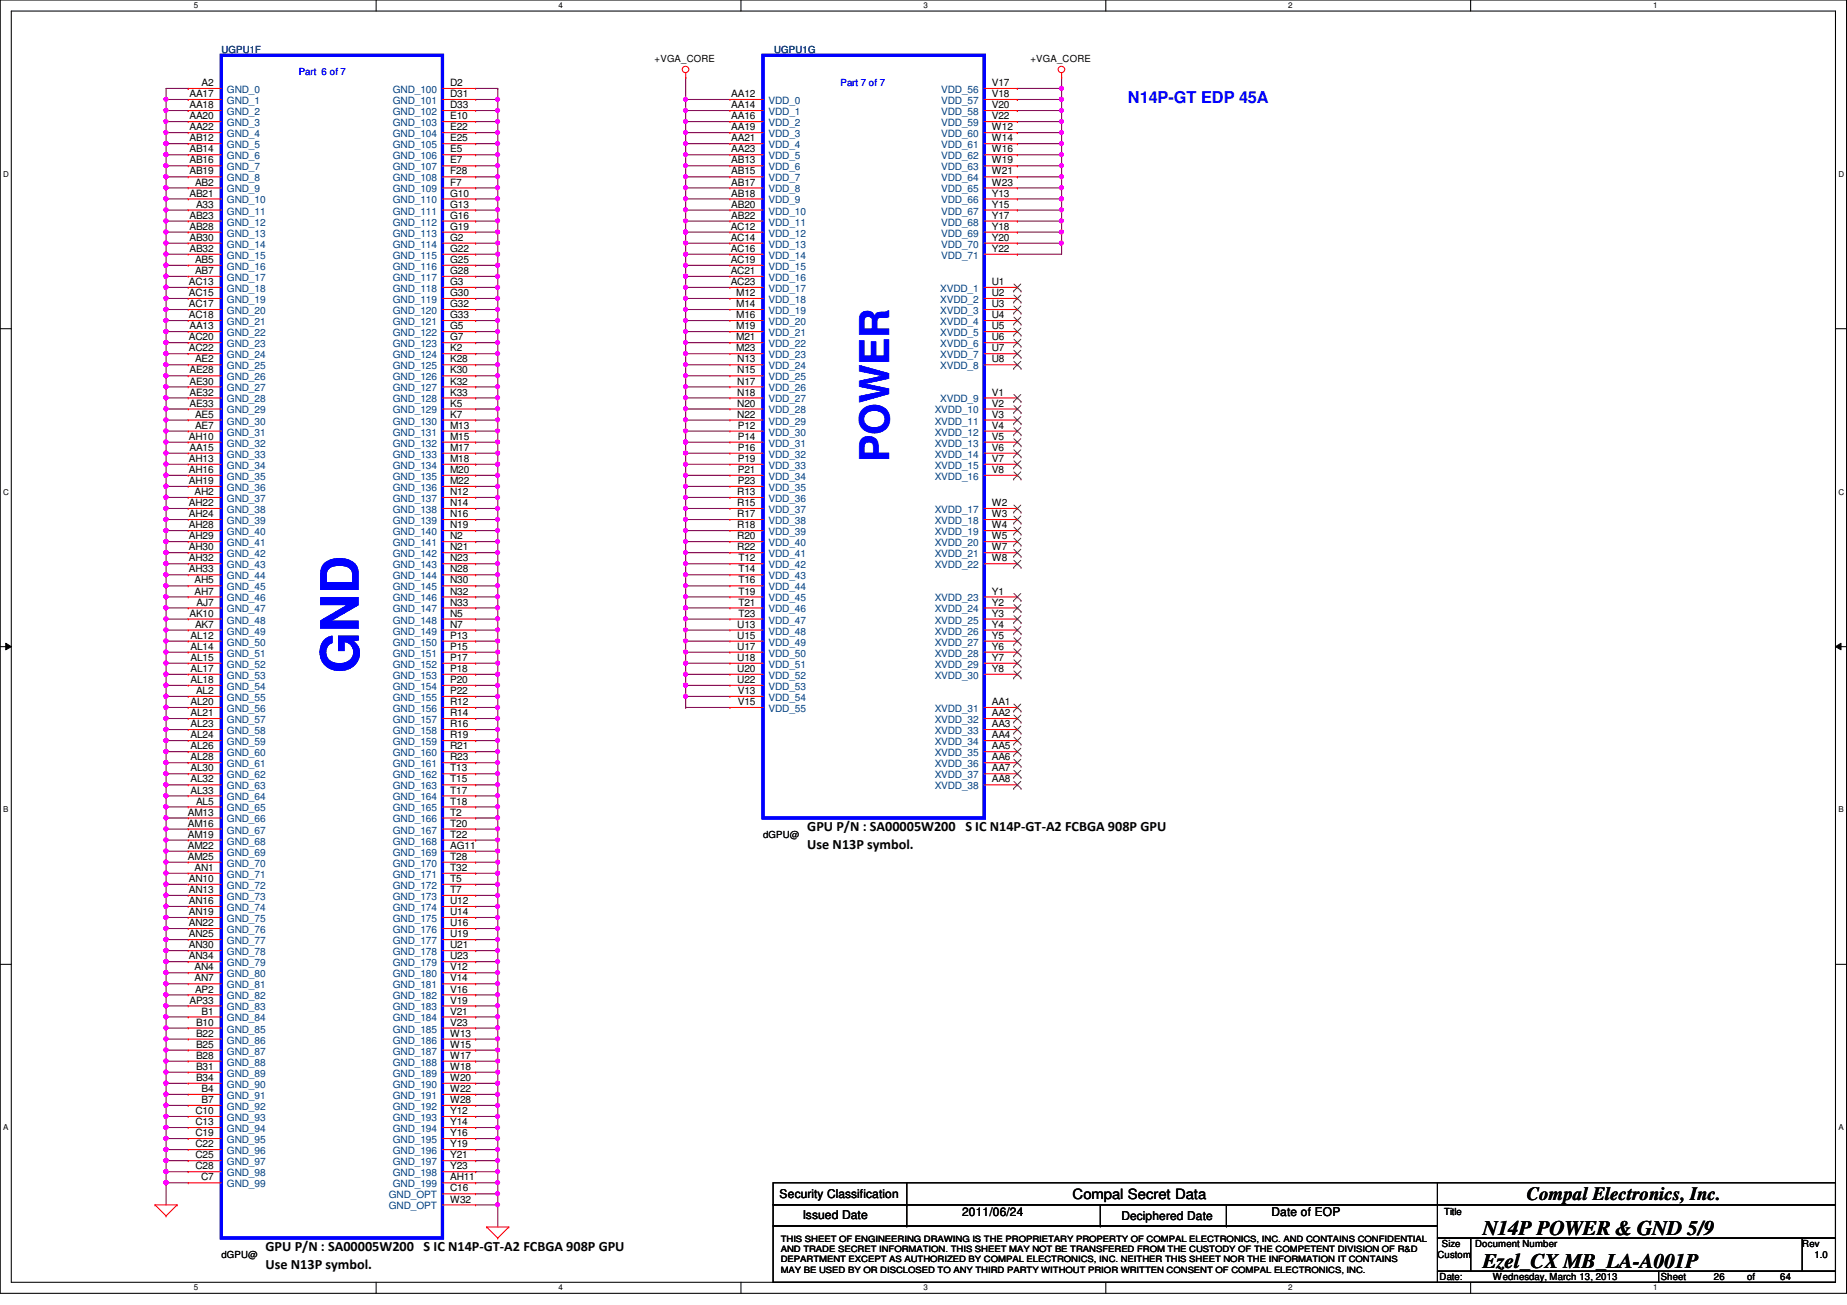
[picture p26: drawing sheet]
<svg xmlns="http://www.w3.org/2000/svg" width="297mm" height="210mm" viewBox="0 0 297 210" stroke-linecap="round" stroke-linejoin="round" font-family="sans-serif">
<defs><g id="words">
<text font-size="8.5" fill="#00f" x="57.7" y="108.3" transform="rotate(-90 57.7 108.3)">GND</text>
<text font-size="6.6" fill="#00f" x="143" y="74.3" transform="rotate(-90 143 74.3)">POWER</text>
<g font-size="3.3">
<text x="238.5" y="204">Ezel_CX MB_LA-A001P</text>
<text x="238.5" y="198.6">N14P POWER &amp; GND 5/9</text>
</g>
<text font-size="3" x="245.6" y="193">Compal Electronics, Inc.</text>
<text font-size="2.6" fill="#00f" x="181.4" y="16.6">N14P-GT EDP 45A</text>
<g font-size="2.3">
<text x="129.8" y="133.7">GPU P/N : SA00005W200 S IC N14P-GT-A2 FCBGA 908P GPU</text>
<text x="129.8" y="136.5">Use N13P symbol.</text>
<text x="172.5" y="192.9">Compal Secret Data</text>
<text x="42.7" y="201.3">GPU P/N : SA00005W200 S IC N14P-GT-A2 FCBGA 908P GPU</text>
<text x="42.7" y="204.1">Use N13P symbol.</text>
</g>
<g font-size="1.9">
<text x="125.4" y="192.7">Security Classification</text>
<text x="129.1" y="196.1">Issued Date</text>
<text x="154.7" y="195.6">2011/06/24</text>
<text x="180.3" y="196.3">Deciphered Date</text>
<text x="204.5" y="195.6">Date of EOP</text>
</g>
<g font-size="1.6" fill="#000080">
<text x="35.6" y="8.6">UGPU1F</text>
<text x="124.5" y="8.6">UGPU1G</text>
</g>
<g font-size="1.6">
<text x="105.3" y="10">+VGA_CORE</text>
<text x="165.7" y="10">+VGA_CORE</text>
<text x="30.5" y="15.6">AA17</text>
<text x="30.5" y="17.4">AA18</text>
<text x="32.4" y="13.8">A2</text>
<text x="72.4" y="13.8">D2</text>
<text x="72.4" y="15.6">D31</text>
<text x="72.4" y="17.4">D33</text>
<text x="117.6" y="15.6">AA12</text>
<text x="117.6" y="17.4">AA14</text>
<text x="159.5" y="17.4">V20</text>
<text x="159.5" y="13.8">V17</text>
<text x="159.5" y="15.6">V18</text>
<text x="30.5" y="19.2">AA20</text>
<text x="30.5" y="21">AA22</text>
<text x="30.5" y="22.7">AB12</text>
<text x="72.4" y="19.2">E10</text>
<text x="72.4" y="21">E22</text>
<text x="72.4" y="22.7">E25</text>
<text x="117.6" y="19.2">AA16</text>
<text x="117.6" y="21">AA19</text>
<text x="117.6" y="22.7">AA21</text>
<text x="159.5" y="19.2">V22</text>
<text x="159.5" y="21">W12</text>
<text x="159.5" y="22.7">W14</text>
<text x="30.5" y="24.5">AB14</text>
<text x="30.5" y="26.3">AB16</text>
<text x="30.5" y="28.1">AB19</text>
<text x="31.4" y="29.8">AB2</text>
<text x="72.4" y="24.5">E5</text>
<text x="72.4" y="26.3">E7</text>
<text x="72.4" y="28.1">F28</text>
<text x="72.4" y="29.8">F7</text>
<text x="117.6" y="24.5">AA23</text>
<text x="117.6" y="26.3">AB13</text>
<text x="117.6" y="28.1">AB15</text>
<text x="117.6" y="29.8">AB17</text>
<text x="159.5" y="24.5">W16</text>
<text x="159.5" y="26.3">W19</text>
<text x="159.5" y="28.1">W21</text>
<text x="159.5" y="29.8">W23</text>
<text x="30.5" y="31.6">AB21</text>
<text x="30.5" y="35.2">AB23</text>
<text x="31.5" y="33.4">A33</text>
<text x="72.4" y="31.6">G10</text>
<text x="72.4" y="33.4">G13</text>
<text x="72.4" y="35.2">G16</text>
<text x="117.6" y="31.6">AB18</text>
<text x="117.6" y="33.4">AB20</text>
<text x="117.6" y="35.2">AB22</text>
<text x="159.5" y="31.6">Y13</text>
<text x="159.5" y="33.4">Y15</text>
<text x="159.5" y="35.2">Y17</text>
<text x="30.5" y="37">AB28</text>
<text x="30.5" y="38.7">AB30</text>
<text x="30.5" y="40.5">AB32</text>
<text x="72.4" y="37">G19</text>
<text x="72.4" y="38.7">G2</text>
<text x="72.4" y="40.5">G22</text>
<text x="117.5" y="37">AC12</text>
<text x="117.5" y="38.7">AC14</text>
<text x="117.5" y="40.5">AC16</text>
<text x="159.5" y="37">Y18</text>
<text x="159.5" y="38.7">Y20</text>
<text x="159.5" y="40.5">Y22</text>
<text x="30.4" y="45.8">AC13</text>
<text x="30.4" y="47.6">AC15</text>
<text x="31.4" y="42.3">AB5</text>
<text x="31.4" y="44.1">AB7</text>
<text x="72.4" y="42.3">G25</text>
<text x="72.4" y="44.1">G28</text>
<text x="72.4" y="45.8">G3</text>
<text x="72.4" y="47.6">G30</text>
<text x="117.5" y="42.3">AC19</text>
<text x="117.5" y="44.1">AC21</text>
<text x="117.5" y="45.8">AC23</text>
<text x="118.4" y="47.6">M12</text>
<text x="159.5" y="45.8">U1</text>
<text x="159.5" y="47.6">U2</text>
<text x="30.4" y="49.4">AC17</text>
<text x="30.4" y="51.2">AC18</text>
<text x="30.5" y="53">AA13</text>
<text x="72.4" y="49.4">G32</text>
<text x="72.4" y="51.2">G33</text>
<text x="72.4" y="53">G5</text>
<text x="118.4" y="49.4">M14</text>
<text x="118.4" y="51.2">M16</text>
<text x="118.4" y="53">M19</text>
<text x="159.5" y="49.4">U3</text>
<text x="159.5" y="51.2">U4</text>
<text x="159.5" y="53">U5</text>
<text x="30.4" y="54.7">AC20</text>
<text x="30.4" y="56.5">AC22</text>
<text x="31.4" y="58.3">AE2</text>
<text x="72.4" y="54.7">G7</text>
<text x="72.4" y="56.5">K2</text>
<text x="72.4" y="58.3">K28</text>
<text x="118.4" y="54.7">M21</text>
<text x="118.4" y="56.5">M23</text>
<text x="118.6" y="58.3">N13</text>
<text x="159.5" y="54.7">U6</text>
<text x="159.5" y="56.5">U7</text>
<text x="159.5" y="58.3">U8</text>
<text x="30.5" y="60.1">AE28</text>
<text x="30.5" y="61.8">AE30</text>
<text x="30.5" y="63.6">AE32</text>
<text x="30.5" y="65.4">AE33</text>
<text x="72.4" y="60.1">K30</text>
<text x="72.4" y="61.8">K32</text>
<text x="72.4" y="63.6">K33</text>
<text x="72.4" y="65.4">K5</text>
<text x="118.6" y="60.1">N15</text>
<text x="118.6" y="61.8">N17</text>
<text x="118.6" y="63.6">N18</text>
<text x="118.6" y="65.4">N20</text>
<text x="159.5" y="63.6">V1</text>
<text x="159.5" y="65.4">V2</text>
<text x="30.4" y="70.7">AH10</text>
<text x="31.4" y="67.2">AE5</text>
<text x="31.4" y="69">AE7</text>
<text x="72.4" y="67.2">K7</text>
<text x="72.4" y="69">M13</text>
<text x="72.4" y="70.7">M15</text>
<text x="118.6" y="67.2">N22</text>
<text x="118.7" y="69">P12</text>
<text x="118.7" y="70.7">P14</text>
<text x="159.5" y="67.2">V3</text>
<text x="159.5" y="69">V4</text>
<text x="159.5" y="70.7">V5</text>
<text x="30.4" y="74.3">AH13</text>
<text x="30.4" y="76.1">AH16</text>
<text x="30.4" y="77.9">AH19</text>
<text x="30.5" y="72.5">AA15</text>
<text x="72.4" y="72.5">M17</text>
<text x="72.4" y="74.3">M18</text>
<text x="72.4" y="76.1">M20</text>
<text x="72.4" y="77.9">M22</text>
<text x="118.7" y="72.5">P16</text>
<text x="118.7" y="74.3">P19</text>
<text x="118.7" y="76.1">P21</text>
<text x="118.7" y="77.9">P23</text>
<text x="159.5" y="72.5">V6</text>
<text x="159.5" y="74.3">V7</text>
<text x="159.5" y="76.1">V8</text>
<text x="30.4" y="81.4">AH22</text>
<text x="30.4" y="83.2">AH24</text>
<text x="31.3" y="79.6">AH2</text>
<text x="72.4" y="79.6">N12</text>
<text x="72.4" y="81.4">N14</text>
<text x="72.4" y="83.2">N16</text>
<text x="118.6" y="79.6">R13</text>
<text x="118.6" y="81.4">R15</text>
<text x="118.6" y="83.2">R17</text>
<text x="159.5" y="81.4">W2</text>
<text x="159.5" y="83.2">W3</text>
<text x="30.4" y="85">AH28</text>
<text x="30.4" y="86.7">AH29</text>
<text x="30.4" y="88.5">AH30</text>
<text x="72.4" y="85">N19</text>
<text x="72.4" y="86.7">N2</text>
<text x="72.4" y="88.5">N21</text>
<text x="118.6" y="85">R18</text>
<text x="118.6" y="86.7">R20</text>
<text x="118.6" y="88.5">R22</text>
<text x="159.5" y="85">W4</text>
<text x="159.5" y="86.7">W5</text>
<text x="159.5" y="88.5">W7</text>
<text x="30.4" y="90.3">AH32</text>
<text x="30.4" y="92.1">AH33</text>
<text x="31.3" y="93.9">AH5</text>
<text x="31.3" y="95.6">AH7</text>
<text x="72.4" y="90.3">N23</text>
<text x="72.4" y="92.1">N28</text>
<text x="72.4" y="93.9">N30</text>
<text x="72.4" y="95.6">N32</text>
<text x="118.7" y="90.3">T12</text>
<text x="118.7" y="92.1">T14</text>
<text x="118.7" y="93.9">T16</text>
<text x="118.7" y="95.6">T19</text>
<text x="159.5" y="90.3">W8</text>
<text x="159.5" y="95.6">Y1</text>
<text x="30.5" y="99.2">AK10</text>
<text x="31.4" y="101">AK7</text>
<text x="31.6" y="97.4">AJ7</text>
<text x="72.4" y="97.4">N33</text>
<text x="72.4" y="99.2">N5</text>
<text x="72.4" y="101">N7</text>
<text x="118.6" y="101">U13</text>
<text x="118.7" y="97.4">T21</text>
<text x="118.7" y="99.2">T23</text>
<text x="159.5" y="97.4">Y2</text>
<text x="159.5" y="99.2">Y3</text>
<text x="159.5" y="101">Y4</text>
<text x="30.6" y="102.7">AL12</text>
<text x="30.6" y="104.5">AL14</text>
<text x="30.6" y="106.3">AL15</text>
<text x="72.4" y="102.7">P13</text>
<text x="72.4" y="104.5">P15</text>
<text x="72.4" y="106.3">P17</text>
<text x="118.6" y="102.7">U15</text>
<text x="118.6" y="104.5">U17</text>
<text x="118.6" y="106.3">U18</text>
<text x="159.5" y="102.7">Y5</text>
<text x="159.5" y="104.5">Y6</text>
<text x="159.5" y="106.3">Y7</text>
<text x="30.6" y="108.1">AL17</text>
<text x="30.6" y="109.9">AL18</text>
<text x="30.6" y="113.4">AL20</text>
<text x="31.5" y="111.6">AL2</text>
<text x="72.4" y="108.1">P18</text>
<text x="72.4" y="109.9">P20</text>
<text x="72.4" y="111.6">P22</text>
<text x="72.4" y="113.4">R12</text>
<text x="118.6" y="108.1">U20</text>
<text x="118.6" y="109.9">U22</text>
<text x="118.7" y="111.6">V13</text>
<text x="118.7" y="113.4">V15</text>
<text x="159.5" y="108.1">Y8</text>
<text x="159.5" y="113.4">AA1</text>
<text x="30.6" y="115.2">AL21</text>
<text x="30.6" y="117">AL23</text>
<text x="30.6" y="118.7">AL24</text>
<text x="72.4" y="115.2">R14</text>
<text x="72.4" y="117">R16</text>
<text x="72.4" y="118.7">R19</text>
<text x="159.5" y="115.2">AA2</text>
<text x="159.5" y="117">AA3</text>
<text x="159.5" y="118.7">AA4</text>
<text x="30.6" y="120.5">AL26</text>
<text x="30.6" y="122.3">AL28</text>
<text x="30.6" y="124.1">AL30</text>
<text x="30.6" y="125.9">AL32</text>
<text x="72.4" y="120.5">R21</text>
<text x="72.4" y="122.3">R23</text>
<text x="72.4" y="124.1">T13</text>
<text x="72.4" y="125.9">T15</text>
<text x="159.5" y="120.5">AA5</text>
<text x="159.5" y="122.3">AA6</text>
<text x="159.5" y="124.1">AA7</text>
<text x="159.5" y="125.9">AA8</text>
<text x="30.2" y="131.2">AM13</text>
<text x="30.6" y="127.6">AL33</text>
<text x="31.5" y="129.4">AL5</text>
<text x="72.4" y="127.6">T17</text>
<text x="72.4" y="129.4">T18</text>
<text x="72.4" y="131.2">T2</text>
<text x="30.2" y="133">AM16</text>
<text x="30.2" y="134.7">AM19</text>
<text x="30.2" y="136.5">AM22</text>
<text x="72.4" y="133">T20</text>
<text x="72.4" y="134.7">T22</text>
<text x="72.4" y="136.5">AG11</text>
<text x="122.7" y="134.8">dGPU@</text>
<text x="30.2" y="138.3">AM25</text>
<text x="30.4" y="141.9">AN10</text>
<text x="30.4" y="143.6">AN13</text>
<text x="31.3" y="140.1">AN1</text>
<text x="72.4" y="138.3">T28</text>
<text x="72.4" y="140.1">T32</text>
<text x="72.4" y="141.9">T5</text>
<text x="72.4" y="143.6">T7</text>
<text x="30.4" y="145.4">AN16</text>
<text x="30.4" y="147.2">AN19</text>
<text x="30.4" y="149">AN22</text>
<text x="72.4" y="145.4">U12</text>
<text x="72.4" y="147.2">U14</text>
<text x="72.4" y="149">U16</text>
<text x="30.4" y="150.7">AN25</text>
<text x="30.4" y="152.5">AN30</text>
<text x="30.4" y="154.3">AN34</text>
<text x="72.4" y="150.7">U19</text>
<text x="72.4" y="152.5">U21</text>
<text x="72.4" y="154.3">U23</text>
<text x="30.5" y="161.4">AP33</text>
<text x="31.3" y="156.1">AN4</text>
<text x="31.3" y="157.9">AN7</text>
<text x="31.4" y="159.6">AP2</text>
<text x="72.4" y="156.1">V12</text>
<text x="72.4" y="157.9">V14</text>
<text x="72.4" y="159.6">V16</text>
<text x="72.4" y="161.4">V19</text>
<text x="31.5" y="165">B10</text>
<text x="31.5" y="166.8">B22</text>
<text x="32.4" y="163.2">B1</text>
<text x="72.4" y="163.2">V21</text>
<text x="72.4" y="165">V23</text>
<text x="72.4" y="166.8">W13</text>
<text x="31.5" y="168.5">B25</text>
<text x="31.5" y="170.3">B28</text>
<text x="31.5" y="172.1">B31</text>
<text x="31.5" y="173.9">B34</text>
<text x="72.4" y="168.5">W15</text>
<text x="72.4" y="170.3">W17</text>
<text x="72.4" y="172.1">W18</text>
<text x="72.4" y="173.9">W20</text>
<text x="31.5" y="179.2">C10</text>
<text x="32.4" y="175.6">B4</text>
<text x="32.4" y="177.4">B7</text>
<text x="72.4" y="175.6">W22</text>
<text x="72.4" y="177.4">W28</text>
<text x="72.4" y="179.2">Y12</text>
<text x="31.5" y="181">C13</text>
<text x="31.5" y="182.8">C19</text>
<text x="31.5" y="184.5">C22</text>
<text x="72.4" y="181">Y14</text>
<text x="72.4" y="182.8">Y16</text>
<text x="72.4" y="184.5">Y19</text>
<text x="31.5" y="186.3">C25</text>
<text x="31.5" y="188.1">C28</text>
<text x="32.3" y="189.9">C7</text>
<text x="72.4" y="186.3">Y21</text>
<text x="72.4" y="188.1">Y23</text>
<text x="72.4" y="189.9">AH11</text>
<text x="72.4" y="191.6">C16</text>
<text x="72.4" y="193.4">W32</text>
<text x="232.2" y="195.4">Title</text>
<text x="35.6" y="202.4">dGPU@</text>
<text x="231.2" y="202.4">Custom</text>
<text x="231.9" y="200.6">Size</text>
<text x="237.2" y="200.6">Document Number</text>
<text x="289.9" y="200.6">Rev</text>
<text x="291.8" y="202.4">1.0</text>
<text x="231.5" y="205.9">Date:</text>
<text x="240.1" y="205.9">Wednesday, March 13, 2013</text>
<text x="267.1" y="205.9">Sheet</text>
<text x="275.6" y="205.9">26</text>
<text x="281" y="205.9">of</text>
<text x="286.3" y="205.9">64</text>
</g>
<g font-size="1.6" fill="#004080">
<text x="36.5" y="14.9">GND_0</text>
<text x="36.5" y="16.7">GND_1</text>
<text x="63.2" y="14.9">GND_100</text>
<text x="63.2" y="16.7">GND_101</text>
<text x="123.6" y="16.7">VDD_0</text>
<text x="151.4" y="14.9">VDD_56</text>
<text x="151.4" y="16.7">VDD_57</text>
<text x="36.5" y="18.5">GND_2</text>
<text x="36.5" y="20.3">GND_3</text>
<text x="36.5" y="22.1">GND_4</text>
<text x="36.5" y="23.8">GND_5</text>
<text x="63.2" y="18.5">GND_102</text>
<text x="63.2" y="20.3">GND_103</text>
<text x="63.2" y="22.1">GND_104</text>
<text x="63.2" y="23.8">GND_105</text>
<text x="123.6" y="18.5">VDD_1</text>
<text x="123.6" y="20.3">VDD_2</text>
<text x="123.6" y="22.1">VDD_3</text>
<text x="123.6" y="23.8">VDD_4</text>
<text x="151.4" y="18.5">VDD_58</text>
<text x="151.4" y="20.3">VDD_59</text>
<text x="151.4" y="22.1">VDD_60</text>
<text x="151.4" y="23.8">VDD_61</text>
<text x="36.5" y="25.6">GND_6</text>
<text x="36.5" y="27.4">GND_7</text>
<text x="36.5" y="29.2">GND_8</text>
<text x="63.2" y="25.6">GND_106</text>
<text x="63.2" y="27.4">GND_107</text>
<text x="63.2" y="29.2">GND_108</text>
<text x="123.6" y="25.6">VDD_5</text>
<text x="123.6" y="27.4">VDD_6</text>
<text x="123.6" y="29.2">VDD_7</text>
<text x="151.4" y="25.6">VDD_62</text>
<text x="151.4" y="27.4">VDD_63</text>
<text x="151.4" y="29.2">VDD_64</text>
<text x="36.5" y="30.9">GND_9</text>
<text x="36.5" y="32.7">GND_10</text>
<text x="36.5" y="34.5">GND_11</text>
<text x="63.2" y="30.9">GND_109</text>
<text x="63.2" y="32.7">GND_110</text>
<text x="63.2" y="34.5">GND_111</text>
<text x="123.6" y="30.9">VDD_8</text>
<text x="123.6" y="32.7">VDD_9</text>
<text x="123.6" y="34.5">VDD_10</text>
<text x="151.4" y="30.9">VDD_65</text>
<text x="151.4" y="32.7">VDD_66</text>
<text x="151.4" y="34.5">VDD_67</text>
<text x="36.5" y="36.3">GND_12</text>
<text x="36.5" y="38.1">GND_13</text>
<text x="36.5" y="39.8">GND_14</text>
<text x="36.5" y="41.6">GND_15</text>
<text x="63.2" y="36.3">GND_112</text>
<text x="63.2" y="38.1">GND_113</text>
<text x="63.2" y="39.8">GND_114</text>
<text x="63.2" y="41.6">GND_115</text>
<text x="123.6" y="36.3">VDD_11</text>
<text x="123.6" y="38.1">VDD_12</text>
<text x="123.6" y="39.8">VDD_13</text>
<text x="123.6" y="41.6">VDD_14</text>
<text x="151.4" y="36.3">VDD_68</text>
<text x="151.4" y="38.1">VDD_69</text>
<text x="151.4" y="39.8">VDD_70</text>
<text x="151.4" y="41.6">VDD_71</text>
<text x="36.5" y="43.4">GND_16</text>
<text x="36.5" y="45.2">GND_17</text>
<text x="36.5" y="46.9">GND_18</text>
<text x="63.2" y="43.4">GND_116</text>
<text x="63.2" y="45.2">GND_117</text>
<text x="63.2" y="46.9">GND_118</text>
<text x="123.6" y="43.4">VDD_15</text>
<text x="123.6" y="45.2">VDD_16</text>
<text x="123.6" y="46.9">VDD_17</text>
<text x="151.2" y="46.9">XVDD_1</text>
<text x="36.5" y="48.7">GND_19</text>
<text x="36.5" y="50.5">GND_20</text>
<text x="36.5" y="52.3">GND_21</text>
<text x="63.2" y="48.7">GND_119</text>
<text x="63.2" y="50.5">GND_120</text>
<text x="63.2" y="52.3">GND_121</text>
<text x="123.6" y="48.7">VDD_18</text>
<text x="123.6" y="50.5">VDD_19</text>
<text x="123.6" y="52.3">VDD_20</text>
<text x="151.2" y="48.7">XVDD_2</text>
<text x="151.2" y="50.5">XVDD_3</text>
<text x="151.2" y="52.3">XVDD_4</text>
<text x="36.5" y="54.1">GND_22</text>
<text x="36.5" y="55.8">GND_23</text>
<text x="36.5" y="57.6">GND_24</text>
<text x="36.5" y="59.4">GND_25</text>
<text x="63.2" y="54.1">GND_122</text>
<text x="63.2" y="55.8">GND_123</text>
<text x="63.2" y="57.6">GND_124</text>
<text x="63.2" y="59.4">GND_125</text>
<text x="123.6" y="54.1">VDD_21</text>
<text x="123.6" y="55.8">VDD_22</text>
<text x="123.6" y="57.6">VDD_23</text>
<text x="123.6" y="59.4">VDD_24</text>
<text x="151.2" y="54.1">XVDD_5</text>
<text x="151.2" y="55.8">XVDD_6</text>
<text x="151.2" y="57.6">XVDD_7</text>
<text x="151.2" y="59.4">XVDD_8</text>
<text x="36.5" y="61.2">GND_26</text>
<text x="36.5" y="62.9">GND_27</text>
<text x="36.5" y="64.7">GND_28</text>
<text x="63.2" y="61.2">GND_126</text>
<text x="63.2" y="62.9">GND_127</text>
<text x="63.2" y="64.7">GND_128</text>
<text x="123.6" y="61.2">VDD_25</text>
<text x="123.6" y="62.9">VDD_26</text>
<text x="123.6" y="64.7">VDD_27</text>
<text x="151.2" y="64.7">XVDD_9</text>
<text x="36.5" y="66.5">GND_29</text>
<text x="36.5" y="68.3">GND_30</text>
<text x="36.5" y="70.1">GND_31</text>
<text x="36.5" y="71.8">GND_32</text>
<text x="63.2" y="66.5">GND_129</text>
<text x="63.2" y="68.3">GND_130</text>
<text x="63.2" y="70.1">GND_131</text>
<text x="63.2" y="71.8">GND_132</text>
<text x="123.6" y="66.5">VDD_28</text>
<text x="123.6" y="68.3">VDD_29</text>
<text x="123.6" y="70.1">VDD_30</text>
<text x="123.6" y="71.8">VDD_31</text>
<text x="150.3" y="66.5">XVDD_10</text>
<text x="150.3" y="68.3">XVDD_11</text>
<text x="150.3" y="70.1">XVDD_12</text>
<text x="150.3" y="71.8">XVDD_13</text>
<text x="36.5" y="73.6">GND_33</text>
<text x="36.5" y="75.4">GND_34</text>
<text x="36.5" y="77.2">GND_35</text>
<text x="63.2" y="73.6">GND_133</text>
<text x="63.2" y="75.4">GND_134</text>
<text x="63.2" y="77.2">GND_135</text>
<text x="123.6" y="73.6">VDD_32</text>
<text x="123.6" y="75.4">VDD_33</text>
<text x="123.6" y="77.2">VDD_34</text>
<text x="150.3" y="73.6">XVDD_14</text>
<text x="150.3" y="75.4">XVDD_15</text>
<text x="150.3" y="77.2">XVDD_16</text>
<text x="36.5" y="79">GND_36</text>
<text x="36.5" y="80.7">GND_37</text>
<text x="36.5" y="82.5">GND_38</text>
<text x="63.2" y="79">GND_136</text>
<text x="63.2" y="80.7">GND_137</text>
<text x="63.2" y="82.5">GND_138</text>
<text x="123.6" y="79">VDD_35</text>
<text x="123.6" y="80.7">VDD_36</text>
<text x="123.6" y="82.5">VDD_37</text>
<text x="150.3" y="82.5">XVDD_17</text>
<text x="36.5" y="84.3">GND_39</text>
<text x="36.5" y="86.1">GND_40</text>
<text x="36.5" y="87.8">GND_41</text>
<text x="36.5" y="89.6">GND_42</text>
<text x="63.2" y="84.3">GND_139</text>
<text x="63.2" y="86.1">GND_140</text>
<text x="63.2" y="87.8">GND_141</text>
<text x="63.2" y="89.6">GND_142</text>
<text x="123.6" y="84.3">VDD_38</text>
<text x="123.6" y="86.1">VDD_39</text>
<text x="123.6" y="87.8">VDD_40</text>
<text x="123.6" y="89.6">VDD_41</text>
<text x="150.3" y="84.3">XVDD_18</text>
<text x="150.3" y="86.1">XVDD_19</text>
<text x="150.3" y="87.8">XVDD_20</text>
<text x="150.3" y="89.6">XVDD_21</text>
<text x="36.5" y="91.4">GND_43</text>
<text x="36.5" y="93.2">GND_44</text>
<text x="36.5" y="95">GND_45</text>
<text x="63.2" y="91.4">GND_143</text>
<text x="63.2" y="93.2">GND_144</text>
<text x="63.2" y="95">GND_145</text>
<text x="123.6" y="91.4">VDD_42</text>
<text x="123.6" y="93.2">VDD_43</text>
<text x="123.6" y="95">VDD_44</text>
<text x="150.3" y="91.4">XVDD_22</text>
<text x="36.5" y="96.7">GND_46</text>
<text x="36.5" y="98.5">GND_47</text>
<text x="36.5" y="100.3">GND_48</text>
<text x="63.2" y="96.7">GND_146</text>
<text x="63.2" y="98.5">GND_147</text>
<text x="63.2" y="100.3">GND_148</text>
<text x="123.6" y="96.7">VDD_45</text>
<text x="123.6" y="98.5">VDD_46</text>
<text x="123.6" y="100.3">VDD_47</text>
<text x="150.3" y="96.7">XVDD_23</text>
<text x="150.3" y="98.5">XVDD_24</text>
<text x="150.3" y="100.3">XVDD_25</text>
<text x="36.5" y="102.1">GND_49</text>
<text x="36.5" y="103.8">GND_50</text>
<text x="36.5" y="105.6">GND_51</text>
<text x="36.5" y="107.4">GND_52</text>
<text x="63.2" y="102.1">GND_149</text>
<text x="63.2" y="103.8">GND_150</text>
<text x="63.2" y="105.6">GND_151</text>
<text x="63.2" y="107.4">GND_152</text>
<text x="123.6" y="102.1">VDD_48</text>
<text x="123.6" y="103.8">VDD_49</text>
<text x="123.6" y="105.6">VDD_50</text>
<text x="123.6" y="107.4">VDD_51</text>
<text x="150.3" y="102.1">XVDD_26</text>
<text x="150.3" y="103.8">XVDD_27</text>
<text x="150.3" y="105.6">XVDD_28</text>
<text x="150.3" y="107.4">XVDD_29</text>
<text x="36.5" y="109.2">GND_53</text>
<text x="36.5" y="111">GND_54</text>
<text x="36.5" y="112.7">GND_55</text>
<text x="63.2" y="109.2">GND_153</text>
<text x="63.2" y="111">GND_154</text>
<text x="63.2" y="112.7">GND_155</text>
<text x="123.6" y="109.2">VDD_52</text>
<text x="123.6" y="111">VDD_53</text>
<text x="123.6" y="112.7">VDD_54</text>
<text x="150.3" y="109.2">XVDD_30</text>
<text x="36.5" y="114.5">GND_56</text>
<text x="36.5" y="116.3">GND_57</text>
<text x="36.5" y="118.1">GND_58</text>
<text x="36.5" y="119.8">GND_59</text>
<text x="63.2" y="114.5">GND_156</text>
<text x="63.2" y="116.3">GND_157</text>
<text x="63.2" y="118.1">GND_158</text>
<text x="63.2" y="119.8">GND_159</text>
<text x="123.6" y="114.5">VDD_55</text>
<text x="150.3" y="114.5">XVDD_31</text>
<text x="150.3" y="116.3">XVDD_32</text>
<text x="150.3" y="118.1">XVDD_33</text>
<text x="150.3" y="119.8">XVDD_34</text>
<text x="36.5" y="121.6">GND_60</text>
<text x="36.5" y="123.4">GND_61</text>
<text x="36.5" y="125.2">GND_62</text>
<text x="63.2" y="121.6">GND_160</text>
<text x="63.2" y="123.4">GND_161</text>
<text x="63.2" y="125.2">GND_162</text>
<text x="150.3" y="121.6">XVDD_35</text>
<text x="150.3" y="123.4">XVDD_36</text>
<text x="150.3" y="125.2">XVDD_37</text>
<text x="36.5" y="127">GND_63</text>
<text x="36.5" y="128.7">GND_64</text>
<text x="36.5" y="130.5">GND_65</text>
<text x="63.2" y="127">GND_163</text>
<text x="63.2" y="128.7">GND_164</text>
<text x="63.2" y="130.5">GND_165</text>
<text x="150.3" y="127">XVDD_38</text>
<text x="36.5" y="132.3">GND_66</text>
<text x="36.5" y="134.1">GND_67</text>
<text x="36.5" y="135.8">GND_68</text>
<text x="36.5" y="137.6">GND_69</text>
<text x="63.2" y="132.3">GND_166</text>
<text x="63.2" y="134.1">GND_167</text>
<text x="63.2" y="135.8">GND_168</text>
<text x="63.2" y="137.6">GND_169</text>
<text x="36.5" y="139.4">GND_70</text>
<text x="36.5" y="141.2">GND_71</text>
<text x="36.5" y="143">GND_72</text>
<text x="63.2" y="139.4">GND_170</text>
<text x="63.2" y="141.2">GND_171</text>
<text x="63.2" y="143">GND_172</text>
<text x="36.5" y="144.7">GND_73</text>
<text x="36.5" y="146.5">GND_74</text>
<text x="36.5" y="148.3">GND_75</text>
<text x="63.2" y="144.7">GND_173</text>
<text x="63.2" y="146.5">GND_174</text>
<text x="63.2" y="148.3">GND_175</text>
<text x="36.5" y="150.1">GND_76</text>
<text x="36.5" y="151.8">GND_77</text>
<text x="36.5" y="153.6">GND_78</text>
<text x="36.5" y="155.4">GND_79</text>
<text x="63.2" y="150.1">GND_176</text>
<text x="63.2" y="151.8">GND_177</text>
<text x="63.2" y="153.6">GND_178</text>
<text x="63.2" y="155.4">GND_179</text>
<text x="36.5" y="157.2">GND_80</text>
<text x="36.5" y="159">GND_81</text>
<text x="36.5" y="160.7">GND_82</text>
<text x="63.2" y="157.2">GND_180</text>
<text x="63.2" y="159">GND_181</text>
<text x="63.2" y="160.7">GND_182</text>
<text x="36.5" y="162.5">GND_83</text>
<text x="36.5" y="164.3">GND_84</text>
<text x="36.5" y="166.1">GND_85</text>
<text x="36.5" y="167.9">GND_86</text>
<text x="63.2" y="162.5">GND_183</text>
<text x="63.2" y="164.3">GND_184</text>
<text x="63.2" y="166.1">GND_185</text>
<text x="63.2" y="167.9">GND_186</text>
<text x="36.5" y="169.6">GND_87</text>
<text x="36.5" y="171.4">GND_88</text>
<text x="36.5" y="173.2">GND_89</text>
<text x="63.2" y="169.6">GND_187</text>
<text x="63.2" y="171.4">GND_188</text>
<text x="63.2" y="173.2">GND_189</text>
<text x="36.5" y="175">GND_90</text>
<text x="36.5" y="176.7">GND_91</text>
<text x="36.5" y="178.5">GND_92</text>
<text x="63.2" y="175">GND_190</text>
<text x="63.2" y="176.7">GND_191</text>
<text x="63.2" y="178.5">GND_192</text>
<text x="36.5" y="180.3">GND_93</text>
<text x="36.5" y="182.1">GND_94</text>
<text x="36.5" y="183.9">GND_95</text>
<text x="36.5" y="185.6">GND_96</text>
<text x="63.2" y="180.3">GND_193</text>
<text x="63.2" y="182.1">GND_194</text>
<text x="63.2" y="183.9">GND_195</text>
<text x="63.2" y="185.6">GND_196</text>
<text x="36.5" y="187.4">GND_97</text>
<text x="36.5" y="189.2">GND_98</text>
<text x="36.5" y="191">GND_99</text>
<text x="63.2" y="187.4">GND_197</text>
<text x="63.2" y="189.2">GND_198</text>
<text x="63.2" y="191">GND_199</text>
<text x="62.5" y="192.7">GND_OPT</text>
<text x="62.5" y="194.5">GND_OPT</text>
</g>
<g font-size="1.6" fill="#00f">
<text x="48" y="12.1">Part 6 of 7</text>
<text x="135.2" y="13.9">Part 7 of 7</text>
</g>
<g font-size="1.4">
<text x="125.6" y="201.4">AND TRADE SECRET INFORMATION. THIS SHEET MAY NOT BE TRANSFERED FROM THE CUSTODY OF THE COMPETENT DIVISION OF R&amp;D</text>
<text x="125.6" y="203">DEPARTMENT EXCEPT AS AUTHORIZED BY COMPAL ELECTRONICS, INC. NEITHER THIS SHEET NOR THE INFORMATION IT CONTAINS</text>
<text x="125.6" y="199.7">THIS SHEET OF ENGINEERING DRAWING IS THE PROPRIETARY PROPERTY OF COMPAL ELECTRONICS, INC. AND CONTAINS CONFIDENTIAL</text>
<text x="125.6" y="204.7">MAY BE USED BY OR DISCLOSED TO ANY THIRD PARTY WITHOUT PRIOR WRITTEN CONSENT OF COMPAL ELECTRONICS, INC.</text>
</g>
<g font-size="1.3">
<text x="31.2" y="1.3">5</text>
<text x="89.8" y="1.3">4</text>
<text x="148.5" y="1.3">3</text>
<text x="207.2" y="1.3">2</text>
<text x="265.8" y="1.3">1</text>
<text x=".5" y="28.4">D</text>
<text x="295.7" y="28.4">D</text>
<text x=".5" y="79.5">C</text>
<text x="295.7" y="79.5">C</text>
<text x=".5" y="130.7">B</text>
<text x="295.7" y="130.7">B</text>
<text x=".5" y="181.8">A</text>
<text x="295.7" y="181.8">A</text>
<text x="31.2" y="207.6">5</text>
<text x="89.8" y="207.6">4</text>
<text x="148.5" y="207.6">3</text>
<text x="207.2" y="207.6">2</text>
<text x="265.8" y="207.6">1</text>
</g>
</g></defs>
<path d="M0 0h297v208h-297zM1.8 1.8h293.4v204.4h-293.4z" fill="none" stroke="#000" stroke-width=".17"/>
<g fill="#fff">
<path d="M31.2 .2h.6v1.4h-.6z"/>
<path d="M31.2 206.4h.6v1.4h-.6z"/>
</g>
<path d="M60.5 0v1.8M60.5 206.2v1.8" fill="none" stroke="#000" stroke-width=".17"/>
<g fill="#fff">
<path d="M89.8 .2h.7v1.4h-.7z"/>
<path d="M89.8 206.4h.7v1.4h-.7z"/>
</g>
<path d="M119.2 0v1.8M119.2 206.2v1.8" fill="none" stroke="#000" stroke-width=".17"/>
<g fill="#fff">
<path d="M148.5 .2h.7v1.4h-.7z"/>
<path d="M148.5 206.4h.7v1.4h-.7z"/>
</g>
<path d="M177.8 0v1.8M177.8 206.2v1.8" fill="none" stroke="#000" stroke-width=".17"/>
<g fill="#fff">
<path d="M207.2 .2h.7v1.4h-.7z"/>
<path d="M207.2 206.4h.7v1.4h-.7z"/>
</g>
<path d="M236.5 0v1.8M236.5 206.2v1.8" fill="none" stroke="#000" stroke-width=".17"/>
<g fill="#fff">
<path d="M265.8 .2h.7v1.4h-.7z"/>
<path d="M265.8 206.4h.7v1.4h-.7z"/>
<path d="M.5 27.3h.9v1.4h-.9z"/>
<path d="M295.7 27.3h.8v1.4h-.8z"/>
<path d="M.5 78.4h.9v1.4h-.9z"/>
<path d="M295.7 78.4h.8v1.4h-.8z"/>
</g>
<path d="M0 52.9h1.8M295.2 52.9h1.8" fill="none" stroke="#000" stroke-width=".17"/>
<g fill="#fff">
<path d="M.5 129.5h.8v1.4h-.8z"/>
<path d="M295.7 129.5h.8v1.4h-.8z"/>
</g>
<path d="M0 104h1.8M295.2 104h1.8" fill="none" stroke="#000" stroke-width=".17"/>
<path d="M.9 103.5l.9 .5-.9 .5zM295.2 104l.9-.5v1z" fill="#000"/>
<path d="M.9 103.5l.9 .5-.9 .5zM295.2 104l.9-.5v1z" fill="none" stroke="#000" stroke-width=".16"/>
<g fill="#fff">
<path d="M.5 180.6h.8v1.4h-.8z"/>
<path d="M295.7 180.6h.8v1.4h-.8z"/>
</g>
<path d="M0 155.1h1.8M295.2 155.1h1.8" fill="none" stroke="#000" stroke-width=".17"/>
<path d="M76.5 154.7h.1M76.5 154.7h3.5M80 156.5h.1M80 156.5v1.7" fill="none" stroke="#800040" stroke-width=".17"/>
<circle cx="80" cy="156.4" r=".32" fill="#f0f"/>
<circle cx="80" cy="156.4" r=".32" fill="none" stroke="#f0f" stroke-width=".17"/>
<path d="M80 138.7h.1M80 138.7v1.8" fill="none" stroke="#800040" stroke-width=".17"/>
<circle cx="80" cy="138.7" r=".32" fill="#f0f"/>
<circle cx="80" cy="138.7" r=".32" fill="none" stroke="#f0f" stroke-width=".17"/>
<path d="M76.5 149.4h.1M76.5 149.4h3.5M80 149.4h.1M80 149.4v1.7" fill="none" stroke="#800040" stroke-width=".17"/>
<circle cx="80" cy="149.3" r=".32" fill="#f0f"/>
<circle cx="80" cy="149.3" r=".32" fill="none" stroke="#f0f" stroke-width=".17"/>
<path d="M76.5 144h.1M76.5 144h3.5M80 144h.1M80 144v1.8" fill="none" stroke="#800040" stroke-width=".17"/>
<circle cx="80" cy="144" r=".32" fill="#f0f"/>
<circle cx="80" cy="144" r=".32" fill="none" stroke="#f0f" stroke-width=".17"/>
<path d="M76.5 156.5h.1M76.5 156.5h3.5M76.5 170.7h.1M76.5 170.7h3.5M80 170.7h.1M80 170.7v1.8" fill="none" stroke="#800040" stroke-width=".17"/>
<circle cx="80" cy="170.7" r=".32" fill="#f0f"/>
<circle cx="80" cy="170.7" r=".32" fill="none" stroke="#f0f" stroke-width=".17"/>
<path d="M76.5 165.4h.1M76.5 165.4h3.5M80 165.4h.1M80 165.4v1.7" fill="none" stroke="#800040" stroke-width=".17"/>
<circle cx="80" cy="165.3" r=".32" fill="#f0f"/>
<circle cx="80" cy="165.3" r=".32" fill="none" stroke="#f0f" stroke-width=".17"/>
<path d="M76.5 160h.1M76.5 160h3.5M80 160h.1M80 160v1.8" fill="none" stroke="#800040" stroke-width=".17"/>
<circle cx="80" cy="160" r=".32" fill="#f0f"/>
<circle cx="80" cy="160" r=".32" fill="none" stroke="#f0f" stroke-width=".17"/>
<path d="M76.5 172.5h.1M76.5 172.5h3.5M80 172.5h.1M80 172.5v1.7" fill="none" stroke="#800040" stroke-width=".17"/>
<circle cx="80" cy="172.4" r=".32" fill="#f0f"/>
<circle cx="80" cy="172.4" r=".32" fill="none" stroke="#f0f" stroke-width=".17"/>
<path d="M76.5 158.2h.1M76.5 158.2h3.5M76.5 167.1h.1M76.5 167.1h3.5M80 167.1h.1M80 167.1v1.8" fill="none" stroke="#800040" stroke-width=".17"/>
<circle cx="80" cy="167.1" r=".32" fill="#f0f"/>
<circle cx="80" cy="167.1" r=".32" fill="none" stroke="#f0f" stroke-width=".17"/>
<path d="M76.5 161.8h.1M76.5 161.8h3.5M80 161.8h.1M80 161.8v1.8" fill="none" stroke="#800040" stroke-width=".17"/>
<circle cx="80" cy="161.8" r=".32" fill="#f0f"/>
<circle cx="80" cy="161.8" r=".32" fill="none" stroke="#f0f" stroke-width=".17"/>
<path d="M80 158.2h.1M80 158.2v1.8M76.5 174.2h.1M76.5 174.2h3.5" fill="none" stroke="#800040" stroke-width=".17"/>
<circle cx="80" cy="158.2" r=".32" fill="#f0f"/>
<circle cx="80" cy="158.2" r=".32" fill="none" stroke="#f0f" stroke-width=".17"/>
<path d="M76.5 168.9h.1M76.5 168.9h3.5M80 168.9h.1M80 168.9v1.8" fill="none" stroke="#800040" stroke-width=".17"/>
<circle cx="80" cy="168.9" r=".32" fill="#f0f"/>
<circle cx="80" cy="168.9" r=".32" fill="none" stroke="#f0f" stroke-width=".17"/>
<path d="M76.5 163.6h.1M76.5 163.6h3.5M80 163.6h.1M80 163.6v1.8" fill="none" stroke="#800040" stroke-width=".17"/>
<circle cx="80" cy="163.5" r=".32" fill="#f0f"/>
<circle cx="80" cy="163.5" r=".32" fill="none" stroke="#f0f" stroke-width=".17"/>
<path d="M76.5 176h.1M76.5 176h3.5" fill="none" stroke="#800040" stroke-width=".17"/>
<circle cx="80" cy="176" r=".32" fill="#f0f"/>
<circle cx="80" cy="176" r=".32" fill="none" stroke="#f0f" stroke-width=".17"/>
<path d="M76.5 112h.1M76.5 112h3.5M80 112h.1M80 112v1.8" fill="none" stroke="#800040" stroke-width=".17"/>
<circle cx="80" cy="112" r=".32" fill="#f0f"/>
<circle cx="80" cy="112" r=".32" fill="none" stroke="#f0f" stroke-width=".17"/>
<path d="M76.5 106.7h.1M76.5 106.7h3.5M80 106.7h.1M80 106.7v1.8" fill="none" stroke="#800040" stroke-width=".17"/>
<circle cx="80" cy="106.7" r=".32" fill="#f0f"/>
<circle cx="80" cy="106.7" r=".32" fill="none" stroke="#f0f" stroke-width=".17"/>
<path d="M76.5 101.3h.1M76.5 101.3h3.5M80 101.3h.1M80 101.3v1.8" fill="none" stroke="#800040" stroke-width=".17"/>
<circle cx="80" cy="101.3" r=".32" fill="#f0f"/>
<circle cx="80" cy="101.3" r=".32" fill="none" stroke="#f0f" stroke-width=".17"/>
<path d="M76.5 113.8h.1M76.5 113.8h3.5M80 113.8h.1M80 113.8v1.8" fill="none" stroke="#800040" stroke-width=".17"/>
<circle cx="80" cy="113.8" r=".32" fill="#f0f"/>
<circle cx="80" cy="113.8" r=".32" fill="none" stroke="#f0f" stroke-width=".17"/>
<path d="M76.5 99.6h.1M76.5 99.6h3.5M76.5 108.5h.1M76.5 108.5h3.5M80 108.5h.1M80 108.5v1.7" fill="none" stroke="#800040" stroke-width=".17"/>
<circle cx="80" cy="108.4" r=".32" fill="#f0f"/>
<circle cx="80" cy="108.4" r=".32" fill="none" stroke="#f0f" stroke-width=".17"/>
<path d="M76.5 103.1h.1M76.5 103.1h3.5M80 103.1h.1M80 103.1v1.8" fill="none" stroke="#800040" stroke-width=".17"/>
<circle cx="80" cy="103.1" r=".32" fill="#f0f"/>
<circle cx="80" cy="103.1" r=".32" fill="none" stroke="#f0f" stroke-width=".17"/>
<path d="M76.5 115.6h.1M76.5 115.6h3.5M80 115.6h.1M80 115.6v1.7" fill="none" stroke="#800040" stroke-width=".17"/>
<circle cx="80" cy="115.5" r=".32" fill="#f0f"/>
<circle cx="80" cy="115.5" r=".32" fill="none" stroke="#f0f" stroke-width=".17"/>
<path d="M80 99.6h.1M80 99.6v1.7" fill="none" stroke="#800040" stroke-width=".17"/>
<circle cx="80" cy="99.5" r=".32" fill="#f0f"/>
<circle cx="80" cy="99.5" r=".32" fill="none" stroke="#f0f" stroke-width=".17"/>
<path d="M76.5 110.2h.1M76.5 110.2h3.5M80 110.2h.1M80 110.2v1.8" fill="none" stroke="#800040" stroke-width=".17"/>
<circle cx="80" cy="110.2" r=".32" fill="#f0f"/>
<circle cx="80" cy="110.2" r=".32" fill="none" stroke="#f0f" stroke-width=".17"/>
<path d="M76.5 104.9h.1M76.5 104.9h3.5M80 104.9h.1M80 104.9v1.8" fill="none" stroke="#800040" stroke-width=".17"/>
<circle cx="80" cy="104.9" r=".32" fill="#f0f"/>
<circle cx="80" cy="104.9" r=".32" fill="none" stroke="#f0f" stroke-width=".17"/>
<path d="M76.5 117.3h.1M76.5 117.3h3.5M76.5 131.6h.1M76.5 131.6h3.5M80 131.6h.1M80 131.6v1.7" fill="none" stroke="#800040" stroke-width=".17"/>
<circle cx="80" cy="131.5" r=".32" fill="#f0f"/>
<circle cx="80" cy="131.5" r=".32" fill="none" stroke="#f0f" stroke-width=".17"/>
<path d="M76.5 126.2h.1M76.5 126.2h3.5M80 126.2h.1M80 126.2v1.8" fill="none" stroke="#800040" stroke-width=".17"/>
<circle cx="80" cy="126.2" r=".32" fill="#f0f"/>
<circle cx="80" cy="126.2" r=".32" fill="none" stroke="#f0f" stroke-width=".17"/>
<path d="M76.5 120.9h.1M76.5 120.9h3.5M80 120.9h.1M80 120.9v1.8" fill="none" stroke="#800040" stroke-width=".17"/>
<circle cx="80" cy="120.9" r=".32" fill="#f0f"/>
<circle cx="80" cy="120.9" r=".32" fill="none" stroke="#f0f" stroke-width=".17"/>
<path d="M76.5 133.3h.1M76.5 133.3h3.5M80 133.3h.1M80 133.3v1.8" fill="none" stroke="#800040" stroke-width=".17"/>
<circle cx="80" cy="133.3" r=".32" fill="#f0f"/>
<circle cx="80" cy="133.3" r=".32" fill="none" stroke="#f0f" stroke-width=".17"/>
<path d="M76.5 119.1h.1M76.5 119.1h3.5M76.5 128h.1M76.5 128h3.5M80 128h.1M80 128v1.8" fill="none" stroke="#800040" stroke-width=".17"/>
<circle cx="80" cy="128" r=".32" fill="#f0f"/>
<circle cx="80" cy="128" r=".32" fill="none" stroke="#f0f" stroke-width=".17"/>
<path d="M76.5 122.7h.1M76.5 122.7h3.5M80 122.7h.1M80 122.7v1.8" fill="none" stroke="#800040" stroke-width=".17"/>
<circle cx="80" cy="122.7" r=".32" fill="#f0f"/>
<circle cx="80" cy="122.7" r=".32" fill="none" stroke="#f0f" stroke-width=".17"/>
<path d="M76.5 135.1h.1M76.5 135.1h3.5M80 135.1h.1M80 135.1v1.8" fill="none" stroke="#800040" stroke-width=".17"/>
<circle cx="80" cy="135.1" r=".32" fill="#f0f"/>
<circle cx="80" cy="135.1" r=".32" fill="none" stroke="#f0f" stroke-width=".17"/>
<path d="M80 119.1h.1M80 119.1v1.8" fill="none" stroke="#800040" stroke-width=".17"/>
<circle cx="80" cy="119.1" r=".32" fill="#f0f"/>
<circle cx="80" cy="119.1" r=".32" fill="none" stroke="#f0f" stroke-width=".17"/>
<path d="M76.5 129.8h.1M76.5 129.8h3.5M80 129.8h.1M80 129.8v1.8" fill="none" stroke="#800040" stroke-width=".17"/>
<circle cx="80" cy="129.8" r=".32" fill="#f0f"/>
<circle cx="80" cy="129.8" r=".32" fill="none" stroke="#f0f" stroke-width=".17"/>
<path d="M76.5 124.5h.1M76.5 124.5h3.5M80 124.5h.1M80 124.5v1.7" fill="none" stroke="#800040" stroke-width=".17"/>
<circle cx="80" cy="124.4" r=".32" fill="#f0f"/>
<circle cx="80" cy="124.4" r=".32" fill="none" stroke="#f0f" stroke-width=".17"/>
<path d="M76.5 53.3h.1M76.5 53.3h3.5M80 53.3h.1M80 53.3v1.8M76.5 136.9h.1M76.5 136.9h3.5" fill="none" stroke="#800040" stroke-width=".17"/>
<circle cx="80" cy="53.3" r=".32" fill="#f0f"/>
<circle cx="80" cy="53.3" r=".32" fill="none" stroke="#f0f" stroke-width=".17"/>
<path d="M76.5 48h.1M76.5 48h3.5M80 48h.1M80 48v1.8" fill="none" stroke="#800040" stroke-width=".17"/>
<circle cx="80" cy="48" r=".32" fill="#f0f"/>
<circle cx="80" cy="48" r=".32" fill="none" stroke="#f0f" stroke-width=".17"/>
<path d="M76.5 42.7h.1M76.5 42.7h3.5M80 42.7h.1M80 42.7v1.7" fill="none" stroke="#800040" stroke-width=".17"/>
<circle cx="80" cy="42.6" r=".32" fill="#f0f"/>
<circle cx="80" cy="42.6" r=".32" fill="none" stroke="#f0f" stroke-width=".17"/>
<path d="M76.5 55.1h.1M76.5 55.1h3.5M80 55.1h.1M80 55.1v1.8" fill="none" stroke="#800040" stroke-width=".17"/>
<circle cx="80" cy="55.1" r=".32" fill="#f0f"/>
<circle cx="80" cy="55.1" r=".32" fill="none" stroke="#f0f" stroke-width=".17"/>
<path d="M76.5 40.9h.1M76.5 49.8h.1M76.5 40.9h3.5M76.5 49.8h3.5M80 49.8h.1M80 49.8v1.8" fill="none" stroke="#800040" stroke-width=".17"/>
<circle cx="80" cy="49.8" r=".32" fill="#f0f"/>
<circle cx="80" cy="49.8" r=".32" fill="none" stroke="#f0f" stroke-width=".17"/>
<path d="M76.5 44.4h.1M76.5 44.4h3.5M80 44.4h.1M80 44.4v1.8" fill="none" stroke="#800040" stroke-width=".17"/>
<circle cx="80" cy="44.4" r=".32" fill="#f0f"/>
<circle cx="80" cy="44.4" r=".32" fill="none" stroke="#f0f" stroke-width=".17"/>
<path d="M76.5 56.9h.1M76.5 56.9h3.5M80 56.9h.1M80 56.9v1.8" fill="none" stroke="#800040" stroke-width=".17"/>
<circle cx="80" cy="56.9" r=".32" fill="#f0f"/>
<circle cx="80" cy="56.9" r=".32" fill="none" stroke="#f0f" stroke-width=".17"/>
<path d="M80 40.9h.1M80 40.9v1.8" fill="none" stroke="#800040" stroke-width=".17"/>
<circle cx="80" cy="40.9" r=".32" fill="#f0f"/>
<circle cx="80" cy="40.9" r=".32" fill="none" stroke="#f0f" stroke-width=".17"/>
<path d="M76.5 51.6h.1M76.5 51.6h3.5M80 51.6h.1M80 51.6v1.7" fill="none" stroke="#800040" stroke-width=".17"/>
<circle cx="80" cy="51.5" r=".32" fill="#f0f"/>
<circle cx="80" cy="51.5" r=".32" fill="none" stroke="#f0f" stroke-width=".17"/>
<path d="M76.5 46.2h.1M76.5 46.2h3.5M80 46.2h.1M80 46.2v1.8" fill="none" stroke="#800040" stroke-width=".17"/>
<circle cx="80" cy="46.2" r=".32" fill="#f0f"/>
<circle cx="80" cy="46.2" r=".32" fill="none" stroke="#f0f" stroke-width=".17"/>
<path d="M76.5 58.7h.1M76.5 58.7h3.5M26.7 92.5h.1M26.7 92.5v1.7" fill="none" stroke="#800040" stroke-width=".17"/>
<circle cx="26.7" cy="92.4" r=".32" fill="#f0f"/>
<circle cx="26.7" cy="92.4" r=".32" fill="none" stroke="#f0f" stroke-width=".17"/>
<path d="M26.7 87.1h.1M26.7 87.1v1.8" fill="none" stroke="#800040" stroke-width=".17"/>
<circle cx="26.7" cy="87.1" r=".32" fill="#f0f"/>
<circle cx="26.7" cy="87.1" r=".32" fill="none" stroke="#f0f" stroke-width=".17"/>
<path d="M26.7 81.8h.1M26.7 81.8v1.8" fill="none" stroke="#800040" stroke-width=".17"/>
<circle cx="26.7" cy="81.8" r=".32" fill="#f0f"/>
<circle cx="26.7" cy="81.8" r=".32" fill="none" stroke="#f0f" stroke-width=".17"/>
<path d="M26.7 94.2h.1M26.7 94.2v1.8" fill="none" stroke="#800040" stroke-width=".17"/>
<circle cx="26.7" cy="94.2" r=".32" fill="#f0f"/>
<circle cx="26.7" cy="94.2" r=".32" fill="none" stroke="#f0f" stroke-width=".17"/>
<path d="M26.7 88.9h.1M26.7 88.9v1.8" fill="none" stroke="#800040" stroke-width=".17"/>
<circle cx="26.7" cy="88.9" r=".32" fill="#f0f"/>
<circle cx="26.7" cy="88.9" r=".32" fill="none" stroke="#f0f" stroke-width=".17"/>
<path d="M26.7 83.6h.1M26.7 83.6v1.7" fill="none" stroke="#800040" stroke-width=".17"/>
<circle cx="26.7" cy="83.5" r=".32" fill="#f0f"/>
<circle cx="26.7" cy="83.5" r=".32" fill="none" stroke="#f0f" stroke-width=".17"/>
<path d="M26.7 96h.1M26.7 96v1.8" fill="none" stroke="#800040" stroke-width=".17"/>
<circle cx="26.7" cy="96" r=".32" fill="#f0f"/>
<circle cx="26.7" cy="96" r=".32" fill="none" stroke="#f0f" stroke-width=".17"/>
<path d="M26.7 19.6h.1M30.3 17.8h.1M30.3 17.8h-3.6v1.8" fill="none" stroke="#800040" stroke-width=".17"/>
<circle cx="26.7" cy="19.5" r=".32" fill="#f0f"/>
<circle cx="26.7" cy="19.5" r=".32" fill="none" stroke="#f0f" stroke-width=".17"/>
<path d="M26.7 80h.1M26.7 80v1.8" fill="none" stroke="#800040" stroke-width=".17"/>
<circle cx="26.7" cy="80" r=".32" fill="#f0f"/>
<circle cx="26.7" cy="80" r=".32" fill="none" stroke="#f0f" stroke-width=".17"/>
<path d="M26.7 90.7h.1M26.7 90.7v1.8" fill="none" stroke="#800040" stroke-width=".17"/>
<circle cx="26.7" cy="90.7" r=".32" fill="#f0f"/>
<circle cx="26.7" cy="90.7" r=".32" fill="none" stroke="#f0f" stroke-width=".17"/>
<path d="M26.7 85.3h.1M26.7 85.3v1.8" fill="none" stroke="#800040" stroke-width=".17"/>
<circle cx="26.7" cy="85.3" r=".32" fill="#f0f"/>
<circle cx="26.7" cy="85.3" r=".32" fill="none" stroke="#f0f" stroke-width=".17"/>
<path d="M26.7 33.8h.1M26.7 33.8v1.8" fill="none" stroke="#800040" stroke-width=".17"/>
<circle cx="26.7" cy="33.8" r=".32" fill="#f0f"/>
<circle cx="26.7" cy="33.8" r=".32" fill="none" stroke="#f0f" stroke-width=".17"/>
<path d="M26.7 28.4h.1M26.7 28.4v1.8" fill="none" stroke="#800040" stroke-width=".17"/>
<circle cx="26.7" cy="28.4" r=".32" fill="#f0f"/>
<circle cx="26.7" cy="28.4" r=".32" fill="none" stroke="#f0f" stroke-width=".17"/>
<path d="M26.7 23.1h.1M26.7 23.1v1.8" fill="none" stroke="#800040" stroke-width=".17"/>
<circle cx="26.7" cy="23.1" r=".32" fill="#f0f"/>
<circle cx="26.7" cy="23.1" r=".32" fill="none" stroke="#f0f" stroke-width=".17"/>
<path d="M26.7 35.6h.1M26.7 35.6v1.7" fill="none" stroke="#800040" stroke-width=".17"/>
<circle cx="26.7" cy="35.5" r=".32" fill="#f0f"/>
<circle cx="26.7" cy="35.5" r=".32" fill="none" stroke="#f0f" stroke-width=".17"/>
<path d="M26.7 30.2h.1M26.7 30.2v1.8" fill="none" stroke="#800040" stroke-width=".17"/>
<circle cx="26.7" cy="30.2" r=".32" fill="#f0f"/>
<circle cx="26.7" cy="30.2" r=".32" fill="none" stroke="#f0f" stroke-width=".17"/>
<path d="M26.7 24.9h.1M26.7 24.9v1.8" fill="none" stroke="#800040" stroke-width=".17"/>
<circle cx="26.7" cy="24.9" r=".32" fill="#f0f"/>
<circle cx="26.7" cy="24.9" r=".32" fill="none" stroke="#f0f" stroke-width=".17"/>
<path d="M26.7 37.3h.1M26.7 37.3v1.8" fill="none" stroke="#800040" stroke-width=".17"/>
<circle cx="26.7" cy="39.1" r=".32" fill="#f0f"/>
<circle cx="26.7" cy="39.1" r=".32" fill="none" stroke="#f0f" stroke-width=".17"/>
<circle cx="26.7" cy="37.3" r=".32" fill="#f0f"/>
<circle cx="26.7" cy="37.3" r=".32" fill="none" stroke="#f0f" stroke-width=".17"/>
<path d="M26.7 21.3h.1M26.7 32h.1M26.7 21.3v1.8M26.7 32v1.8" fill="none" stroke="#800040" stroke-width=".17"/>
<circle cx="26.7" cy="32" r=".32" fill="#f0f"/>
<circle cx="26.7" cy="32" r=".32" fill="none" stroke="#f0f" stroke-width=".17"/>
<path d="M26.7 26.7h.1M26.7 26.7v1.7" fill="none" stroke="#800040" stroke-width=".17"/>
<circle cx="26.7" cy="26.6" r=".32" fill="#f0f"/>
<circle cx="26.7" cy="26.6" r=".32" fill="none" stroke="#f0f" stroke-width=".17"/>
<path d="M26.7 151.1h.1M26.7 151.1v1.8" fill="none" stroke="#800040" stroke-width=".17"/>
<circle cx="26.7" cy="151.1" r=".32" fill="#f0f"/>
<circle cx="26.7" cy="151.1" r=".32" fill="none" stroke="#f0f" stroke-width=".17"/>
<path d="M26.7 145.8h.1M26.7 145.8v1.8" fill="none" stroke="#800040" stroke-width=".17"/>
<circle cx="26.7" cy="145.8" r=".32" fill="#f0f"/>
<circle cx="26.7" cy="145.8" r=".32" fill="none" stroke="#f0f" stroke-width=".17"/>
<path d="M26.7 140.5h.1M26.7 140.5v1.7" fill="none" stroke="#800040" stroke-width=".17"/>
<circle cx="26.7" cy="140.4" r=".32" fill="#f0f"/>
<circle cx="26.7" cy="140.4" r=".32" fill="none" stroke="#f0f" stroke-width=".17"/>
<path d="M26.7 152.9h.1M26.7 152.9v1.8" fill="none" stroke="#800040" stroke-width=".17"/>
<circle cx="26.7" cy="152.9" r=".32" fill="#f0f"/>
<circle cx="26.7" cy="152.9" r=".32" fill="none" stroke="#f0f" stroke-width=".17"/>
<path d="M26.7 147.6h.1M26.7 147.6v1.8" fill="none" stroke="#800040" stroke-width=".17"/>
<circle cx="26.7" cy="147.5" r=".32" fill="#f0f"/>
<circle cx="26.7" cy="147.5" r=".32" fill="none" stroke="#f0f" stroke-width=".17"/>
<path d="M26.7 142.2h.1M26.7 142.2v1.8" fill="none" stroke="#800040" stroke-width=".17"/>
<circle cx="26.7" cy="142.2" r=".32" fill="#f0f"/>
<circle cx="26.7" cy="142.2" r=".32" fill="none" stroke="#f0f" stroke-width=".17"/>
<path d="M26.7 156.5h.1M26.7 156.5v1.7" fill="none" stroke="#800040" stroke-width=".17"/>
<circle cx="26.7" cy="156.4" r=".32" fill="#f0f"/>
<circle cx="26.7" cy="156.4" r=".32" fill="none" stroke="#f0f" stroke-width=".17"/>
<path d="M26.7 138.7h.1M26.7 138.7v1.8" fill="none" stroke="#800040" stroke-width=".17"/>
<circle cx="26.7" cy="138.7" r=".32" fill="#f0f"/>
<circle cx="26.7" cy="138.7" r=".32" fill="none" stroke="#f0f" stroke-width=".17"/>
<path d="M26.7 149.4h.1M26.7 149.4v1.7" fill="none" stroke="#800040" stroke-width=".17"/>
<circle cx="26.7" cy="149.3" r=".32" fill="#f0f"/>
<circle cx="26.7" cy="149.3" r=".32" fill="none" stroke="#f0f" stroke-width=".17"/>
<path d="M26.7 144h.1M26.7 144v1.8" fill="none" stroke="#800040" stroke-width=".17"/>
<circle cx="26.7" cy="144" r=".32" fill="#f0f"/>
<circle cx="26.7" cy="144" r=".32" fill="none" stroke="#f0f" stroke-width=".17"/>
<path d="M26.7 170.7h.1M26.7 170.7v1.8" fill="none" stroke="#800040" stroke-width=".17"/>
<circle cx="26.7" cy="170.7" r=".32" fill="#f0f"/>
<circle cx="26.7" cy="170.7" r=".32" fill="none" stroke="#f0f" stroke-width=".17"/>
<path d="M26.7 165.4h.1M26.7 165.4v1.7" fill="none" stroke="#800040" stroke-width=".17"/>
<circle cx="26.7" cy="165.3" r=".32" fill="#f0f"/>
<circle cx="26.7" cy="165.3" r=".32" fill="none" stroke="#f0f" stroke-width=".17"/>
<path d="M26.7 160h.1M26.7 160v1.8" fill="none" stroke="#800040" stroke-width=".17"/>
<circle cx="26.7" cy="160" r=".32" fill="#f0f"/>
<circle cx="26.7" cy="160" r=".32" fill="none" stroke="#f0f" stroke-width=".17"/>
<path d="M26.7 172.5h.1M26.7 172.5v1.7" fill="none" stroke="#800040" stroke-width=".17"/>
<circle cx="26.7" cy="172.4" r=".32" fill="#f0f"/>
<circle cx="26.7" cy="172.4" r=".32" fill="none" stroke="#f0f" stroke-width=".17"/>
<path d="M26.7 167.1h.1M26.7 167.1v1.8" fill="none" stroke="#800040" stroke-width=".17"/>
<circle cx="26.7" cy="167.1" r=".32" fill="#f0f"/>
<circle cx="26.7" cy="167.1" r=".32" fill="none" stroke="#f0f" stroke-width=".17"/>
<path d="M26.7 161.8h.1M26.7 161.8v1.8" fill="none" stroke="#800040" stroke-width=".17"/>
<circle cx="26.7" cy="161.8" r=".32" fill="#f0f"/>
<circle cx="26.7" cy="161.8" r=".32" fill="none" stroke="#f0f" stroke-width=".17"/>
<path d="M26.7 158.2h.1M26.7 158.2v1.8" fill="none" stroke="#800040" stroke-width=".17"/>
<circle cx="26.7" cy="158.2" r=".32" fill="#f0f"/>
<circle cx="26.7" cy="158.2" r=".32" fill="none" stroke="#f0f" stroke-width=".17"/>
<path d="M26.7 168.9h.1M26.7 168.9v1.8" fill="none" stroke="#800040" stroke-width=".17"/>
<circle cx="26.7" cy="168.9" r=".32" fill="#f0f"/>
<circle cx="26.7" cy="168.9" r=".32" fill="none" stroke="#f0f" stroke-width=".17"/>
<path d="M26.7 163.6h.1M26.7 163.6v1.8" fill="none" stroke="#800040" stroke-width=".17"/>
<circle cx="26.7" cy="163.5" r=".32" fill="#f0f"/>
<circle cx="26.7" cy="163.5" r=".32" fill="none" stroke="#f0f" stroke-width=".17"/>
<path d="M26.7 112h.1M26.7 112v1.8" fill="none" stroke="#800040" stroke-width=".17"/>
<circle cx="26.7" cy="112" r=".32" fill="#f0f"/>
<circle cx="26.7" cy="112" r=".32" fill="none" stroke="#f0f" stroke-width=".17"/>
<path d="M26.7 106.7h.1M26.7 106.7v1.8" fill="none" stroke="#800040" stroke-width=".17"/>
<circle cx="26.7" cy="106.7" r=".32" fill="#f0f"/>
<circle cx="26.7" cy="106.7" r=".32" fill="none" stroke="#f0f" stroke-width=".17"/>
<path d="M26.7 101.3h.1M26.7 101.3v1.8" fill="none" stroke="#800040" stroke-width=".17"/>
<circle cx="26.7" cy="101.3" r=".32" fill="#f0f"/>
<circle cx="26.7" cy="101.3" r=".32" fill="none" stroke="#f0f" stroke-width=".17"/>
<path d="M26.7 113.8h.1M26.7 113.8v1.8" fill="none" stroke="#800040" stroke-width=".17"/>
<circle cx="26.7" cy="113.8" r=".32" fill="#f0f"/>
<circle cx="26.7" cy="113.8" r=".32" fill="none" stroke="#f0f" stroke-width=".17"/>
<path d="M26.7 108.5h.1M26.7 108.5v1.7" fill="none" stroke="#800040" stroke-width=".17"/>
<circle cx="26.7" cy="108.4" r=".32" fill="#f0f"/>
<circle cx="26.7" cy="108.4" r=".32" fill="none" stroke="#f0f" stroke-width=".17"/>
<path d="M26.7 103.1h.1M26.7 103.1v1.8" fill="none" stroke="#800040" stroke-width=".17"/>
<circle cx="26.7" cy="103.1" r=".32" fill="#f0f"/>
<circle cx="26.7" cy="103.1" r=".32" fill="none" stroke="#f0f" stroke-width=".17"/>
<path d="M26.7 115.6h.1M26.7 115.6v1.7" fill="none" stroke="#800040" stroke-width=".17"/>
<circle cx="26.7" cy="115.5" r=".32" fill="#f0f"/>
<circle cx="26.7" cy="115.5" r=".32" fill="none" stroke="#f0f" stroke-width=".17"/>
<path d="M26.7 99.6h.1M26.7 99.6v1.7" fill="none" stroke="#800040" stroke-width=".17"/>
<circle cx="26.7" cy="99.5" r=".32" fill="#f0f"/>
<circle cx="26.7" cy="99.5" r=".32" fill="none" stroke="#f0f" stroke-width=".17"/>
<path d="M26.7 110.2h.1M26.7 110.2v1.8" fill="none" stroke="#800040" stroke-width=".17"/>
<circle cx="26.7" cy="110.2" r=".32" fill="#f0f"/>
<circle cx="26.7" cy="110.2" r=".32" fill="none" stroke="#f0f" stroke-width=".17"/>
<path d="M26.7 104.9h.1M26.7 104.9v1.8" fill="none" stroke="#800040" stroke-width=".17"/>
<circle cx="26.7" cy="104.9" r=".32" fill="#f0f"/>
<circle cx="26.7" cy="104.9" r=".32" fill="none" stroke="#f0f" stroke-width=".17"/>
<path d="M26.7 131.6h.1M26.7 131.6v1.7" fill="none" stroke="#800040" stroke-width=".17"/>
<circle cx="26.7" cy="131.5" r=".32" fill="#f0f"/>
<circle cx="26.7" cy="131.5" r=".32" fill="none" stroke="#f0f" stroke-width=".17"/>
<path d="M26.7 126.2h.1M26.7 126.2v1.8" fill="none" stroke="#800040" stroke-width=".17"/>
<circle cx="26.7" cy="126.2" r=".32" fill="#f0f"/>
<circle cx="26.7" cy="126.2" r=".32" fill="none" stroke="#f0f" stroke-width=".17"/>
<path d="M26.7 120.9h.1M26.7 120.9v1.8" fill="none" stroke="#800040" stroke-width=".17"/>
<circle cx="26.7" cy="120.9" r=".32" fill="#f0f"/>
<circle cx="26.7" cy="120.9" r=".32" fill="none" stroke="#f0f" stroke-width=".17"/>
<path d="M26.7 133.3h.1M26.7 133.3v1.8" fill="none" stroke="#800040" stroke-width=".17"/>
<circle cx="26.7" cy="133.3" r=".32" fill="#f0f"/>
<circle cx="26.7" cy="133.3" r=".32" fill="none" stroke="#f0f" stroke-width=".17"/>
<path d="M26.7 128h.1M26.7 128v1.8" fill="none" stroke="#800040" stroke-width=".17"/>
<circle cx="26.7" cy="128" r=".32" fill="#f0f"/>
<circle cx="26.7" cy="128" r=".32" fill="none" stroke="#f0f" stroke-width=".17"/>
<path d="M26.7 122.7h.1M26.7 122.7v1.8" fill="none" stroke="#800040" stroke-width=".17"/>
<circle cx="26.7" cy="122.7" r=".32" fill="#f0f"/>
<circle cx="26.7" cy="122.7" r=".32" fill="none" stroke="#f0f" stroke-width=".17"/>
<path d="M26.7 135.1h.1M26.7 135.1v1.8" fill="none" stroke="#800040" stroke-width=".17"/>
<circle cx="26.7" cy="135.1" r=".32" fill="#f0f"/>
<circle cx="26.7" cy="135.1" r=".32" fill="none" stroke="#f0f" stroke-width=".17"/>
<path d="M26.7 119.1h.1M26.7 119.1v1.8" fill="none" stroke="#800040" stroke-width=".17"/>
<circle cx="26.7" cy="119.1" r=".32" fill="#f0f"/>
<circle cx="26.7" cy="119.1" r=".32" fill="none" stroke="#f0f" stroke-width=".17"/>
<path d="M26.7 129.8h.1M26.7 129.8v1.8" fill="none" stroke="#800040" stroke-width=".17"/>
<circle cx="26.7" cy="129.8" r=".32" fill="#f0f"/>
<circle cx="26.7" cy="129.8" r=".32" fill="none" stroke="#f0f" stroke-width=".17"/>
<path d="M26.7 124.5h.1M26.7 124.5v1.7" fill="none" stroke="#800040" stroke-width=".17"/>
<circle cx="26.7" cy="124.4" r=".32" fill="#f0f"/>
<circle cx="26.7" cy="124.4" r=".32" fill="none" stroke="#f0f" stroke-width=".17"/>
<path d="M26.7 53.3h.1M26.7 53.3v1.8" fill="none" stroke="#800040" stroke-width=".17"/>
<circle cx="26.7" cy="53.3" r=".32" fill="#f0f"/>
<circle cx="26.7" cy="53.3" r=".32" fill="none" stroke="#f0f" stroke-width=".17"/>
<path d="M26.7 48h.1M26.7 48v1.8" fill="none" stroke="#800040" stroke-width=".17"/>
<circle cx="26.7" cy="48" r=".32" fill="#f0f"/>
<circle cx="26.7" cy="48" r=".32" fill="none" stroke="#f0f" stroke-width=".17"/>
<path d="M26.7 42.7h.1M26.7 42.7v1.7" fill="none" stroke="#800040" stroke-width=".17"/>
<circle cx="26.7" cy="42.6" r=".32" fill="#f0f"/>
<circle cx="26.7" cy="42.6" r=".32" fill="none" stroke="#f0f" stroke-width=".17"/>
<path d="M26.7 55.1h.1M26.7 55.1v1.8" fill="none" stroke="#800040" stroke-width=".17"/>
<circle cx="26.7" cy="55.1" r=".32" fill="#f0f"/>
<circle cx="26.7" cy="55.1" r=".32" fill="none" stroke="#f0f" stroke-width=".17"/>
<path d="M26.7 49.8h.1M26.7 49.8v1.8" fill="none" stroke="#800040" stroke-width=".17"/>
<circle cx="26.7" cy="49.8" r=".32" fill="#f0f"/>
<circle cx="26.7" cy="49.8" r=".32" fill="none" stroke="#f0f" stroke-width=".17"/>
<path d="M26.7 44.4h.1M26.7 44.4v1.8" fill="none" stroke="#800040" stroke-width=".17"/>
<circle cx="26.7" cy="44.4" r=".32" fill="#f0f"/>
<circle cx="26.7" cy="44.4" r=".32" fill="none" stroke="#f0f" stroke-width=".17"/>
<path d="M26.7 56.9h.1M26.7 56.9v1.8" fill="none" stroke="#800040" stroke-width=".17"/>
<circle cx="26.7" cy="56.9" r=".32" fill="#f0f"/>
<circle cx="26.7" cy="56.9" r=".32" fill="none" stroke="#f0f" stroke-width=".17"/>
<path d="M26.7 40.9h.1M26.7 40.9v1.8" fill="none" stroke="#800040" stroke-width=".17"/>
<circle cx="26.7" cy="40.9" r=".32" fill="#f0f"/>
<circle cx="26.7" cy="40.9" r=".32" fill="none" stroke="#f0f" stroke-width=".17"/>
<path d="M26.7 51.6h.1M26.7 51.6v1.7" fill="none" stroke="#800040" stroke-width=".17"/>
<circle cx="26.7" cy="51.5" r=".32" fill="#f0f"/>
<circle cx="26.7" cy="51.5" r=".32" fill="none" stroke="#f0f" stroke-width=".17"/>
<path d="M26.7 46.2h.1M26.7 46.2v1.8" fill="none" stroke="#800040" stroke-width=".17"/>
<circle cx="26.7" cy="46.2" r=".32" fill="#f0f"/>
<circle cx="26.7" cy="46.2" r=".32" fill="none" stroke="#f0f" stroke-width=".17"/>
<path d="M26.7 19.6h.1M26.7 19.6h3.6M26.7 176h.1M26.7 176v1.8" fill="none" stroke="#800040" stroke-width=".17"/>
<circle cx="26.7" cy="176" r=".32" fill="#f0f"/>
<circle cx="26.7" cy="176" r=".32" fill="none" stroke="#f0f" stroke-width=".17"/>
<path d="M26.7 154.7h.1M26.7 154.7v1.8" fill="none" stroke="#800040" stroke-width=".17"/>
<circle cx="26.7" cy="154.7" r=".32" fill="#f0f"/>
<circle cx="26.7" cy="154.7" r=".32" fill="none" stroke="#f0f" stroke-width=".17"/>
<path d="M80 177.8h.1M80 177.8v1.8" fill="none" stroke="#800040" stroke-width=".17"/>
<circle cx="80" cy="177.8" r=".32" fill="#f0f"/>
<circle cx="80" cy="177.8" r=".32" fill="none" stroke="#f0f" stroke-width=".17"/>
<path d="M26.7 174.2h.1M26.7 174.2v1.8" fill="none" stroke="#800040" stroke-width=".17"/>
<circle cx="26.7" cy="174.2" r=".32" fill="#f0f"/>
<circle cx="26.7" cy="174.2" r=".32" fill="none" stroke="#f0f" stroke-width=".17"/>
<path d="M80 176h.1M80 176v1.8M26.7 190.2h.1M26.7 190.2h3.6" fill="none" stroke="#800040" stroke-width=".17"/>
<circle cx="26.7" cy="190.2" r=".32" fill="#f0f"/>
<circle cx="26.7" cy="190.2" r=".32" fill="none" stroke="#f0f" stroke-width=".17"/>
<path d="M26.7 186.7h.1M26.7 186.7h3.6" fill="none" stroke="#800040" stroke-width=".17"/>
<circle cx="26.7" cy="186.7" r=".32" fill="#f0f"/>
<circle cx="26.7" cy="186.7" r=".32" fill="none" stroke="#f0f" stroke-width=".17"/>
<path d="M26.7 152.9h.1M26.7 152.9h3.6" fill="none" stroke="#800040" stroke-width=".17"/>
<circle cx="26.7" cy="152.9" r=".32" fill="#f0f"/>
<circle cx="26.7" cy="152.9" r=".32" fill="none" stroke="#f0f" stroke-width=".17"/>
<path d="M26.7 145.8h.1M26.7 145.8h3.6" fill="none" stroke="#800040" stroke-width=".17"/>
<circle cx="26.7" cy="145.8" r=".32" fill="#f0f"/>
<circle cx="26.7" cy="145.8" r=".32" fill="none" stroke="#f0f" stroke-width=".17"/>
<path d="M26.7 140.5h.1M26.7 140.5h3.6" fill="none" stroke="#800040" stroke-width=".17"/>
<circle cx="26.7" cy="140.4" r=".32" fill="#f0f"/>
<circle cx="26.7" cy="140.4" r=".32" fill="none" stroke="#f0f" stroke-width=".17"/>
<path d="M26.7 129.8h.1M26.7 129.8h3.6" fill="none" stroke="#800040" stroke-width=".17"/>
<circle cx="26.7" cy="129.8" r=".32" fill="#f0f"/>
<circle cx="26.7" cy="129.8" r=".32" fill="none" stroke="#f0f" stroke-width=".17"/>
<path d="M26.7 179.6h.1M26.7 179.6h3.6" fill="none" stroke="#800040" stroke-width=".17"/>
<circle cx="26.7" cy="179.6" r=".32" fill="#f0f"/>
<circle cx="26.7" cy="179.6" r=".32" fill="none" stroke="#f0f" stroke-width=".17"/>
<path d="M26.7 176h.1M26.7 176h3.6" fill="none" stroke="#800040" stroke-width=".17"/>
<circle cx="26.7" cy="176" r=".32" fill="#f0f"/>
<circle cx="26.7" cy="176" r=".32" fill="none" stroke="#f0f" stroke-width=".17"/>
<path d="M26.7 151.1h.1M26.7 151.1h3.6" fill="none" stroke="#800040" stroke-width=".17"/>
<circle cx="26.7" cy="151.1" r=".32" fill="#f0f"/>
<circle cx="26.7" cy="151.1" r=".32" fill="none" stroke="#f0f" stroke-width=".17"/>
<path d="M26.7 119.1h.1M26.7 119.1h3.6" fill="none" stroke="#800040" stroke-width=".17"/>
<circle cx="26.7" cy="119.1" r=".32" fill="#f0f"/>
<circle cx="26.7" cy="119.1" r=".32" fill="none" stroke="#f0f" stroke-width=".17"/>
<path d="M26.7 96h.1M26.7 96h3.6" fill="none" stroke="#800040" stroke-width=".17"/>
<circle cx="26.7" cy="96" r=".32" fill="#f0f"/>
<circle cx="26.7" cy="96" r=".32" fill="none" stroke="#f0f" stroke-width=".17"/>
<path d="M26.7 49.8h.1M26.7 49.8h3.6" fill="none" stroke="#800040" stroke-width=".17"/>
<circle cx="26.7" cy="49.8" r=".32" fill="#f0f"/>
<circle cx="26.7" cy="49.8" r=".32" fill="none" stroke="#f0f" stroke-width=".17"/>
<path d="M26.7 37.3h.1M26.7 37.3h3.6" fill="none" stroke="#800040" stroke-width=".17"/>
<circle cx="26.7" cy="37.3" r=".32" fill="#f0f"/>
<circle cx="26.7" cy="37.3" r=".32" fill="none" stroke="#f0f" stroke-width=".17"/>
<path d="M26.7 32h.1M26.7 32h3.6" fill="none" stroke="#800040" stroke-width=".17"/>
<circle cx="26.7" cy="32" r=".32" fill="#f0f"/>
<circle cx="26.7" cy="32" r=".32" fill="none" stroke="#f0f" stroke-width=".17"/>
<path d="M26.7 170.7h.1M26.7 170.7h3.6" fill="none" stroke="#800040" stroke-width=".17"/>
<circle cx="26.7" cy="170.7" r=".32" fill="#f0f"/>
<circle cx="26.7" cy="170.7" r=".32" fill="none" stroke="#f0f" stroke-width=".17"/>
<path d="M26.7 154.7h.1M26.7 154.7h3.6" fill="none" stroke="#800040" stroke-width=".17"/>
<circle cx="26.7" cy="154.7" r=".32" fill="#f0f"/>
<circle cx="26.7" cy="154.7" r=".32" fill="none" stroke="#f0f" stroke-width=".17"/>
<path d="M26.7 101.3h.1M26.7 101.3h3.6" fill="none" stroke="#800040" stroke-width=".17"/>
<circle cx="26.7" cy="101.3" r=".32" fill="#f0f"/>
<circle cx="26.7" cy="101.3" r=".32" fill="none" stroke="#f0f" stroke-width=".17"/>
<path d="M26.7 97.8h.1M26.7 97.8h3.6" fill="none" stroke="#800040" stroke-width=".17"/>
<circle cx="26.7" cy="97.8" r=".32" fill="#f0f"/>
<circle cx="26.7" cy="97.8" r=".32" fill="none" stroke="#f0f" stroke-width=".17"/>
<path d="M26.7 92.5h.1M26.7 92.5h3.6" fill="none" stroke="#800040" stroke-width=".17"/>
<circle cx="26.7" cy="92.4" r=".32" fill="#f0f"/>
<circle cx="26.7" cy="92.4" r=".32" fill="none" stroke="#f0f" stroke-width=".17"/>
<path d="M26.7 71.1h.1M26.7 71.1h3.6" fill="none" stroke="#800040" stroke-width=".17"/>
<circle cx="26.7" cy="71.1" r=".32" fill="#f0f"/>
<circle cx="26.7" cy="71.1" r=".32" fill="none" stroke="#f0f" stroke-width=".17"/>
<path d="M26.7 65.8h.1M26.7 65.8h3.6" fill="none" stroke="#800040" stroke-width=".17"/>
<circle cx="26.7" cy="65.8" r=".32" fill="#f0f"/>
<circle cx="26.7" cy="65.8" r=".32" fill="none" stroke="#f0f" stroke-width=".17"/>
<path d="M26.7 44.4h.1M26.7 44.4h3.6" fill="none" stroke="#800040" stroke-width=".17"/>
<circle cx="26.7" cy="44.4" r=".32" fill="#f0f"/>
<circle cx="26.7" cy="44.4" r=".32" fill="none" stroke="#f0f" stroke-width=".17"/>
<path d="M26.7 24.9h.1M26.7 24.9h3.6" fill="none" stroke="#800040" stroke-width=".17"/>
<circle cx="26.7" cy="24.9" r=".32" fill="#f0f"/>
<circle cx="26.7" cy="24.9" r=".32" fill="none" stroke="#f0f" stroke-width=".17"/>
<path d="M26.7 131.6h.1M26.7 131.6h3.6" fill="none" stroke="#800040" stroke-width=".17"/>
<circle cx="26.7" cy="131.5" r=".32" fill="#f0f"/>
<circle cx="26.7" cy="131.5" r=".32" fill="none" stroke="#f0f" stroke-width=".17"/>
<path d="M26.7 106.7h.1M26.7 106.7h3.6" fill="none" stroke="#800040" stroke-width=".17"/>
<circle cx="26.7" cy="106.7" r=".32" fill="#f0f"/>
<circle cx="26.7" cy="106.7" r=".32" fill="none" stroke="#f0f" stroke-width=".17"/>
<path d="M26.7 58.7h.1M26.7 58.7h3.6" fill="none" stroke="#800040" stroke-width=".17"/>
<circle cx="26.7" cy="58.6" r=".32" fill="#f0f"/>
<circle cx="26.7" cy="58.6" r=".32" fill="none" stroke="#f0f" stroke-width=".17"/>
<path d="M26.7 51.6h.1M26.7 51.6h3.6" fill="none" stroke="#800040" stroke-width=".17"/>
<circle cx="26.7" cy="51.5" r=".32" fill="#f0f"/>
<circle cx="26.7" cy="51.5" r=".32" fill="none" stroke="#f0f" stroke-width=".17"/>
<path d="M26.7 168.9h.1M26.7 168.9h3.6" fill="none" stroke="#800040" stroke-width=".17"/>
<circle cx="26.7" cy="168.9" r=".32" fill="#f0f"/>
<circle cx="26.7" cy="168.9" r=".32" fill="none" stroke="#f0f" stroke-width=".17"/>
<path d="M26.7 144h.1M26.7 144h3.6" fill="none" stroke="#800040" stroke-width=".17"/>
<circle cx="26.7" cy="144" r=".32" fill="#f0f"/>
<circle cx="26.7" cy="144" r=".32" fill="none" stroke="#f0f" stroke-width=".17"/>
<path d="M26.7 128h.1M26.7 128h3.6" fill="none" stroke="#800040" stroke-width=".17"/>
<circle cx="26.7" cy="128" r=".32" fill="#f0f"/>
<circle cx="26.7" cy="128" r=".32" fill="none" stroke="#f0f" stroke-width=".17"/>
<path d="M26.7 117.3h.1M26.7 117.3h3.6" fill="none" stroke="#800040" stroke-width=".17"/>
<circle cx="26.7" cy="117.3" r=".32" fill="#f0f"/>
<circle cx="26.7" cy="117.3" r=".32" fill="none" stroke="#f0f" stroke-width=".17"/>
<path d="M26.7 113.8h.1M26.7 113.8h3.6" fill="none" stroke="#800040" stroke-width=".17"/>
<circle cx="26.7" cy="113.8" r=".32" fill="#f0f"/>
<circle cx="26.7" cy="113.8" r=".32" fill="none" stroke="#f0f" stroke-width=".17"/>
<path d="M26.7 83.6h.1M26.7 83.6h3.6" fill="none" stroke="#800040" stroke-width=".17"/>
<circle cx="26.7" cy="83.5" r=".32" fill="#f0f"/>
<circle cx="26.7" cy="83.5" r=".32" fill="none" stroke="#f0f" stroke-width=".17"/>
<path d="M26.7 28.4h.1M26.7 28.4h3.6" fill="none" stroke="#800040" stroke-width=".17"/>
<circle cx="26.7" cy="28.4" r=".32" fill="#f0f"/>
<circle cx="26.7" cy="28.4" r=".32" fill="none" stroke="#f0f" stroke-width=".17"/>
<path d="M26.7 172.5h.1M26.7 172.5h3.6" fill="none" stroke="#800040" stroke-width=".17"/>
<circle cx="26.7" cy="172.4" r=".32" fill="#f0f"/>
<circle cx="26.7" cy="172.4" r=".32" fill="none" stroke="#f0f" stroke-width=".17"/>
<path d="M26.7 149.4h.1M26.7 149.4h3.6" fill="none" stroke="#800040" stroke-width=".17"/>
<circle cx="26.7" cy="149.3" r=".32" fill="#f0f"/>
<circle cx="26.7" cy="149.3" r=".32" fill="none" stroke="#f0f" stroke-width=".17"/>
<path d="M26.7 94.2h.1M26.7 94.2h3.6" fill="none" stroke="#800040" stroke-width=".17"/>
<circle cx="26.7" cy="94.2" r=".32" fill="#f0f"/>
<circle cx="26.7" cy="94.2" r=".32" fill="none" stroke="#f0f" stroke-width=".17"/>
<path d="M26.7 35.6h.1M26.7 35.6h3.6" fill="none" stroke="#800040" stroke-width=".17"/>
<circle cx="26.7" cy="35.5" r=".32" fill="#f0f"/>
<circle cx="26.7" cy="35.5" r=".32" fill="none" stroke="#f0f" stroke-width=".17"/>
<path d="M26.7 99.6h.1M26.7 99.6h3.6" fill="none" stroke="#800040" stroke-width=".17"/>
<circle cx="26.7" cy="99.5" r=".32" fill="#f0f"/>
<circle cx="26.7" cy="99.5" r=".32" fill="none" stroke="#f0f" stroke-width=".17"/>
<path d="M26.7 90.7h.1M26.7 90.7h3.6" fill="none" stroke="#800040" stroke-width=".17"/>
<circle cx="26.7" cy="90.7" r=".32" fill="#f0f"/>
<circle cx="26.7" cy="90.7" r=".32" fill="none" stroke="#f0f" stroke-width=".17"/>
<path d="M26.7 64h.1M26.7 64h3.6" fill="none" stroke="#800040" stroke-width=".17"/>
<circle cx="26.7" cy="64" r=".32" fill="#f0f"/>
<circle cx="26.7" cy="64" r=".32" fill="none" stroke="#f0f" stroke-width=".17"/>
<path d="M26.7 56.9h.1M26.7 56.9h3.6" fill="none" stroke="#800040" stroke-width=".17"/>
<circle cx="26.7" cy="56.9" r=".32" fill="#f0f"/>
<circle cx="26.7" cy="56.9" r=".32" fill="none" stroke="#f0f" stroke-width=".17"/>
<path d="M26.7 42.7h.1M26.7 42.7h3.6" fill="none" stroke="#800040" stroke-width=".17"/>
<circle cx="26.7" cy="42.6" r=".32" fill="#f0f"/>
<circle cx="26.7" cy="42.6" r=".32" fill="none" stroke="#f0f" stroke-width=".17"/>
<path d="M26.7 23.1h.1M26.7 23.1h3.6" fill="none" stroke="#800040" stroke-width=".17"/>
<circle cx="26.7" cy="23.1" r=".32" fill="#f0f"/>
<circle cx="26.7" cy="23.1" r=".32" fill="none" stroke="#f0f" stroke-width=".17"/>
<path d="M26.7 142.2h.1M26.7 142.2h3.6" fill="none" stroke="#800040" stroke-width=".17"/>
<circle cx="26.7" cy="142.2" r=".32" fill="#f0f"/>
<circle cx="26.7" cy="142.2" r=".32" fill="none" stroke="#f0f" stroke-width=".17"/>
<path d="M26.7 126.2h.1M26.7 126.2h3.6" fill="none" stroke="#800040" stroke-width=".17"/>
<circle cx="26.7" cy="126.2" r=".32" fill="#f0f"/>
<circle cx="26.7" cy="126.2" r=".32" fill="none" stroke="#f0f" stroke-width=".17"/>
<path d="M26.7 115.6h.1M26.7 115.6h3.6" fill="none" stroke="#800040" stroke-width=".17"/>
<circle cx="26.7" cy="115.5" r=".32" fill="#f0f"/>
<circle cx="26.7" cy="115.5" r=".32" fill="none" stroke="#f0f" stroke-width=".17"/>
<path d="M26.7 112h.1M26.7 112h3.6" fill="none" stroke="#800040" stroke-width=".17"/>
<circle cx="26.7" cy="112" r=".32" fill="#f0f"/>
<circle cx="26.7" cy="112" r=".32" fill="none" stroke="#f0f" stroke-width=".17"/>
<path d="M26.7 104.9h.1M26.7 104.9h3.6" fill="none" stroke="#800040" stroke-width=".17"/>
<circle cx="26.7" cy="104.9" r=".32" fill="#f0f"/>
<circle cx="26.7" cy="104.9" r=".32" fill="none" stroke="#f0f" stroke-width=".17"/>
<path d="M26.7 80h.1M26.7 80h3.6" fill="none" stroke="#800040" stroke-width=".17"/>
<circle cx="26.7" cy="80" r=".32" fill="#f0f"/>
<circle cx="26.7" cy="80" r=".32" fill="none" stroke="#f0f" stroke-width=".17"/>
<path d="M26.7 30.2h.1M26.7 30.2h3.6" fill="none" stroke="#800040" stroke-width=".17"/>
<circle cx="26.7" cy="30.2" r=".32" fill="#f0f"/>
<circle cx="26.7" cy="30.2" r=".32" fill="none" stroke="#f0f" stroke-width=".17"/>
<path d="M26.7 26.7h.1M26.7 26.7h3.6" fill="none" stroke="#800040" stroke-width=".17"/>
<circle cx="26.7" cy="26.6" r=".32" fill="#f0f"/>
<circle cx="26.7" cy="26.6" r=".32" fill="none" stroke="#f0f" stroke-width=".17"/>
<path d="M26.7 184.9h.1M26.7 184.9h3.6" fill="none" stroke="#800040" stroke-width=".17"/>
<circle cx="26.7" cy="184.9" r=".32" fill="#f0f"/>
<circle cx="26.7" cy="184.9" r=".32" fill="none" stroke="#f0f" stroke-width=".17"/>
<path d="M26.7 181.4h.1M26.7 181.4h3.6" fill="none" stroke="#800040" stroke-width=".17"/>
<circle cx="26.7" cy="181.3" r=".32" fill="#f0f"/>
<circle cx="26.7" cy="181.3" r=".32" fill="none" stroke="#f0f" stroke-width=".17"/>
<path d="M26.7 156.5h.1M26.7 156.5h3.6" fill="none" stroke="#800040" stroke-width=".17"/>
<circle cx="26.7" cy="156.4" r=".32" fill="#f0f"/>
<circle cx="26.7" cy="156.4" r=".32" fill="none" stroke="#f0f" stroke-width=".17"/>
<path d="M26.7 147.6h.1M26.7 147.6h3.6" fill="none" stroke="#800040" stroke-width=".17"/>
<circle cx="26.7" cy="147.5" r=".32" fill="#f0f"/>
<circle cx="26.7" cy="147.5" r=".32" fill="none" stroke="#f0f" stroke-width=".17"/>
<path d="M26.7 138.7h.1M26.7 138.7h3.6" fill="none" stroke="#800040" stroke-width=".17"/>
<circle cx="26.7" cy="138.7" r=".32" fill="#f0f"/>
<circle cx="26.7" cy="138.7" r=".32" fill="none" stroke="#f0f" stroke-width=".17"/>
<path d="M26.7 136.9h.1M26.7 136.9h3.6" fill="none" stroke="#800040" stroke-width=".17"/>
<circle cx="26.7" cy="136.9" r=".32" fill="#f0f"/>
<circle cx="26.7" cy="136.9" r=".32" fill="none" stroke="#f0f" stroke-width=".17"/>
<path d="M26.7 177.8h.1M26.7 177.8h3.6" fill="none" stroke="#800040" stroke-width=".17"/>
<circle cx="26.7" cy="177.8" r=".32" fill="#f0f"/>
<circle cx="26.7" cy="177.8" r=".32" fill="none" stroke="#f0f" stroke-width=".17"/>
<path d="M26.7 165.4h.1M26.7 165.4h3.6" fill="none" stroke="#800040" stroke-width=".17"/>
<circle cx="26.7" cy="165.3" r=".32" fill="#f0f"/>
<circle cx="26.7" cy="165.3" r=".32" fill="none" stroke="#f0f" stroke-width=".17"/>
<path d="M26.7 88.9h.1M26.7 88.9h3.6" fill="none" stroke="#800040" stroke-width=".17"/>
<circle cx="26.7" cy="88.9" r=".32" fill="#f0f"/>
<circle cx="26.7" cy="88.9" r=".32" fill="none" stroke="#f0f" stroke-width=".17"/>
<path d="M26.7 55.1h.1M26.7 55.1h3.6" fill="none" stroke="#800040" stroke-width=".17"/>
<circle cx="26.7" cy="55.1" r=".32" fill="#f0f"/>
<circle cx="26.7" cy="55.1" r=".32" fill="none" stroke="#f0f" stroke-width=".17"/>
<path d="M26.7 48h.1M26.7 48h3.6" fill="none" stroke="#800040" stroke-width=".17"/>
<circle cx="26.7" cy="48" r=".32" fill="#f0f"/>
<circle cx="26.7" cy="48" r=".32" fill="none" stroke="#f0f" stroke-width=".17"/>
<path d="M26.7 74.7h.1M26.7 74.7h3.6" fill="none" stroke="#800040" stroke-width=".17"/>
<circle cx="26.7" cy="74.6" r=".32" fill="#f0f"/>
<circle cx="26.7" cy="74.6" r=".32" fill="none" stroke="#f0f" stroke-width=".17"/>
<path d="M26.7 167.1h.1M26.7 167.1h3.6" fill="none" stroke="#800040" stroke-width=".17"/>
<circle cx="26.7" cy="167.1" r=".32" fill="#f0f"/>
<circle cx="26.7" cy="167.1" r=".32" fill="none" stroke="#f0f" stroke-width=".17"/>
<path d="M26.7 161.8h.1M26.7 161.8h3.6" fill="none" stroke="#800040" stroke-width=".17"/>
<circle cx="26.7" cy="161.8" r=".32" fill="#f0f"/>
<circle cx="26.7" cy="161.8" r=".32" fill="none" stroke="#f0f" stroke-width=".17"/>
<path d="M26.7 135.1h.1M26.7 135.1h3.6" fill="none" stroke="#800040" stroke-width=".17"/>
<circle cx="26.7" cy="135.1" r=".32" fill="#f0f"/>
<circle cx="26.7" cy="135.1" r=".32" fill="none" stroke="#f0f" stroke-width=".17"/>
<path d="M26.7 124.5h.1M26.7 124.5h3.6" fill="none" stroke="#800040" stroke-width=".17"/>
<circle cx="26.7" cy="124.4" r=".32" fill="#f0f"/>
<circle cx="26.7" cy="124.4" r=".32" fill="none" stroke="#f0f" stroke-width=".17"/>
<path d="M26.7 110.2h.1M26.7 110.2h3.6" fill="none" stroke="#800040" stroke-width=".17"/>
<circle cx="26.7" cy="110.2" r=".32" fill="#f0f"/>
<circle cx="26.7" cy="110.2" r=".32" fill="none" stroke="#f0f" stroke-width=".17"/>
<path d="M26.7 103.1h.1M26.7 103.1h3.6" fill="none" stroke="#800040" stroke-width=".17"/>
<circle cx="26.7" cy="103.1" r=".32" fill="#f0f"/>
<circle cx="26.7" cy="103.1" r=".32" fill="none" stroke="#f0f" stroke-width=".17"/>
<path d="M26.7 78.2h.1M26.7 78.2h3.6" fill="none" stroke="#800040" stroke-width=".17"/>
<circle cx="26.7" cy="78.2" r=".32" fill="#f0f"/>
<circle cx="26.7" cy="78.2" r=".32" fill="none" stroke="#f0f" stroke-width=".17"/>
<path d="M26.7 62.2h.1M26.7 62.2h3.6" fill="none" stroke="#800040" stroke-width=".17"/>
<circle cx="26.7" cy="62.2" r=".32" fill="#f0f"/>
<circle cx="26.7" cy="62.2" r=".32" fill="none" stroke="#f0f" stroke-width=".17"/>
<path d="M26.7 40.9h.1M26.7 40.9h3.6" fill="none" stroke="#800040" stroke-width=".17"/>
<circle cx="26.7" cy="40.9" r=".32" fill="#f0f"/>
<circle cx="26.7" cy="40.9" r=".32" fill="none" stroke="#f0f" stroke-width=".17"/>
<path d="M26.7 188.5h.1M26.7 188.5h3.6" fill="none" stroke="#800040" stroke-width=".17"/>
<circle cx="26.7" cy="188.4" r=".32" fill="#f0f"/>
<circle cx="26.7" cy="188.4" r=".32" fill="none" stroke="#f0f" stroke-width=".17"/>
<path d="M26.7 183.1h.1M26.7 183.1h3.6" fill="none" stroke="#800040" stroke-width=".17"/>
<circle cx="26.7" cy="183.1" r=".32" fill="#f0f"/>
<circle cx="26.7" cy="183.1" r=".32" fill="none" stroke="#f0f" stroke-width=".17"/>
<path d="M26.7 174.2h.1M26.7 174.2h3.6" fill="none" stroke="#800040" stroke-width=".17"/>
<circle cx="26.7" cy="174.2" r=".32" fill="#f0f"/>
<circle cx="26.7" cy="174.2" r=".32" fill="none" stroke="#f0f" stroke-width=".17"/>
<path d="M26.7 81.8h.1M26.7 81.8h3.6" fill="none" stroke="#800040" stroke-width=".17"/>
<circle cx="26.7" cy="81.8" r=".32" fill="#f0f"/>
<circle cx="26.7" cy="81.8" r=".32" fill="none" stroke="#f0f" stroke-width=".17"/>
<path d="M26.7 158.2h.1M26.7 158.2h3.6" fill="none" stroke="#800040" stroke-width=".17"/>
<circle cx="26.7" cy="158.2" r=".32" fill="#f0f"/>
<circle cx="26.7" cy="158.2" r=".32" fill="none" stroke="#f0f" stroke-width=".17"/>
<path d="M26.7 120.9h.1M26.7 120.9h3.6" fill="none" stroke="#800040" stroke-width=".17"/>
<circle cx="26.7" cy="120.9" r=".32" fill="#f0f"/>
<circle cx="26.7" cy="120.9" r=".32" fill="none" stroke="#f0f" stroke-width=".17"/>
<path d="M26.7 87.1h.1M26.7 87.1h3.6" fill="none" stroke="#800040" stroke-width=".17"/>
<circle cx="26.7" cy="87.1" r=".32" fill="#f0f"/>
<circle cx="26.7" cy="87.1" r=".32" fill="none" stroke="#f0f" stroke-width=".17"/>
<path d="M26.7 85.3h.1M26.7 85.3h3.6" fill="none" stroke="#800040" stroke-width=".17"/>
<circle cx="26.7" cy="85.3" r=".32" fill="#f0f"/>
<circle cx="26.7" cy="85.3" r=".32" fill="none" stroke="#f0f" stroke-width=".17"/>
<path d="M26.7 46.2h.1M26.7 46.2h3.6" fill="none" stroke="#800040" stroke-width=".17"/>
<circle cx="26.7" cy="46.2" r=".32" fill="#f0f"/>
<circle cx="26.7" cy="46.2" r=".32" fill="none" stroke="#f0f" stroke-width=".17"/>
<path d="M26.7 33.8h.1M26.7 33.8h3.6" fill="none" stroke="#800040" stroke-width=".17"/>
<circle cx="26.7" cy="33.8" r=".32" fill="#f0f"/>
<circle cx="26.7" cy="33.8" r=".32" fill="none" stroke="#f0f" stroke-width=".17"/>
<path d="M26.7 21.3h.1M26.7 21.3h3.6M26.7 163.6h.1M26.7 163.6h3.6" fill="none" stroke="#800040" stroke-width=".17"/>
<circle cx="26.7" cy="163.5" r=".32" fill="#f0f"/>
<circle cx="26.7" cy="163.5" r=".32" fill="none" stroke="#f0f" stroke-width=".17"/>
<path d="M26.7 72.9h.1M26.7 72.9h3.6" fill="none" stroke="#800040" stroke-width=".17"/>
<circle cx="26.7" cy="72.9" r=".32" fill="#f0f"/>
<circle cx="26.7" cy="72.9" r=".32" fill="none" stroke="#f0f" stroke-width=".17"/>
<path d="M26.7 69.3h.1M26.7 69.3h3.6" fill="none" stroke="#800040" stroke-width=".17"/>
<circle cx="26.7" cy="69.3" r=".32" fill="#f0f"/>
<circle cx="26.7" cy="69.3" r=".32" fill="none" stroke="#f0f" stroke-width=".17"/>
<path d="M26.7 67.6h.1M26.7 67.6h3.6" fill="none" stroke="#800040" stroke-width=".17"/>
<circle cx="26.7" cy="67.5" r=".32" fill="#f0f"/>
<circle cx="26.7" cy="67.5" r=".32" fill="none" stroke="#f0f" stroke-width=".17"/>
<path d="M26.7 160h.1M26.7 160h3.6" fill="none" stroke="#800040" stroke-width=".17"/>
<circle cx="26.7" cy="160" r=".32" fill="#f0f"/>
<circle cx="26.7" cy="160" r=".32" fill="none" stroke="#f0f" stroke-width=".17"/>
<path d="M26.7 133.3h.1M26.7 133.3h3.6" fill="none" stroke="#800040" stroke-width=".17"/>
<circle cx="26.7" cy="133.3" r=".32" fill="#f0f"/>
<circle cx="26.7" cy="133.3" r=".32" fill="none" stroke="#f0f" stroke-width=".17"/>
<path d="M26.7 122.7h.1M26.7 122.7h3.6" fill="none" stroke="#800040" stroke-width=".17"/>
<circle cx="26.7" cy="122.7" r=".32" fill="#f0f"/>
<circle cx="26.7" cy="122.7" r=".32" fill="none" stroke="#f0f" stroke-width=".17"/>
<path d="M26.7 108.5h.1M26.7 108.5h3.6" fill="none" stroke="#800040" stroke-width=".17"/>
<circle cx="26.7" cy="108.4" r=".32" fill="#f0f"/>
<circle cx="26.7" cy="108.4" r=".32" fill="none" stroke="#f0f" stroke-width=".17"/>
<path d="M26.7 76.5h.1M26.7 76.5h3.6" fill="none" stroke="#800040" stroke-width=".17"/>
<circle cx="26.7" cy="76.4" r=".32" fill="#f0f"/>
<circle cx="26.7" cy="76.4" r=".32" fill="none" stroke="#f0f" stroke-width=".17"/>
<path d="M26.7 60.5h.1M26.7 60.5h3.6" fill="none" stroke="#800040" stroke-width=".17"/>
<circle cx="26.7" cy="60.4" r=".32" fill="#f0f"/>
<circle cx="26.7" cy="60.4" r=".32" fill="none" stroke="#f0f" stroke-width=".17"/>
<path d="M26.7 53.3h.1M26.7 53.3h3.6" fill="none" stroke="#800040" stroke-width=".17"/>
<circle cx="26.7" cy="53.3" r=".32" fill="#f0f"/>
<circle cx="26.7" cy="53.3" r=".32" fill="none" stroke="#f0f" stroke-width=".17"/>
<path d="M26.7 39.1h.1M26.7 39.1h3.6" fill="none" stroke="#800040" stroke-width=".17"/>
<circle cx="26.7" cy="39.1" r=".32" fill="#f0f"/>
<circle cx="26.7" cy="39.1" r=".32" fill="none" stroke="#f0f" stroke-width=".17"/>
<path d="M26.7 14.2h3.6M30.3 14.2h.1M76.5 14.2h3.5M80 14.2h.1M80 16h.1M80 14.2v1.8" fill="none" stroke="#800040" stroke-width=".17"/>
<circle cx="80" cy="16" r=".32" fill="#f0f"/>
<circle cx="80" cy="16" r=".32" fill="none" stroke="#f0f" stroke-width=".17"/>
<path d="M26.7 16h.1M26.7 14.2v1.8" fill="none" stroke="#800040" stroke-width=".17"/>
<circle cx="26.7" cy="16" r=".32" fill="#f0f"/>
<circle cx="26.7" cy="16" r=".32" fill="none" stroke="#f0f" stroke-width=".17"/>
<path d="M80 174.2h.1M80 174.2v1.8" fill="none" stroke="#800040" stroke-width=".17"/>
<circle cx="80" cy="174.2" r=".32" fill="#f0f"/>
<circle cx="80" cy="174.2" r=".32" fill="none" stroke="#f0f" stroke-width=".17"/>
<path d="M110.3 62.2h.1M110.3 62.2v1.8" fill="none" stroke="#800040" stroke-width=".17"/>
<circle cx="110.2" cy="62.2" r=".32" fill="#f0f"/>
<circle cx="110.2" cy="62.2" r=".32" fill="none" stroke="#f0f" stroke-width=".17"/>
<path d="M170.7 28.4h.1M170.7 28.4v1.8" fill="none" stroke="#800040" stroke-width=".17"/>
<circle cx="170.7" cy="28.4" r=".32" fill="#f0f"/>
<circle cx="170.7" cy="28.4" r=".32" fill="none" stroke="#f0f" stroke-width=".17"/>
<path d="M170.7 33.8h.1M170.7 33.8v1.8" fill="none" stroke="#800040" stroke-width=".17"/>
<circle cx="170.7" cy="33.8" r=".32" fill="#f0f"/>
<circle cx="170.7" cy="33.8" r=".32" fill="none" stroke="#f0f" stroke-width=".17"/>
<path d="M110.3 88.9h.1M110.3 88.9v1.8" fill="none" stroke="#800040" stroke-width=".17"/>
<circle cx="110.2" cy="88.9" r=".32" fill="#f0f"/>
<circle cx="110.2" cy="88.9" r=".32" fill="none" stroke="#f0f" stroke-width=".17"/>
<path d="M110.3 53.3h.1M110.3 53.3v1.8" fill="none" stroke="#800040" stroke-width=".17"/>
<circle cx="110.2" cy="53.3" r=".32" fill="#f0f"/>
<circle cx="110.2" cy="53.3" r=".32" fill="none" stroke="#f0f" stroke-width=".17"/>
<path d="M110.3 80h.1M110.3 80v1.8" fill="none" stroke="#800040" stroke-width=".17"/>
<circle cx="110.2" cy="80" r=".32" fill="#f0f"/>
<circle cx="110.2" cy="80" r=".32" fill="none" stroke="#f0f" stroke-width=".17"/>
<path d="M110.3 106.7h.1M110.3 106.7v1.8" fill="none" stroke="#800040" stroke-width=".17"/>
<circle cx="110.2" cy="106.7" r=".32" fill="#f0f"/>
<circle cx="110.2" cy="106.7" r=".32" fill="none" stroke="#f0f" stroke-width=".17"/>
<path d="M110.3 110.2h.1M110.3 110.2v1.8" fill="none" stroke="#800040" stroke-width=".17"/>
<circle cx="110.2" cy="110.2" r=".32" fill="#f0f"/>
<circle cx="110.2" cy="110.2" r=".32" fill="none" stroke="#f0f" stroke-width=".17"/>
<path d="M110.3 94.2h.1M110.3 94.2v1.8" fill="none" stroke="#800040" stroke-width=".17"/>
<circle cx="110.2" cy="94.2" r=".32" fill="#f0f"/>
<circle cx="110.2" cy="94.2" r=".32" fill="none" stroke="#f0f" stroke-width=".17"/>
<path d="M110.3 33.8h.1M110.3 33.8v1.8" fill="none" stroke="#800040" stroke-width=".17"/>
<circle cx="110.2" cy="33.8" r=".32" fill="#f0f"/>
<circle cx="110.2" cy="33.8" r=".32" fill="none" stroke="#f0f" stroke-width=".17"/>
<path d="M110.3 40.9h.1M110.3 40.9v1.8" fill="none" stroke="#800040" stroke-width=".17"/>
<circle cx="110.2" cy="40.9" r=".32" fill="#f0f"/>
<circle cx="110.2" cy="40.9" r=".32" fill="none" stroke="#f0f" stroke-width=".17"/>
<path d="M110.3 44.4h.1M110.3 44.4v1.8" fill="none" stroke="#800040" stroke-width=".17"/>
<circle cx="110.2" cy="44.4" r=".32" fill="#f0f"/>
<circle cx="110.2" cy="44.4" r=".32" fill="none" stroke="#f0f" stroke-width=".17"/>
<path d="M110.3 92.5h.1M110.3 92.5h7.1" fill="none" stroke="#800040" stroke-width=".17"/>
<circle cx="110.2" cy="92.4" r=".32" fill="#f0f"/>
<circle cx="110.2" cy="92.4" r=".32" fill="none" stroke="#f0f" stroke-width=".17"/>
<path d="M110.3 94.2h.1M110.3 96h.1M110.3 94.2h7.1M110.3 96h7.1" fill="none" stroke="#800040" stroke-width=".17"/>
<circle cx="110.2" cy="96" r=".32" fill="#f0f"/>
<circle cx="110.2" cy="96" r=".32" fill="none" stroke="#f0f" stroke-width=".17"/>
<path d="M110.3 97.8h.1M110.3 97.8h7.1" fill="none" stroke="#800040" stroke-width=".17"/>
<circle cx="110.2" cy="97.8" r=".32" fill="#f0f"/>
<circle cx="110.2" cy="97.8" r=".32" fill="none" stroke="#f0f" stroke-width=".17"/>
<path d="M170.7 12.4h.1M170.7 12.4v1.8M163.6 39.1h.1M163.6 39.1h7.1" fill="none" stroke="#800040" stroke-width=".17"/>
<circle cx="170.7" cy="39.1" r=".32" fill="#f0f"/>
<circle cx="170.7" cy="39.1" r=".32" fill="none" stroke="#f0f" stroke-width=".17"/>
<path d="M163.6 37.3h.1M163.6 37.3h7.1" fill="none" stroke="#800040" stroke-width=".17"/>
<circle cx="170.7" cy="37.3" r=".32" fill="#f0f"/>
<circle cx="170.7" cy="37.3" r=".32" fill="none" stroke="#f0f" stroke-width=".17"/>
<path d="M163.6 33.8h.1M163.6 35.6h.1M163.6 33.8h7.1M163.6 35.6h7.1" fill="none" stroke="#800040" stroke-width=".17"/>
<circle cx="170.7" cy="35.5" r=".32" fill="#f0f"/>
<circle cx="170.7" cy="35.5" r=".32" fill="none" stroke="#f0f" stroke-width=".17"/>
<path d="M163.6 32h.1M163.6 32h7.1" fill="none" stroke="#800040" stroke-width=".17"/>
<circle cx="170.7" cy="32" r=".32" fill="#f0f"/>
<circle cx="170.7" cy="32" r=".32" fill="none" stroke="#f0f" stroke-width=".17"/>
<path d="M163.6 30.2h.1M163.6 30.2h7.1" fill="none" stroke="#800040" stroke-width=".17"/>
<circle cx="170.7" cy="30.2" r=".32" fill="#f0f"/>
<circle cx="170.7" cy="30.2" r=".32" fill="none" stroke="#f0f" stroke-width=".17"/>
<g fill="none" stroke="#800040" stroke-width=".17">
<path d="M163.6 19.6h.1M163.6 17.8h.1M163.6 16h.1M163.6 19.6h7.1M163.6 17.8h7.1M163.6 16h7.1M163.6 28.4h.1M163.6 26.7h.1M163.6 23.1h.1M163.6 24.9h.1M163.6 21.3h.1M163.6 28.4h7.1"/>
<path d="M163.6 26.7h7.1M163.6 23.1h7.1M163.6 24.9h7.1M163.6 21.3h7.1M110.3 99.6h.1M110.3 99.6h7.1M110.3 101.3h.1M110.3 101.3h7.1"/>
</g>
<circle cx="170.7" cy="16" r=".32" fill="#f0f"/>
<circle cx="170.7" cy="16" r=".32" fill="none" stroke="#f0f" stroke-width=".17"/>
<path d="M163.6 14.2h.1M163.6 14.2h7.1" fill="none" stroke="#800040" stroke-width=".17"/>
<circle cx="170.7" cy="14.2" r=".32" fill="#f0f"/>
<circle cx="170.7" cy="14.2" r=".32" fill="none" stroke="#f0f" stroke-width=".17"/>
<path d="M110.3 103.1h.1M110.3 104.9h.1M110.3 106.7h.1M110.3 108.5h.1M110.3 103.1h7.1M110.3 104.9h7.1M110.3 106.7h7.1M110.3 108.5h7.1" fill="none" stroke="#800040" stroke-width=".17"/>
<circle cx="110.2" cy="108.4" r=".32" fill="#f0f"/>
<circle cx="110.2" cy="108.4" r=".32" fill="none" stroke="#f0f" stroke-width=".17"/>
<path d="M110.3 110.2h.1M110.3 110.2h7.1" fill="none" stroke="#800040" stroke-width=".17"/>
<circle cx="110.2" cy="110.2" r=".32" fill="#f0f"/>
<circle cx="110.2" cy="110.2" r=".32" fill="none" stroke="#f0f" stroke-width=".17"/>
<path d="M110.3 112h.1M110.3 112h7.1" fill="none" stroke="#800040" stroke-width=".17"/>
<circle cx="110.2" cy="112" r=".32" fill="#f0f"/>
<circle cx="110.2" cy="112" r=".32" fill="none" stroke="#f0f" stroke-width=".17"/>
<path d="M110.3 16h.1M110.3 16v1.8M110.3 60.5h.1M110.3 60.5v1.7" fill="none" stroke="#800040" stroke-width=".17"/>
<circle cx="110.2" cy="60.4" r=".32" fill="#f0f"/>
<circle cx="110.2" cy="60.4" r=".32" fill="none" stroke="#f0f" stroke-width=".17"/>
<path d="M110.3 76.5h.1M110.3 76.5v1.7" fill="none" stroke="#800040" stroke-width=".17"/>
<circle cx="110.2" cy="76.4" r=".32" fill="#f0f"/>
<circle cx="110.2" cy="76.4" r=".32" fill="none" stroke="#f0f" stroke-width=".17"/>
<path d="M110.3 19.6h.1M110.3 19.6v1.7M110.3 64h.1M110.3 64v1.8M110.3 90.7h.1M110.3 96h.1M110.3 90.7v1.8M110.3 96v1.8M110.3 108.5h.1M110.3 108.5v1.7" fill="none" stroke="#800040" stroke-width=".17"/>
<circle cx="110.2" cy="19.5" r=".32" fill="#f0f"/>
<circle cx="110.2" cy="19.5" r=".32" fill="none" stroke="#f0f" stroke-width=".17"/>
<path d="M110.3 26.7h.1M110.3 26.7v1.7" fill="none" stroke="#800040" stroke-width=".17"/>
<circle cx="110.2" cy="26.6" r=".32" fill="#f0f"/>
<circle cx="110.2" cy="26.6" r=".32" fill="none" stroke="#f0f" stroke-width=".17"/>
<path d="M110.3 28.4h.1M110.3 28.4v1.8" fill="none" stroke="#800040" stroke-width=".17"/>
<circle cx="110.2" cy="28.4" r=".32" fill="#f0f"/>
<circle cx="110.2" cy="28.4" r=".32" fill="none" stroke="#f0f" stroke-width=".17"/>
<path d="M110.3 103.1h.1M110.3 103.1v1.8" fill="none" stroke="#800040" stroke-width=".17"/>
<circle cx="110.2" cy="103.1" r=".32" fill="#f0f"/>
<circle cx="110.2" cy="103.1" r=".32" fill="none" stroke="#f0f" stroke-width=".17"/>
<path d="M110.3 101.3h.1M110.3 101.3v1.8" fill="none" stroke="#800040" stroke-width=".17"/>
<circle cx="110.2" cy="101.3" r=".32" fill="#f0f"/>
<circle cx="110.2" cy="101.3" r=".32" fill="none" stroke="#f0f" stroke-width=".17"/>
<path d="M110.3 87.1h.1M110.3 87.1v1.8" fill="none" stroke="#800040" stroke-width=".17"/>
<circle cx="110.2" cy="87.1" r=".32" fill="#f0f"/>
<circle cx="110.2" cy="87.1" r=".32" fill="none" stroke="#f0f" stroke-width=".17"/>
<path d="M110.3 104.9h.1M110.3 104.9v1.8" fill="none" stroke="#800040" stroke-width=".17"/>
<circle cx="110.2" cy="104.9" r=".32" fill="#f0f"/>
<circle cx="110.2" cy="104.9" r=".32" fill="none" stroke="#f0f" stroke-width=".17"/>
<path d="M110.3 92.5h.1M110.3 92.5v1.7" fill="none" stroke="#800040" stroke-width=".17"/>
<circle cx="110.2" cy="92.4" r=".32" fill="#f0f"/>
<circle cx="110.2" cy="92.4" r=".32" fill="none" stroke="#f0f" stroke-width=".17"/>
<path d="M110.3 24.9h.1M110.3 24.9v1.8M110.3 46.2h.1M110.3 46.2v1.8" fill="none" stroke="#800040" stroke-width=".17"/>
<circle cx="110.2" cy="24.9" r=".32" fill="#f0f"/>
<circle cx="110.2" cy="24.9" r=".32" fill="none" stroke="#f0f" stroke-width=".17"/>
<path d="M110.3 35.6h.1M110.3 35.6v1.7M110.3 51.6h.1M110.3 51.6v1.7M110.3 81.8h.1M110.3 81.8v1.8" fill="none" stroke="#800040" stroke-width=".17"/>
<circle cx="110.2" cy="51.5" r=".32" fill="#f0f"/>
<circle cx="110.2" cy="51.5" r=".32" fill="none" stroke="#f0f" stroke-width=".17"/>
<path d="M110.3 56.9h.1M110.3 56.9v1.8" fill="none" stroke="#800040" stroke-width=".17"/>
<circle cx="110.2" cy="56.9" r=".32" fill="#f0f"/>
<circle cx="110.2" cy="56.9" r=".32" fill="none" stroke="#f0f" stroke-width=".17"/>
<path d="M110.3 37.3h.1M110.3 37.3v1.8" fill="none" stroke="#800040" stroke-width=".17"/>
<circle cx="110.2" cy="37.3" r=".32" fill="#f0f"/>
<circle cx="110.2" cy="37.3" r=".32" fill="none" stroke="#f0f" stroke-width=".17"/>
<path d="M110.3 55.1h.1M110.3 58.7h.1M110.3 55.1v1.8M110.3 58.7v1.8" fill="none" stroke="#800040" stroke-width=".17"/>
<circle cx="110.2" cy="58.6" r=".32" fill="#f0f"/>
<circle cx="110.2" cy="58.6" r=".32" fill="none" stroke="#f0f" stroke-width=".17"/>
<path d="M110.3 23.1h.1M110.3 23.1v1.8M110.3 69.3h.1M110.3 69.3v1.8M110.3 112h.1M110.3 112v1.8" fill="none" stroke="#800040" stroke-width=".17"/>
<circle cx="110.2" cy="23.1" r=".32" fill="#f0f"/>
<circle cx="110.2" cy="23.1" r=".32" fill="none" stroke="#f0f" stroke-width=".17"/>
<path d="M110.3 39.1h.1M110.3 39.1v1.8" fill="none" stroke="#800040" stroke-width=".17"/>
<circle cx="110.2" cy="39.1" r=".32" fill="#f0f"/>
<circle cx="110.2" cy="39.1" r=".32" fill="none" stroke="#f0f" stroke-width=".17"/>
<path d="M110.3 42.7h.1M110.3 49.8h.1M110.3 42.7v1.7M110.3 49.8v1.8" fill="none" stroke="#800040" stroke-width=".17"/>
<circle cx="110.2" cy="49.8" r=".32" fill="#f0f"/>
<circle cx="110.2" cy="49.8" r=".32" fill="none" stroke="#f0f" stroke-width=".17"/>
<path d="M110.3 32h.1M110.3 32v1.8" fill="none" stroke="#800040" stroke-width=".17"/>
<circle cx="110.2" cy="32" r=".32" fill="#f0f"/>
<circle cx="110.2" cy="32" r=".32" fill="none" stroke="#f0f" stroke-width=".17"/>
<path d="M110.3 74.7h.1M110.3 74.7v1.8" fill="none" stroke="#800040" stroke-width=".17"/>
<circle cx="110.2" cy="74.6" r=".32" fill="#f0f"/>
<circle cx="110.2" cy="74.6" r=".32" fill="none" stroke="#f0f" stroke-width=".17"/>
<path d="M110.3 83.6h.1M110.3 83.6v1.7" fill="none" stroke="#800040" stroke-width=".17"/>
<circle cx="110.2" cy="83.5" r=".32" fill="#f0f"/>
<circle cx="110.2" cy="83.5" r=".32" fill="none" stroke="#f0f" stroke-width=".17"/>
<path d="M110.3 71.1h.1M110.3 71.1v1.8" fill="none" stroke="#800040" stroke-width=".17"/>
<circle cx="110.2" cy="71.1" r=".32" fill="#f0f"/>
<circle cx="110.2" cy="71.1" r=".32" fill="none" stroke="#f0f" stroke-width=".17"/>
<path d="M110.3 48h.1M110.3 48v1.8" fill="none" stroke="#800040" stroke-width=".17"/>
<circle cx="110.2" cy="48" r=".32" fill="#f0f"/>
<circle cx="110.2" cy="48" r=".32" fill="none" stroke="#f0f" stroke-width=".17"/>
<path d="M110.3 65.8h.1M110.3 67.6h.1M110.3 65.8v3.5M110.3 99.6h.1M110.3 99.6v1.7" fill="none" stroke="#800040" stroke-width=".17"/>
<circle cx="110.2" cy="99.5" r=".32" fill="#f0f"/>
<circle cx="110.2" cy="99.5" r=".32" fill="none" stroke="#f0f" stroke-width=".17"/>
<path d="M110.3 97.8h.1M110.3 97.8v1.8" fill="none" stroke="#800040" stroke-width=".17"/>
<circle cx="110.2" cy="97.8" r=".32" fill="#f0f"/>
<circle cx="110.2" cy="97.8" r=".32" fill="none" stroke="#f0f" stroke-width=".17"/>
<path d="M110.3 17.8h.1M110.3 17.8v1.8" fill="none" stroke="#800040" stroke-width=".17"/>
<circle cx="110.2" cy="17.8" r=".32" fill="#f0f"/>
<circle cx="110.2" cy="17.8" r=".32" fill="none" stroke="#f0f" stroke-width=".17"/>
<path d="M110.3 21.3h.1M110.3 21.3v1.8" fill="none" stroke="#800040" stroke-width=".17"/>
<circle cx="110.2" cy="21.3" r=".32" fill="#f0f"/>
<circle cx="110.2" cy="21.3" r=".32" fill="none" stroke="#f0f" stroke-width=".17"/>
<path d="M110.3 72.9h.1M110.3 72.9v1.8" fill="none" stroke="#800040" stroke-width=".17"/>
<circle cx="110.2" cy="72.9" r=".32" fill="#f0f"/>
<circle cx="110.2" cy="72.9" r=".32" fill="none" stroke="#f0f" stroke-width=".17"/>
<path d="M110.3 85.3h.1M110.3 85.3v1.8" fill="none" stroke="#800040" stroke-width=".17"/>
<circle cx="110.2" cy="85.3" r=".32" fill="#f0f"/>
<circle cx="110.2" cy="85.3" r=".32" fill="none" stroke="#f0f" stroke-width=".17"/>
<path d="M110.3 78.2h.1M110.3 78.2v1.8" fill="none" stroke="#800040" stroke-width=".17"/>
<circle cx="110.2" cy="78.2" r=".32" fill="#f0f"/>
<circle cx="110.2" cy="78.2" r=".32" fill="none" stroke="#f0f" stroke-width=".17"/>
<path d="M110.3 30.2h.1M110.3 30.2v1.8M110.3 88.9h.1M110.3 88.9h7.1" fill="none" stroke="#800040" stroke-width=".17"/>
<circle cx="110.2" cy="30.2" r=".32" fill="#f0f"/>
<circle cx="110.2" cy="30.2" r=".32" fill="none" stroke="#f0f" stroke-width=".17"/>
<path d="M110.3 87.1h.1M110.3 85.3h.1M110.3 83.6h.1M110.3 87.1h7.1M110.3 85.3h7.1M110.3 83.6h7.1" fill="none" stroke="#800040" stroke-width=".17"/>
<circle cx="110.2" cy="83.5" r=".32" fill="#f0f"/>
<circle cx="110.2" cy="83.5" r=".32" fill="none" stroke="#f0f" stroke-width=".17"/>
<path d="M110.3 81.8h.1M110.3 81.8h7.1" fill="none" stroke="#800040" stroke-width=".17"/>
<circle cx="110.2" cy="81.8" r=".32" fill="#f0f"/>
<circle cx="110.2" cy="81.8" r=".32" fill="none" stroke="#f0f" stroke-width=".17"/>
<path d="M110.3 78.2h.1M110.3 76.5h.1M110.3 74.7h.1M110.3 78.2h7.1M110.3 76.5h7.1M110.3 74.7h7.1M110.3 80h.1M110.3 90.7h.1M110.3 80h7.1M110.3 90.7h7.1" fill="none" stroke="#800040" stroke-width=".17"/>
<circle cx="110.2" cy="90.7" r=".32" fill="#f0f"/>
<circle cx="110.2" cy="90.7" r=".32" fill="none" stroke="#f0f" stroke-width=".17"/>
<path d="M110.3 72.9h.1M110.3 71.1h.1M110.3 72.9h7.1M110.3 71.1h7.1" fill="none" stroke="#800040" stroke-width=".17"/>
<circle cx="110.2" cy="71.1" r=".32" fill="#f0f"/>
<circle cx="110.2" cy="71.1" r=".32" fill="none" stroke="#f0f" stroke-width=".17"/>
<path d="M110.3 67.6h.1M110.3 67.6h7.1" fill="none" stroke="#800040" stroke-width=".17"/>
<circle cx="110.2" cy="67.5" r=".32" fill="#f0f"/>
<circle cx="110.2" cy="67.5" r=".32" fill="none" stroke="#f0f" stroke-width=".17"/>
<path d="M110.3 69.3h.1M110.3 69.3h7.1" fill="none" stroke="#800040" stroke-width=".17"/>
<circle cx="110.2" cy="69.3" r=".32" fill="#f0f"/>
<circle cx="110.2" cy="69.3" r=".32" fill="none" stroke="#f0f" stroke-width=".17"/>
<path d="M110.3 65.8h.1M110.3 65.8h7.1" fill="none" stroke="#800040" stroke-width=".17"/>
<circle cx="110.2" cy="65.8" r=".32" fill="#f0f"/>
<circle cx="110.2" cy="65.8" r=".32" fill="none" stroke="#f0f" stroke-width=".17"/>
<path d="M110.3 64h.1M110.3 64h7.1" fill="none" stroke="#800040" stroke-width=".17"/>
<circle cx="110.2" cy="64" r=".32" fill="#f0f"/>
<circle cx="110.2" cy="64" r=".32" fill="none" stroke="#f0f" stroke-width=".17"/>
<path d="M110.3 56.9h.1M110.3 56.9h7.1M110.3 62.2h.1M110.3 60.5h.1M110.3 62.2h7.1M110.3 60.5h7.1" fill="none" stroke="#800040" stroke-width=".17"/>
<circle cx="110.2" cy="56.9" r=".32" fill="#f0f"/>
<circle cx="110.2" cy="56.9" r=".32" fill="none" stroke="#f0f" stroke-width=".17"/>
<path d="M110.3 58.7h.1M110.3 55.1h.1M110.3 58.7h7.1M110.3 55.1h7.1" fill="none" stroke="#800040" stroke-width=".17"/>
<circle cx="110.2" cy="55.1" r=".32" fill="#f0f"/>
<circle cx="110.2" cy="55.1" r=".32" fill="none" stroke="#f0f" stroke-width=".17"/>
<path d="M110.3 53.3h.1M110.3 51.6h.1M110.3 49.8h.1M110.3 46.2h.1M110.3 53.3h7.1M110.3 51.6h7.1M110.3 49.8h7.1M110.3 46.2h7.1" fill="none" stroke="#800040" stroke-width=".17"/>
<circle cx="110.2" cy="46.2" r=".32" fill="#f0f"/>
<circle cx="110.2" cy="46.2" r=".32" fill="none" stroke="#f0f" stroke-width=".17"/>
<path d="M110.3 48h.1M110.3 48h7.1" fill="none" stroke="#800040" stroke-width=".17"/>
<circle cx="110.2" cy="48" r=".32" fill="#f0f"/>
<circle cx="110.2" cy="48" r=".32" fill="none" stroke="#f0f" stroke-width=".17"/>
<path d="M110.3 44.4h.1M110.3 44.4h7.1" fill="none" stroke="#800040" stroke-width=".17"/>
<circle cx="110.2" cy="44.4" r=".32" fill="#f0f"/>
<circle cx="110.2" cy="44.4" r=".32" fill="none" stroke="#f0f" stroke-width=".17"/>
<path d="M110.3 42.7h.1M110.3 42.7h7.1" fill="none" stroke="#800040" stroke-width=".17"/>
<circle cx="110.2" cy="42.6" r=".32" fill="#f0f"/>
<circle cx="110.2" cy="42.6" r=".32" fill="none" stroke="#f0f" stroke-width=".17"/>
<path d="M110.3 39.1h.1M110.3 35.6h.1M110.3 39.1h7.1M110.3 35.6h7.1M110.3 40.9h.1M110.3 40.9h7.1" fill="none" stroke="#800040" stroke-width=".17"/>
<circle cx="110.2" cy="35.5" r=".32" fill="#f0f"/>
<circle cx="110.2" cy="35.5" r=".32" fill="none" stroke="#f0f" stroke-width=".17"/>
<path d="M110.3 37.3h.1M110.3 37.3h7.1" fill="none" stroke="#800040" stroke-width=".17"/>
<circle cx="110.2" cy="37.3" r=".32" fill="#f0f"/>
<circle cx="110.2" cy="37.3" r=".32" fill="none" stroke="#f0f" stroke-width=".17"/>
<g fill="none" stroke="#800040" stroke-width=".17">
<path d="M110.3 19.6h.1M110.3 17.8h.1M110.3 16h.1M110.3 19.6h7.1M110.3 17.8h7.1M110.3 16h7.1M110.3 33.8h.1M110.3 32h.1M110.3 30.2h.1M110.3 28.4h.1M110.3 24.9h.1M110.3 26.7h.1"/>
<path d="M110.3 23.1h.1M110.3 21.3h.1M110.3 33.8h7.1M110.3 32h7.1M110.3 30.2h7.1M110.3 28.4h7.1M110.3 24.9h7.1M110.3 26.7h7.1M110.3 23.1h7.1M110.3 21.3h7.1M110.3 113.8h.1M110.3 113.8h7.1"/>
</g>
<circle cx="110.2" cy="16" r=".32" fill="#f0f"/>
<circle cx="110.2" cy="16" r=".32" fill="none" stroke="#f0f" stroke-width=".17"/>
<path d="M170.7 14.2h.1M170.7 17.8h.1M170.7 14.2v1.8M170.7 17.8v1.8" fill="none" stroke="#800040" stroke-width=".17"/>
<circle cx="170.7" cy="17.8" r=".32" fill="#f0f"/>
<circle cx="170.7" cy="17.8" r=".32" fill="none" stroke="#f0f" stroke-width=".17"/>
<path d="M170.7 30.2h.1M170.7 32h.1M170.7 30.2v3.6" fill="none" stroke="#800040" stroke-width=".17"/>
<circle cx="170.7" cy="32" r=".32" fill="#f0f"/>
<circle cx="170.7" cy="32" r=".32" fill="none" stroke="#f0f" stroke-width=".17"/>
<path d="M170.7 19.6h.1M170.7 19.6v1.7" fill="none" stroke="#800040" stroke-width=".17"/>
<circle cx="170.7" cy="19.5" r=".32" fill="#f0f"/>
<circle cx="170.7" cy="19.5" r=".32" fill="none" stroke="#f0f" stroke-width=".17"/>
<path d="M170.7 26.7h.1M170.7 26.7v1.7" fill="none" stroke="#800040" stroke-width=".17"/>
<circle cx="170.7" cy="26.6" r=".32" fill="#f0f"/>
<circle cx="170.7" cy="26.6" r=".32" fill="none" stroke="#f0f" stroke-width=".17"/>
<path d="M170.7 16h.1M170.7 16v1.8M170.7 35.6h.1M170.7 37.3h.1M170.7 35.6v3.5" fill="none" stroke="#800040" stroke-width=".17"/>
<circle cx="170.7" cy="16" r=".32" fill="#f0f"/>
<circle cx="170.7" cy="16" r=".32" fill="none" stroke="#f0f" stroke-width=".17"/>
<path d="M170.7 24.9h.1M170.7 24.9v1.8" fill="none" stroke="#800040" stroke-width=".17"/>
<circle cx="170.7" cy="24.9" r=".32" fill="#f0f"/>
<circle cx="170.7" cy="24.9" r=".32" fill="none" stroke="#f0f" stroke-width=".17"/>
<path d="M170.7 23.1h.1M170.7 23.1v1.8" fill="none" stroke="#800040" stroke-width=".17"/>
<circle cx="170.7" cy="23.1" r=".32" fill="#f0f"/>
<circle cx="170.7" cy="23.1" r=".32" fill="none" stroke="#f0f" stroke-width=".17"/>
<path d="M170.7 21.3h.1M170.7 21.3v1.8" fill="none" stroke="#800040" stroke-width=".17"/>
<circle cx="170.7" cy="21.3" r=".32" fill="#f0f"/>
<circle cx="170.7" cy="21.3" r=".32" fill="none" stroke="#f0f" stroke-width=".17"/>
<path d="M26.7 17.8h.1M30.3 16h.1M30.3 16h-3.6v1.8M76.5 16h3.5M80 16h.1M80 17.8h.1M80 16v1.8M110.3 12.4h.1M110.3 12.4v3.6M170.7 39.1h.1M170.7 39.1v1.8h-7.1M163.6 40.9h.1" fill="none" stroke="#800040" stroke-width=".17"/>
<circle cx="26.7" cy="17.8" r=".32" fill="#f0f"/>
<circle cx="26.7" cy="17.8" r=".32" fill="none" stroke="#f0f" stroke-width=".17"/>
<path d="M76.5 17.8h3.5M80 17.8h.1" fill="none" stroke="#800040" stroke-width=".17"/>
<circle cx="80" cy="17.8" r=".32" fill="#f0f"/>
<circle cx="80" cy="17.8" r=".32" fill="none" stroke="#f0f" stroke-width=".17"/>
<path d="M76.5 19.6h3.5M80 19.6h.1M80 17.8v1.8" fill="none" stroke="#800040" stroke-width=".17"/>
<circle cx="80" cy="19.5" r=".32" fill="#f0f"/>
<circle cx="80" cy="19.5" r=".32" fill="none" stroke="#f0f" stroke-width=".17"/>
<path d="M80 19.6v1.7M80 21.3h.1" fill="none" stroke="#800040" stroke-width=".17"/>
<circle cx="80" cy="21.3" r=".32" fill="#f0f"/>
<circle cx="80" cy="21.3" r=".32" fill="none" stroke="#f0f" stroke-width=".17"/>
<path d="M76.5 192h3.5M80 192h.1M80 190.2h.1M80 190.2v1.8" fill="none" stroke="#800040" stroke-width=".17"/>
<circle cx="80" cy="190.2" r=".32" fill="#f0f"/>
<circle cx="80" cy="190.2" r=".32" fill="none" stroke="#f0f" stroke-width=".17"/>
<path d="M76.5 193.8h3.5M80 193.8h.1" fill="none" stroke="#800040" stroke-width=".17"/>
<circle cx="80" cy="193.8" r=".32" fill="#f0f"/>
<circle cx="80" cy="193.8" r=".32" fill="none" stroke="#f0f" stroke-width=".17"/>
<path d="M80 192h.1M80 192v1.8" fill="none" stroke="#800040" stroke-width=".17"/>
<circle cx="80" cy="192" r=".32" fill="#f0f"/>
<circle cx="80" cy="192" r=".32" fill="none" stroke="#f0f" stroke-width=".17"/>
<path d="M26.7 19.6h.1M26.7 19.6v1.7" fill="none" stroke="#800040" stroke-width=".17"/>
<circle cx="26.7" cy="21.3" r=".32" fill="#f0f"/>
<circle cx="26.7" cy="21.3" r=".32" fill="none" stroke="#f0f" stroke-width=".17"/>
<path d="M26.7 177.8h.1M26.7 177.8v1.8" fill="none" stroke="#800040" stroke-width=".17"/>
<circle cx="26.7" cy="177.8" r=".32" fill="#f0f"/>
<circle cx="26.7" cy="177.8" r=".32" fill="none" stroke="#f0f" stroke-width=".17"/>
<path d="M80 154.7h.1M80 154.7v1.8" fill="none" stroke="#800040" stroke-width=".17"/>
<circle cx="80" cy="154.7" r=".32" fill="#f0f"/>
<circle cx="80" cy="154.7" r=".32" fill="none" stroke="#f0f" stroke-width=".17"/>
<path d="M26.7 78.2h.1M26.7 78.2v1.8" fill="none" stroke="#800040" stroke-width=".17"/>
<circle cx="26.7" cy="78.2" r=".32" fill="#f0f"/>
<circle cx="26.7" cy="78.2" r=".32" fill="none" stroke="#f0f" stroke-width=".17"/>
<path d="M26.7 58.7h.1M26.7 58.7v1.8" fill="none" stroke="#800040" stroke-width=".17"/>
<circle cx="26.7" cy="58.6" r=".32" fill="#f0f"/>
<circle cx="26.7" cy="58.6" r=".32" fill="none" stroke="#f0f" stroke-width=".17"/>
<path d="M26.7 39.1h.1M26.7 39.1v1.8M26.7 117.3h.1M26.7 117.3v1.8" fill="none" stroke="#800040" stroke-width=".17"/>
<circle cx="26.7" cy="117.3" r=".32" fill="#f0f"/>
<circle cx="26.7" cy="117.3" r=".32" fill="none" stroke="#f0f" stroke-width=".17"/>
<path d="M26.7 97.8h.1M26.7 97.8v1.8" fill="none" stroke="#800040" stroke-width=".17"/>
<circle cx="26.7" cy="97.8" r=".32" fill="#f0f"/>
<circle cx="26.7" cy="97.8" r=".32" fill="none" stroke="#f0f" stroke-width=".17"/>
<path d="M26.7 136.9h.1M26.7 136.9v1.8" fill="none" stroke="#800040" stroke-width=".17"/>
<circle cx="26.7" cy="136.9" r=".32" fill="#f0f"/>
<circle cx="26.7" cy="136.9" r=".32" fill="none" stroke="#f0f" stroke-width=".17"/>
<path d="M26.7 188.5h.1M26.7 188.5v1.7" fill="none" stroke="#800040" stroke-width=".17"/>
<circle cx="26.7" cy="190.2" r=".32" fill="#f0f"/>
<circle cx="26.7" cy="190.2" r=".32" fill="none" stroke="#f0f" stroke-width=".17"/>
<circle cx="26.7" cy="188.4" r=".32" fill="#f0f"/>
<circle cx="26.7" cy="188.4" r=".32" fill="none" stroke="#f0f" stroke-width=".17"/>
<path d="M26.7 184.9h.1M26.7 184.9v1.8" fill="none" stroke="#800040" stroke-width=".17"/>
<circle cx="26.7" cy="184.9" r=".32" fill="#f0f"/>
<circle cx="26.7" cy="184.9" r=".32" fill="none" stroke="#f0f" stroke-width=".17"/>
<path d="M26.7 179.6h.1M26.7 179.6v1.8" fill="none" stroke="#800040" stroke-width=".17"/>
<circle cx="26.7" cy="179.6" r=".32" fill="#f0f"/>
<circle cx="26.7" cy="179.6" r=".32" fill="none" stroke="#f0f" stroke-width=".17"/>
<path d="M26.7 186.7h.1M26.7 186.7v1.8" fill="none" stroke="#800040" stroke-width=".17"/>
<circle cx="26.7" cy="186.7" r=".32" fill="#f0f"/>
<circle cx="26.7" cy="186.7" r=".32" fill="none" stroke="#f0f" stroke-width=".17"/>
<path d="M26.7 181.4h.1M26.7 181.4v1.7" fill="none" stroke="#800040" stroke-width=".17"/>
<circle cx="26.7" cy="181.3" r=".32" fill="#f0f"/>
<circle cx="26.7" cy="181.3" r=".32" fill="none" stroke="#f0f" stroke-width=".17"/>
<path d="M26.7 183.1h.1M26.7 183.1v1.8" fill="none" stroke="#800040" stroke-width=".17"/>
<circle cx="26.7" cy="183.1" r=".32" fill="#f0f"/>
<circle cx="26.7" cy="183.1" r=".32" fill="none" stroke="#f0f" stroke-width=".17"/>
<path d="M26.7 72.9h.1M26.7 72.9v1.8" fill="none" stroke="#800040" stroke-width=".17"/>
<circle cx="26.7" cy="72.9" r=".32" fill="#f0f"/>
<circle cx="26.7" cy="72.9" r=".32" fill="none" stroke="#f0f" stroke-width=".17"/>
<path d="M26.7 67.6h.1M26.7 67.6v1.7" fill="none" stroke="#800040" stroke-width=".17"/>
<circle cx="26.7" cy="67.5" r=".32" fill="#f0f"/>
<circle cx="26.7" cy="67.5" r=".32" fill="none" stroke="#f0f" stroke-width=".17"/>
<path d="M26.7 62.2h.1M26.7 62.2v1.8" fill="none" stroke="#800040" stroke-width=".17"/>
<circle cx="26.7" cy="62.2" r=".32" fill="#f0f"/>
<circle cx="26.7" cy="62.2" r=".32" fill="none" stroke="#f0f" stroke-width=".17"/>
<path d="M26.7 74.7h.1M26.7 74.7v1.8" fill="none" stroke="#800040" stroke-width=".17"/>
<circle cx="26.7" cy="74.6" r=".32" fill="#f0f"/>
<circle cx="26.7" cy="74.6" r=".32" fill="none" stroke="#f0f" stroke-width=".17"/>
<path d="M26.7 69.3h.1M26.7 69.3v1.8" fill="none" stroke="#800040" stroke-width=".17"/>
<circle cx="26.7" cy="69.3" r=".32" fill="#f0f"/>
<circle cx="26.7" cy="69.3" r=".32" fill="none" stroke="#f0f" stroke-width=".17"/>
<path d="M26.7 64h.1M26.7 64v1.8" fill="none" stroke="#800040" stroke-width=".17"/>
<circle cx="26.7" cy="64" r=".32" fill="#f0f"/>
<circle cx="26.7" cy="64" r=".32" fill="none" stroke="#f0f" stroke-width=".17"/>
<path d="M26.7 76.5h.1M26.7 76.5v1.7" fill="none" stroke="#800040" stroke-width=".17"/>
<circle cx="26.7" cy="76.4" r=".32" fill="#f0f"/>
<circle cx="26.7" cy="76.4" r=".32" fill="none" stroke="#f0f" stroke-width=".17"/>
<path d="M26.7 60.5h.1M26.7 60.5v1.7" fill="none" stroke="#800040" stroke-width=".17"/>
<circle cx="26.7" cy="60.4" r=".32" fill="#f0f"/>
<circle cx="26.7" cy="60.4" r=".32" fill="none" stroke="#f0f" stroke-width=".17"/>
<path d="M26.7 71.1h.1M26.7 71.1v1.8" fill="none" stroke="#800040" stroke-width=".17"/>
<circle cx="26.7" cy="71.1" r=".32" fill="#f0f"/>
<circle cx="26.7" cy="71.1" r=".32" fill="none" stroke="#f0f" stroke-width=".17"/>
<path d="M26.7 65.8h.1M26.7 65.8v1.8" fill="none" stroke="#800040" stroke-width=".17"/>
<circle cx="26.7" cy="65.8" r=".32" fill="#f0f"/>
<circle cx="26.7" cy="65.8" r=".32" fill="none" stroke="#f0f" stroke-width=".17"/>
<path d="M26.7 190.2h.1M26.7 190.2v3.6" fill="none" stroke="#800040" stroke-width=".17"/>
<circle cx="26.7" cy="190.2" r=".32" fill="#f0f"/>
<circle cx="26.7" cy="190.2" r=".32" fill="none" stroke="#f0f" stroke-width=".17"/>
<path d="M80 78.2h.1M80 78.2v1.8" fill="none" stroke="#800040" stroke-width=".17"/>
<circle cx="80" cy="78.2" r=".32" fill="#f0f"/>
<circle cx="80" cy="78.2" r=".32" fill="none" stroke="#f0f" stroke-width=".17"/>
<path d="M80 58.7h.1M80 58.7v1.8" fill="none" stroke="#800040" stroke-width=".17"/>
<circle cx="80" cy="58.6" r=".32" fill="#f0f"/>
<circle cx="80" cy="58.6" r=".32" fill="none" stroke="#f0f" stroke-width=".17"/>
<path d="M80 39.1h.1M80 39.1v1.8M80 117.3h.1M80 117.3v1.8" fill="none" stroke="#800040" stroke-width=".17"/>
<circle cx="80" cy="117.3" r=".32" fill="#f0f"/>
<circle cx="80" cy="117.3" r=".32" fill="none" stroke="#f0f" stroke-width=".17"/>
<path d="M80 97.8h.1M80 97.8v1.8" fill="none" stroke="#800040" stroke-width=".17"/>
<circle cx="80" cy="97.8" r=".32" fill="#f0f"/>
<circle cx="80" cy="97.8" r=".32" fill="none" stroke="#f0f" stroke-width=".17"/>
<path d="M80 136.9h.1M80 136.9v1.8" fill="none" stroke="#800040" stroke-width=".17"/>
<circle cx="80" cy="136.9" r=".32" fill="#f0f"/>
<circle cx="80" cy="136.9" r=".32" fill="none" stroke="#f0f" stroke-width=".17"/>
<path d="M76.5 190.2h.1M76.5 184.9h.1M76.5 190.2h3.5M76.5 184.9h3.5M80 193.8h.1M80 184.9h.1M80 184.9v1.8M80 193.8v3.6" fill="none" stroke="#800040" stroke-width=".17"/>
<circle cx="80" cy="184.9" r=".32" fill="#f0f"/>
<circle cx="80" cy="184.9" r=".32" fill="none" stroke="#f0f" stroke-width=".17"/>
<path d="M76.5 179.6h.1M76.5 179.6h3.5M80 179.6h.1M80 179.6v1.8" fill="none" stroke="#800040" stroke-width=".17"/>
<circle cx="80" cy="179.6" r=".32" fill="#f0f"/>
<circle cx="80" cy="179.6" r=".32" fill="none" stroke="#f0f" stroke-width=".17"/>
<path d="M76.5 177.8h.1M76.5 177.8h3.5M76.5 186.7h.1M76.5 186.7h3.5M80 186.7h.1M80 186.7v1.8" fill="none" stroke="#800040" stroke-width=".17"/>
<circle cx="80" cy="186.7" r=".32" fill="#f0f"/>
<circle cx="80" cy="186.7" r=".32" fill="none" stroke="#f0f" stroke-width=".17"/>
<path d="M76.5 181.4h.1M76.5 181.4h3.5M80 181.4h.1M80 181.4v1.7" fill="none" stroke="#800040" stroke-width=".17"/>
<circle cx="80" cy="181.3" r=".32" fill="#f0f"/>
<circle cx="80" cy="181.3" r=".32" fill="none" stroke="#f0f" stroke-width=".17"/>
<path d="M76.5 188.5h.1M76.5 188.5h3.5M80 188.5h.1M80 188.5v1.7" fill="none" stroke="#800040" stroke-width=".17"/>
<circle cx="80" cy="188.4" r=".32" fill="#f0f"/>
<circle cx="80" cy="188.4" r=".32" fill="none" stroke="#f0f" stroke-width=".17"/>
<path d="M76.5 183.1h.1M76.5 183.1h3.5M80 183.1h.1M80 183.1v1.8" fill="none" stroke="#800040" stroke-width=".17"/>
<circle cx="80" cy="183.1" r=".32" fill="#f0f"/>
<circle cx="80" cy="183.1" r=".32" fill="none" stroke="#f0f" stroke-width=".17"/>
<path d="M76.5 72.9h.1M76.5 72.9h3.5M80 72.9h.1M80 72.9v1.8" fill="none" stroke="#800040" stroke-width=".17"/>
<circle cx="80" cy="72.9" r=".32" fill="#f0f"/>
<circle cx="80" cy="72.9" r=".32" fill="none" stroke="#f0f" stroke-width=".17"/>
<path d="M76.5 67.6h.1M76.5 67.6h3.5M80 67.6h.1M80 67.6v1.7" fill="none" stroke="#800040" stroke-width=".17"/>
<circle cx="80" cy="67.5" r=".32" fill="#f0f"/>
<circle cx="80" cy="67.5" r=".32" fill="none" stroke="#f0f" stroke-width=".17"/>
<path d="M76.5 62.2h.1M76.5 62.2h3.5M80 62.2h.1M80 62.2v1.8" fill="none" stroke="#800040" stroke-width=".17"/>
<circle cx="80" cy="62.2" r=".32" fill="#f0f"/>
<circle cx="80" cy="62.2" r=".32" fill="none" stroke="#f0f" stroke-width=".17"/>
<path d="M76.5 74.7h.1M76.5 74.7h3.5M80 74.7h.1M80 74.7v1.8" fill="none" stroke="#800040" stroke-width=".17"/>
<circle cx="80" cy="74.6" r=".32" fill="#f0f"/>
<circle cx="80" cy="74.6" r=".32" fill="none" stroke="#f0f" stroke-width=".17"/>
<path d="M76.5 60.5h.1M76.5 69.3h.1M76.5 60.5h3.5M76.5 69.3h3.5M80 69.3h.1M80 69.3v1.8" fill="none" stroke="#800040" stroke-width=".17"/>
<circle cx="80" cy="69.3" r=".32" fill="#f0f"/>
<circle cx="80" cy="69.3" r=".32" fill="none" stroke="#f0f" stroke-width=".17"/>
<path d="M76.5 64h.1M76.5 64h3.5M80 64h.1M80 64v1.8" fill="none" stroke="#800040" stroke-width=".17"/>
<circle cx="80" cy="64" r=".32" fill="#f0f"/>
<circle cx="80" cy="64" r=".32" fill="none" stroke="#f0f" stroke-width=".17"/>
<path d="M76.5 76.5h.1M76.5 76.5h3.5M80 76.5h.1M80 76.5v1.7" fill="none" stroke="#800040" stroke-width=".17"/>
<circle cx="80" cy="76.4" r=".32" fill="#f0f"/>
<circle cx="80" cy="76.4" r=".32" fill="none" stroke="#f0f" stroke-width=".17"/>
<path d="M80 60.5h.1M80 60.5v1.7" fill="none" stroke="#800040" stroke-width=".17"/>
<circle cx="80" cy="60.4" r=".32" fill="#f0f"/>
<circle cx="80" cy="60.4" r=".32" fill="none" stroke="#f0f" stroke-width=".17"/>
<path d="M76.5 71.1h.1M76.5 71.1h3.5M80 71.1h.1M80 71.1v1.8" fill="none" stroke="#800040" stroke-width=".17"/>
<circle cx="80" cy="71.1" r=".32" fill="#f0f"/>
<circle cx="80" cy="71.1" r=".32" fill="none" stroke="#f0f" stroke-width=".17"/>
<path d="M76.5 65.8h.1M76.5 65.8h3.5M80 65.8h.1M80 65.8v1.8" fill="none" stroke="#800040" stroke-width=".17"/>
<circle cx="80" cy="65.8" r=".32" fill="#f0f"/>
<circle cx="80" cy="65.8" r=".32" fill="none" stroke="#f0f" stroke-width=".17"/>
<path d="M76.5 78.2h.1M76.5 78.2h3.5M76.5 92.5h.1M76.5 92.5h3.5M80 92.5h.1M80 92.5v1.7" fill="none" stroke="#800040" stroke-width=".17"/>
<circle cx="80" cy="92.4" r=".32" fill="#f0f"/>
<circle cx="80" cy="92.4" r=".32" fill="none" stroke="#f0f" stroke-width=".17"/>
<path d="M76.5 87.1h.1M76.5 87.1h3.5M80 87.1h.1M80 87.1v1.8" fill="none" stroke="#800040" stroke-width=".17"/>
<circle cx="80" cy="87.1" r=".32" fill="#f0f"/>
<circle cx="80" cy="87.1" r=".32" fill="none" stroke="#f0f" stroke-width=".17"/>
<path d="M76.5 81.8h.1M76.5 81.8h3.5M80 81.8h.1M80 81.8v1.8" fill="none" stroke="#800040" stroke-width=".17"/>
<circle cx="80" cy="81.8" r=".32" fill="#f0f"/>
<circle cx="80" cy="81.8" r=".32" fill="none" stroke="#f0f" stroke-width=".17"/>
<path d="M76.5 94.2h.1M76.5 94.2h3.5M80 94.2h.1M80 94.2v1.8" fill="none" stroke="#800040" stroke-width=".17"/>
<circle cx="80" cy="94.2" r=".32" fill="#f0f"/>
<circle cx="80" cy="94.2" r=".32" fill="none" stroke="#f0f" stroke-width=".17"/>
<path d="M76.5 80h.1M76.5 88.9h.1M76.5 80h3.5M76.5 88.9h3.5M80 88.9h.1M80 88.9v1.8" fill="none" stroke="#800040" stroke-width=".17"/>
<circle cx="80" cy="88.9" r=".32" fill="#f0f"/>
<circle cx="80" cy="88.9" r=".32" fill="none" stroke="#f0f" stroke-width=".17"/>
<path d="M76.5 83.6h.1M76.5 83.6h3.5M80 83.6h.1M80 83.6v1.7" fill="none" stroke="#800040" stroke-width=".17"/>
<circle cx="80" cy="83.5" r=".32" fill="#f0f"/>
<circle cx="80" cy="83.5" r=".32" fill="none" stroke="#f0f" stroke-width=".17"/>
<path d="M76.5 96h.1M76.5 96h3.5M80 96h.1M80 96v1.8" fill="none" stroke="#800040" stroke-width=".17"/>
<circle cx="80" cy="96" r=".32" fill="#f0f"/>
<circle cx="80" cy="96" r=".32" fill="none" stroke="#f0f" stroke-width=".17"/>
<path d="M80 80h.1M80 80v1.8" fill="none" stroke="#800040" stroke-width=".17"/>
<circle cx="80" cy="80" r=".32" fill="#f0f"/>
<circle cx="80" cy="80" r=".32" fill="none" stroke="#f0f" stroke-width=".17"/>
<path d="M76.5 90.7h.1M76.5 90.7h3.5M80 90.7h.1M80 90.7v1.8" fill="none" stroke="#800040" stroke-width=".17"/>
<circle cx="80" cy="90.7" r=".32" fill="#f0f"/>
<circle cx="80" cy="90.7" r=".32" fill="none" stroke="#f0f" stroke-width=".17"/>
<path d="M76.5 85.3h.1M76.5 85.3h3.5M80 85.3h.1M80 85.3v1.8" fill="none" stroke="#800040" stroke-width=".17"/>
<circle cx="80" cy="85.3" r=".32" fill="#f0f"/>
<circle cx="80" cy="85.3" r=".32" fill="none" stroke="#f0f" stroke-width=".17"/>
<path d="M76.5 33.8h.1M76.5 33.8h3.5M80 33.8h.1M80 33.8v1.8M76.5 97.8h.1M76.5 97.8h3.5" fill="none" stroke="#800040" stroke-width=".17"/>
<circle cx="80" cy="33.8" r=".32" fill="#f0f"/>
<circle cx="80" cy="33.8" r=".32" fill="none" stroke="#f0f" stroke-width=".17"/>
<path d="M76.5 28.4h.1M76.5 28.4h3.5M80 28.4h.1M80 28.4v1.8" fill="none" stroke="#800040" stroke-width=".17"/>
<circle cx="80" cy="28.4" r=".32" fill="#f0f"/>
<circle cx="80" cy="28.4" r=".32" fill="none" stroke="#f0f" stroke-width=".17"/>
<path d="M76.5 23.1h.1M76.5 23.1h3.5M80 23.1h.1M80 23.1v1.8" fill="none" stroke="#800040" stroke-width=".17"/>
<circle cx="80" cy="23.1" r=".32" fill="#f0f"/>
<circle cx="80" cy="23.1" r=".32" fill="none" stroke="#f0f" stroke-width=".17"/>
<path d="M76.5 35.6h.1M76.5 35.6h3.5M80 35.6h.1M80 35.6v1.7" fill="none" stroke="#800040" stroke-width=".17"/>
<circle cx="80" cy="35.5" r=".32" fill="#f0f"/>
<circle cx="80" cy="35.5" r=".32" fill="none" stroke="#f0f" stroke-width=".17"/>
<path d="M76.5 21.3h.1M76.5 30.2h.1M76.5 21.3h3.5M76.5 30.2h3.5M80 30.2h.1M80 30.2v1.8" fill="none" stroke="#800040" stroke-width=".17"/>
<circle cx="80" cy="30.2" r=".32" fill="#f0f"/>
<circle cx="80" cy="30.2" r=".32" fill="none" stroke="#f0f" stroke-width=".17"/>
<path d="M76.5 24.9h.1M76.5 24.9h3.5M80 24.9h.1M80 24.9v1.8" fill="none" stroke="#800040" stroke-width=".17"/>
<circle cx="80" cy="24.9" r=".32" fill="#f0f"/>
<circle cx="80" cy="24.9" r=".32" fill="none" stroke="#f0f" stroke-width=".17"/>
<path d="M76.5 37.3h.1M76.5 37.3h3.5M80 37.3h.1M80 37.3v1.8" fill="none" stroke="#800040" stroke-width=".17"/>
<circle cx="80" cy="39.1" r=".32" fill="#f0f"/>
<circle cx="80" cy="39.1" r=".32" fill="none" stroke="#f0f" stroke-width=".17"/>
<circle cx="80" cy="37.3" r=".32" fill="#f0f"/>
<circle cx="80" cy="37.3" r=".32" fill="none" stroke="#f0f" stroke-width=".17"/>
<path d="M76.5 32h.1M76.5 32h3.5M80 21.3h.1M80 32h.1M80 21.3v1.8M80 32v1.8" fill="none" stroke="#800040" stroke-width=".17"/>
<circle cx="80" cy="32" r=".32" fill="#f0f"/>
<circle cx="80" cy="32" r=".32" fill="none" stroke="#f0f" stroke-width=".17"/>
<path d="M76.5 26.7h.1M76.5 26.7h3.5M80 26.7h.1M80 26.7v1.7" fill="none" stroke="#800040" stroke-width=".17"/>
<circle cx="80" cy="26.6" r=".32" fill="#f0f"/>
<circle cx="80" cy="26.6" r=".32" fill="none" stroke="#f0f" stroke-width=".17"/>
<path d="M76.5 39.1h.1M76.5 39.1h3.5M76.5 151.1h.1M76.5 151.1h3.5M80 151.1h.1M80 151.1v1.8" fill="none" stroke="#800040" stroke-width=".17"/>
<circle cx="80" cy="151.1" r=".32" fill="#f0f"/>
<circle cx="80" cy="151.1" r=".32" fill="none" stroke="#f0f" stroke-width=".17"/>
<path d="M76.5 145.8h.1M76.5 145.8h3.5M80 145.8h.1M80 145.8v1.8" fill="none" stroke="#800040" stroke-width=".17"/>
<circle cx="80" cy="145.8" r=".32" fill="#f0f"/>
<circle cx="80" cy="145.8" r=".32" fill="none" stroke="#f0f" stroke-width=".17"/>
<path d="M76.5 140.5h.1M76.5 140.5h3.5M80 140.5h.1M80 140.5v1.7" fill="none" stroke="#800040" stroke-width=".17"/>
<circle cx="80" cy="140.4" r=".32" fill="#f0f"/>
<circle cx="80" cy="140.4" r=".32" fill="none" stroke="#f0f" stroke-width=".17"/>
<path d="M76.5 152.9h.1M76.5 152.9h3.5M80 152.9h.1M80 152.9v1.8" fill="none" stroke="#800040" stroke-width=".17"/>
<circle cx="80" cy="152.9" r=".32" fill="#f0f"/>
<circle cx="80" cy="152.9" r=".32" fill="none" stroke="#f0f" stroke-width=".17"/>
<path d="M76.5 138.7h.1M76.5 138.7h3.5M76.5 147.6h.1M76.5 147.6h3.5M80 147.6h.1M80 147.6v1.8" fill="none" stroke="#800040" stroke-width=".17"/>
<circle cx="80" cy="147.5" r=".32" fill="#f0f"/>
<circle cx="80" cy="147.5" r=".32" fill="none" stroke="#f0f" stroke-width=".17"/>
<path d="M76.5 142.2h.1M76.5 142.2h3.5M80 142.2h.1M80 142.2v1.8" fill="none" stroke="#800040" stroke-width=".17"/>
<circle cx="80" cy="142.2" r=".32" fill="#f0f"/>
<circle cx="80" cy="142.2" r=".32" fill="none" stroke="#f0f" stroke-width=".17"/>
<g fill="none" stroke="#f00" stroke-width=".17">
<path d="M30.3 14.2h.1M30.3 16h.1M30.3 17.8h.1M30.3 19.6h.1M30.3 16h5.3M30.3 17.8h5.3M30.3 19.6h5.3M30.3 14.2h5.3M71.2 16h5.3M71.2 17.8h5.3M71.2 19.6h5.3M71.2 14.2h5.3"/>
<path d="M76.5 14.2h.1M76.5 16h.1M76.5 17.8h.1M76.5 19.6h.1M110.3 12.4h.1M110.3 11.7v.7M117.4 16h.1M117.4 17.8h.1M117.4 19.6h.1M117.4 16h5.3M117.4 17.8h5.3M117.4 19.6h5.3"/>
<path d="M158.3 16h5.3M158.3 17.8h5.3M158.3 19.6h5.3M158.3 14.2h5.3M163.6 17.8h.1M163.6 19.6h.1M163.6 14.2h.1M163.6 16h.1M170.7 12.4h.1M170.7 11.7v.7M30.3 21.3h.1M30.3 23.1h.1"/>
<path d="M30.3 24.9h.1M30.3 26.7h.1M30.3 28.4h.1M30.3 30.2h.1M30.3 32h.1M30.3 33.8h.1M30.3 35.6h.1M30.3 37.3h.1M30.3 39.1h.1M30.3 21.3h5.3M30.3 23.1h5.3M30.3 24.9h5.3"/>
<path d="M30.3 26.7h5.3M30.3 28.4h5.3M30.3 30.2h5.3M30.3 32h5.3M30.3 33.8h5.3M30.3 35.6h5.3M30.3 37.3h5.3M30.3 39.1h5.3M71.2 21.3h5.3M71.2 23.1h5.3M71.2 24.9h5.3M71.2 26.7h5.3"/>
<path d="M71.2 28.4h5.3M71.2 30.2h5.3M71.2 32h5.3M71.2 33.8h5.3M71.2 35.6h5.3M71.2 37.3h5.3M71.2 39.1h5.3M76.5 21.3h.1M76.5 23.1h.1M76.5 24.9h.1M76.5 26.7h.1M76.5 28.4h.1"/>
<path d="M76.5 30.2h.1M76.5 32h.1M76.5 33.8h.1M76.5 35.6h.1M76.5 37.3h.1M76.5 39.1h.1M117.4 21.3h.1M117.4 23.1h.1M117.4 24.9h.1M117.4 26.7h.1M117.4 28.4h.1M117.4 30.2h.1"/>
<path d="M117.4 32h.1M117.4 33.8h.1M117.4 35.6h.1M117.4 37.3h.1M117.4 39.1h.1M117.4 21.3h5.3M117.4 23.1h5.3M117.4 24.9h5.3M117.4 26.7h5.3M117.4 28.4h5.3M117.4 30.2h5.3M117.4 32h5.3"/>
<path d="M117.4 33.8h5.3M117.4 35.6h5.3M117.4 37.3h5.3M117.4 39.1h5.3M158.3 21.3h5.3M158.3 23.1h5.3M158.3 24.9h5.3M158.3 26.7h5.3M158.3 28.4h5.3M158.3 30.2h5.3M158.3 32h5.3M158.3 33.8h5.3"/>
<path d="M158.3 35.6h5.3M158.3 37.3h5.3M158.3 39.1h5.3M163.6 21.3h.1M163.6 23.1h.1M163.6 24.9h.1M163.6 26.7h.1M163.6 28.4h.1M163.6 30.2h.1M163.6 32h.1M163.6 33.8h.1M163.6 35.6h.1"/>
<path d="M163.6 37.3h.1M163.6 39.1h.1M30.3 40.9h.1M30.3 42.7h.1M30.3 44.4h.1M30.3 46.2h.1M30.3 48h.1M30.3 49.8h.1M30.3 51.6h.1M30.3 53.3h.1M30.3 55.1h.1M30.3 56.9h.1"/>
<path d="M30.3 58.7h.1M30.3 40.9h5.3M30.3 42.7h5.3M30.3 44.4h5.3M30.3 46.2h5.3M30.3 48h5.3M30.3 49.8h5.3M30.3 51.6h5.3M30.3 53.3h5.3M30.3 55.1h5.3M30.3 56.9h5.3M30.3 58.7h5.3"/>
<path d="M71.2 40.9h5.3M71.2 42.7h5.3M71.2 44.4h5.3M71.2 46.2h5.3M71.2 48h5.3M71.2 49.8h5.3M71.2 51.6h5.3M71.2 53.3h5.3M71.2 55.1h5.3M71.2 56.9h5.3M71.2 58.7h5.3M76.5 40.9h.1"/>
<path d="M76.5 42.7h.1M76.5 44.4h.1M76.5 46.2h.1M76.5 48h.1M76.5 49.8h.1M76.5 51.6h.1M76.5 53.3h.1M76.5 55.1h.1M76.5 56.9h.1M76.5 58.7h.1M117.4 40.9h.1M117.4 42.7h.1"/>
<path d="M117.4 44.4h.1M117.4 46.2h.1M117.4 48h.1M117.4 49.8h.1M117.4 51.6h.1M117.4 53.3h.1M117.4 55.1h.1M117.4 56.9h.1M117.4 58.7h.1M117.4 40.9h5.3M117.4 42.7h5.3M117.4 44.4h5.3"/>
<path d="M117.4 46.2h5.3M117.4 48h5.3M117.4 49.8h5.3M117.4 51.6h5.3M117.4 53.3h5.3M117.4 55.1h5.3M117.4 56.9h5.3M117.4 58.7h5.3M158.3 40.9h5.3M158.3 46.2h5.3M158.3 48h5.3M158.3 49.8h5.3"/>
<path d="M158.3 51.6h5.3M158.3 53.3h5.3M158.3 55.1h5.3M158.3 56.9h5.3M158.3 58.7h5.3M163.6 40.9h.1M163.6 46.2h.1M163.6 48h.1M163.6 49.8h.1M163.6 51.6h.1M163.6 53.3h.1M163.6 55.1h.1"/>
<path d="M163.6 56.9h.1M163.6 58.7h.1M30.3 60.5h.1M30.3 62.2h.1M30.3 64h.1M30.3 65.8h.1M30.3 67.6h.1M30.3 69.3h.1M30.3 71.1h.1M30.3 72.9h.1M30.3 74.7h.1M30.3 76.5h.1"/>
<path d="M30.3 78.2h.1M30.3 60.5h5.3M30.3 62.2h5.3M30.3 64h5.3M30.3 65.8h5.3M30.3 67.6h5.3M30.3 69.3h5.3M30.3 71.1h5.3M30.3 72.9h5.3M30.3 74.7h5.3M30.3 76.5h5.3M30.3 78.2h5.3"/>
<path d="M71.2 60.5h5.3M71.2 62.2h5.3M71.2 64h5.3M71.2 65.8h5.3M71.2 67.6h5.3M71.2 69.3h5.3M71.2 71.1h5.3M71.2 72.9h5.3M71.2 74.7h5.3M71.2 76.5h5.3M71.2 78.2h5.3M76.5 60.5h.1"/>
<path d="M76.5 62.2h.1M76.5 64h.1M76.5 65.8h.1M76.5 67.6h.1M76.5 69.3h.1M76.5 71.1h.1M76.5 72.9h.1M76.5 74.7h.1M76.5 76.5h.1M76.5 78.2h.1M117.4 60.5h.1M117.4 62.2h.1"/>
<path d="M117.4 64h.1M117.4 65.8h.1M117.4 67.6h.1M117.4 69.3h.1M117.4 71.1h.1M117.4 72.9h.1M117.4 74.7h.1M117.4 76.5h.1M117.4 78.2h.1M117.4 60.5h5.3M117.4 62.2h5.3M117.4 64h5.3"/>
<path d="M117.4 65.8h5.3M117.4 67.6h5.3M117.4 69.3h5.3M117.4 71.1h5.3M117.4 72.9h5.3M117.4 74.7h5.3M117.4 76.5h5.3M117.4 78.2h5.3M158.3 64h5.3M158.3 65.8h5.3M158.3 67.6h5.3M158.3 69.3h5.3"/>
<path d="M158.3 71.1h5.3M158.3 72.9h5.3M158.3 74.7h5.3M158.3 76.5h5.3M163.6 64h.1M163.6 65.8h.1M163.6 67.6h.1M163.6 69.3h.1M163.6 71.1h.1M163.6 72.9h.1M163.6 74.7h.1M163.6 76.5h.1"/>
<path d="M30.3 80h.1M30.3 81.8h.1M30.3 83.6h.1M30.3 85.3h.1M30.3 87.1h.1M30.3 88.9h.1M30.3 90.7h.1M30.3 92.5h.1M30.3 94.2h.1M30.3 96h.1M30.3 97.8h.1M30.3 99.6h.1"/>
<path d="M30.3 80h5.3M30.3 81.8h5.3M30.3 83.6h5.3M30.3 85.3h5.3M30.3 87.1h5.3M30.3 88.9h5.3M30.3 90.7h5.3M30.3 92.5h5.3M30.3 94.2h5.3M30.3 96h5.3M30.3 97.8h5.3M30.3 99.6h5.3"/>
<path d="M71.2 80h5.3M71.2 81.8h5.3M71.2 83.6h5.3M71.2 85.3h5.3M71.2 87.1h5.3M71.2 88.9h5.3M71.2 90.7h5.3M71.2 92.5h5.3M71.2 94.2h5.3M71.2 96h5.3M71.2 97.8h5.3M71.2 99.6h5.3"/>
<path d="M76.5 80h.1M76.5 81.8h.1M76.5 83.6h.1M76.5 85.3h.1M76.5 87.1h.1M76.5 88.9h.1M76.5 90.7h.1M76.5 92.5h.1M76.5 94.2h.1M76.5 96h.1M76.5 97.8h.1M76.5 99.6h.1"/>
<path d="M117.4 80h.1M117.4 81.8h.1M117.4 83.6h.1M117.4 85.3h.1M117.4 87.1h.1M117.4 88.9h.1M117.4 90.7h.1M117.4 92.5h.1M117.4 94.2h.1M117.4 96h.1M117.4 97.8h.1M117.4 99.6h.1"/>
<path d="M117.4 80h5.3M117.4 81.8h5.3M117.4 83.6h5.3M117.4 85.3h5.3M117.4 87.1h5.3M117.4 88.9h5.3M117.4 90.7h5.3M117.4 92.5h5.3M117.4 94.2h5.3M117.4 96h5.3M117.4 97.8h5.3M117.4 99.6h5.3"/>
<path d="M158.3 81.8h5.3M158.3 83.6h5.3M158.3 85.3h5.3M158.3 87.1h5.3M158.3 88.9h5.3M158.3 90.7h5.3M158.3 96h5.3M158.3 97.8h5.3M158.3 99.6h5.3M163.6 81.8h.1M163.6 83.6h.1M163.6 85.3h.1"/>
<path d="M163.6 87.1h.1M163.6 88.9h.1M163.6 90.7h.1M163.6 96h.1M163.6 97.8h.1M163.6 99.6h.1M30.3 101.3h.1M30.3 103.1h.1M30.3 104.9h.1M30.3 106.7h.1M30.3 108.5h.1M30.3 110.2h.1"/>
<path d="M30.3 112h.1M30.3 113.8h.1M30.3 115.6h.1M30.3 117.3h.1M30.3 119.1h.1M30.3 101.3h5.3M30.3 103.1h5.3M30.3 104.9h5.3M30.3 106.7h5.3M30.3 108.5h5.3M30.3 110.2h5.3M30.3 112h5.3"/>
<path d="M30.3 113.8h5.3M30.3 115.6h5.3M30.3 117.3h5.3M30.3 119.1h5.3M71.2 101.3h5.3M71.2 103.1h5.3M71.2 104.9h5.3M71.2 106.7h5.3M71.2 108.5h5.3M71.2 110.2h5.3M71.2 112h5.3M71.2 113.8h5.3"/>
<path d="M71.2 115.6h5.3M71.2 117.3h5.3M71.2 119.1h5.3M76.5 101.3h.1M76.5 103.1h.1M76.5 104.9h.1M76.5 106.7h.1M76.5 108.5h.1M76.5 110.2h.1M76.5 112h.1M76.5 113.8h.1M76.5 115.6h.1"/>
<path d="M76.5 117.3h.1M76.5 119.1h.1M117.4 101.3h.1M117.4 103.1h.1M117.4 104.9h.1M117.4 106.7h.1M117.4 108.5h.1M117.4 110.2h.1M117.4 112h.1M117.4 113.8h.1M117.4 101.3h5.3M117.4 103.1h5.3"/>
<path d="M117.4 104.9h5.3M117.4 106.7h5.3M117.4 108.5h5.3M117.4 110.2h5.3M117.4 112h5.3M117.4 113.8h5.3M158.3 101.3h5.3M158.3 103.1h5.3M158.3 104.9h5.3M158.3 106.7h5.3M158.3 108.5h5.3M158.3 113.8h5.3"/>
<path d="M158.3 115.6h5.3M158.3 117.3h5.3M158.3 119.1h5.3M163.6 101.3h.1M163.6 103.1h.1M163.6 104.9h.1M163.6 106.7h.1M163.6 108.5h.1M163.6 113.8h.1M163.6 115.6h.1M163.6 117.3h.1M163.6 119.1h.1"/>
<path d="M30.3 120.9h.1M30.3 122.7h.1M30.3 124.5h.1M30.3 126.2h.1M30.3 128h.1M30.3 129.8h.1M30.3 131.6h.1M30.3 133.3h.1M30.3 135.1h.1M30.3 136.9h.1M30.3 138.7h.1M30.3 120.9h5.3"/>
<path d="M30.3 122.7h5.3M30.3 124.5h5.3M30.3 126.2h5.3M30.3 128h5.3M30.3 129.8h5.3M30.3 131.6h5.3M30.3 133.3h5.3M30.3 135.1h5.3M30.3 136.9h5.3M30.3 138.7h5.3M71.2 120.9h5.3M71.2 122.7h5.3"/>
<path d="M71.2 124.5h5.3M71.2 126.2h5.3M71.2 128h5.3M71.2 129.8h5.3M71.2 131.6h5.3M71.2 133.3h5.3M71.2 135.1h5.3M71.2 136.9h5.3M71.2 138.7h5.3M76.5 120.9h.1M76.5 122.7h.1M76.5 124.5h.1"/>
<path d="M76.5 126.2h.1M76.5 128h.1M76.5 129.8h.1M76.5 131.6h.1M76.5 133.3h.1M76.5 135.1h.1M76.5 136.9h.1M76.5 138.7h.1M158.3 120.9h5.3M158.3 122.7h5.3M158.3 124.5h5.3M158.3 126.2h5.3"/>
<path d="M163.6 120.9h.1M163.6 122.7h.1M163.6 124.5h.1M163.6 126.2h.1M30.3 140.5h.1M30.3 142.2h.1M30.3 144h.1M30.3 145.8h.1M30.3 147.6h.1M30.3 149.4h.1M30.3 151.1h.1M30.3 152.9h.1"/>
<path d="M30.3 154.7h.1M30.3 156.5h.1M30.3 158.2h.1M30.3 140.5h5.3M30.3 142.2h5.3M30.3 144h5.3M30.3 145.8h5.3M30.3 147.6h5.3M30.3 149.4h5.3M30.3 151.1h5.3M30.3 152.9h5.3M30.3 154.7h5.3"/>
<path d="M30.3 156.5h5.3M30.3 158.2h5.3M71.2 140.5h5.3M71.2 142.2h5.3M71.2 144h5.3M71.2 145.8h5.3M71.2 147.6h5.3M71.2 149.4h5.3M71.2 151.1h5.3M71.2 152.9h5.3M71.2 154.7h5.3M71.2 156.5h5.3"/>
<path d="M71.2 158.2h5.3M76.5 140.5h.1M76.5 142.2h.1M76.5 144h.1M76.5 145.8h.1M76.5 147.6h.1M76.5 149.4h.1M76.5 151.1h.1M76.5 152.9h.1M76.5 154.7h.1M76.5 156.5h.1M76.5 158.2h.1"/>
<path d="M30.3 160h.1M30.3 161.8h.1M30.3 163.6h.1M30.3 165.4h.1M30.3 167.1h.1M30.3 168.9h.1M30.3 170.7h.1M30.3 172.5h.1M30.3 174.2h.1M30.3 176h.1M30.3 177.8h.1M30.3 179.6h.1"/>
<path d="M30.3 160h5.3M30.3 161.8h5.3M30.3 163.6h5.3M30.3 165.4h5.3M30.3 167.1h5.3M30.3 168.9h5.3M30.3 170.7h5.3M30.3 172.5h5.3M30.3 174.2h5.3M30.3 176h5.3M30.3 177.8h5.3M30.3 179.6h5.3"/>
<path d="M71.2 160h5.3M71.2 161.8h5.3M71.2 163.6h5.3M71.2 165.4h5.3M71.2 167.1h5.3M71.2 168.9h5.3M71.2 170.7h5.3M71.2 172.5h5.3M71.2 174.2h5.3M71.2 176h5.3M71.2 177.8h5.3M71.2 179.6h5.3"/>
<path d="M76.5 160h.1M76.5 161.8h.1M76.5 163.6h.1M76.5 165.4h.1M76.5 167.1h.1M76.5 168.9h.1M76.5 170.7h.1M76.5 172.5h.1M76.5 174.2h.1M76.5 176h.1M76.5 177.8h.1M76.5 179.6h.1"/>
<path d="M24.9 193.8h.1M24.9 193.8h3.6M24.9 193.8l1.8 1.8M26.7 195.6h.1M28.5 193.8h.1M28.5 193.8l-1.8 1.8M30.3 181.4h.1M30.3 183.1h.1M30.3 184.9h.1M30.3 186.7h.1M30.3 188.5h.1M30.3 190.2h.1"/>
<path d="M30.3 181.4h5.3M30.3 183.1h5.3M30.3 184.9h5.3M30.3 186.7h5.3M30.3 188.5h5.3M30.3 190.2h5.3M71.2 193.8h5.3M71.2 181.4h5.3M71.2 183.1h5.3M71.2 184.9h5.3M71.2 186.7h5.3M71.2 188.5h5.3"/>
<path d="M71.2 190.2h5.3M71.2 192h5.3M76.5 181.4h.1M76.5 183.1h.1M76.5 184.9h.1M76.5 186.7h.1M76.5 188.5h.1M76.5 190.2h.1M76.5 192h.1M76.5 193.8h.1M78.3 197.4h.1M78.3 197.4h3.5"/>
<path d="M78.3 197.4l1.7 1.7M80 199.1h.1M81.8 197.4h.1M81.8 197.4l-1.8 1.7"/>
<circle cx="110.3" cy="11.2" r=".52"/>
<circle cx="170.7" cy="11.2" r=".52"/>
</g>
<g fill="none" stroke="#000" stroke-width=".17">
<path d="M124.3 190.2h106.9v3.6h-106.9zM124.3 193.8h106.9v3.4h-106.9zM124.3 197.2h106.9v9h-106.9zM145.8 193.8h.1M145.8 197.2h.1M145.8 190.2v7M176.9 197.2h.1M176.9 193.8v3.4M197.2 197.2h.1M197.2 193.8v3.4M231.2 190.2h64v3.6h-64zM231.2 193.8h64v5.3h-64z"/>
<path d="M231.2 199.1h5.3v5.4h-5.3zM236.5 199.1h53.4v5.4h-53.4zM289.9 199.1h5.3v5.4h-5.3zM231.2 204.5h35.5v1.7h-35.5zM266.7 204.5h28.5v1.7h-28.5z"/>
</g>
<path d="M35.6 8.9h35.6v190.2h-35.6zM122.7 8.9h35.6v122.7h-35.6z" fill="none" stroke="#00f" stroke-width=".51"/>
<g fill="none" stroke="#804000" stroke-width=".16">
<path d="M163 46.8h.1M163 48.6h.1M163 50.4h.1M163 52.2h.1M163 53.9h.1M163 55.7h.1M163 57.5h.1M163 59.3h.1M163.1 45.7l1.1 1.1M163.1 47.5l1.1 1.1M163.1 49.2l1.1 1.2M163.1 51l1.1 1.2"/>
<path d="M163.1 52.8l1.1 1.1M163.1 54.6l1.1 1.1M163.1 56.3l1.1 1.2M163.1 58.1l1.1 1.2M164.2 45.7l-1.2 1.1M164.2 47.5l-1.2 1.1M164.2 49.2l-1.2 1.2M164.2 51l-1.2 1.2M164.2 52.8l-1.2 1.1M164.2 54.6l-1.2 1.1M164.2 56.3l-1.2 1.2M164.2 58.1l-1.2 1.2"/>
<path d="M164.2 46.8h.1M164.2 48.6h.1M164.2 50.4h.1M164.2 52.2h.1M164.2 53.9h.1M164.2 55.7h.1M164.2 57.5h.1M164.2 59.3h.1M163 64.6h.1M163 66.4h.1M163 68.2h.1M163 69.9h.1"/>
<path d="M163 71.7h.1M163 73.5h.1M163 75.3h.1M163 77h.1M163.1 63.5l1.1 1.1M163.1 65.2l1.1 1.2M163.1 67l1.1 1.2M163.1 68.8l1.1 1.1M163.1 70.6l1.1 1.1M163.1 72.3l1.1 1.2M163.1 74.1l1.1 1.2M163.1 75.9l1.1 1.1"/>
<path d="M164.2 63.5l-1.2 1.1M164.2 65.2l-1.2 1.2M164.2 67l-1.2 1.2M164.2 68.8l-1.2 1.1M164.2 70.6l-1.2 1.1M164.2 72.3l-1.2 1.2M164.2 74.1l-1.2 1.2M164.2 75.9l-1.2 1.1M164.2 64.6h.1M164.2 66.4h.1M164.2 68.2h.1M164.2 69.9h.1"/>
<path d="M164.2 71.7h.1M164.2 73.5h.1M164.2 75.3h.1M164.2 77h.1M163 82.4h.1M163 84.2h.1M163 85.9h.1M163 87.7h.1M163 89.5h.1M163 91.3h.1M163 96.6h.1M163 98.4h.1"/>
<path d="M163.1 81.2l1.1 1.2M163.1 83l1.1 1.2M163.1 84.8l1.1 1.1M163.1 86.6l1.1 1.1M163.1 88.3l1.1 1.2M163.1 90.1l1.1 1.2M163.1 95.5l1.1 1.1M163.1 97.2l1.1 1.2M163.1 99l1.1 1.2M164.2 81.2l-1.2 1.2M164.2 83l-1.2 1.2M164.2 84.8l-1.2 1.1"/>
<path d="M164.2 86.6l-1.2 1.1M164.2 88.3l-1.2 1.2M164.2 90.1l-1.2 1.2M164.2 95.5l-1.2 1.1M164.2 97.2l-1.2 1.2M164.2 99l-1.2 1.2M164.2 82.4h.1M164.2 84.2h.1M164.2 85.9h.1M164.2 87.7h.1M164.2 89.5h.1M164.2 91.3h.1"/>
<path d="M164.2 96.6h.1M164.2 98.4h.1M163 100.2h.1M163 101.9h.1M163 103.7h.1M163 105.5h.1M163 107.3h.1M163 109.1h.1M163 114.4h.1M163 116.2h.1M163 117.9h.1M163 119.7h.1"/>
<path d="M163.1 100.8l1.1 1.1M163.1 102.6l1.1 1.1M163.1 104.4l1.1 1.1M163.1 106.1l1.1 1.2M163.1 107.9l1.1 1.2M163.1 113.2l1.1 1.2M163.1 115l1.1 1.2M163.1 116.8l1.1 1.1M163.1 118.6l1.1 1.1M164.2 100.8l-1.2 1.1M164.2 102.6l-1.2 1.1M164.2 104.4l-1.2 1.1"/>
<path d="M164.2 106.1l-1.2 1.2M164.2 107.9l-1.2 1.2M164.2 113.2l-1.2 1.2M164.2 115l-1.2 1.2M164.2 116.8l-1.2 1.1M164.2 118.6l-1.2 1.1M164.2 100.2h.1M164.2 101.9h.1M164.2 103.7h.1M164.2 105.5h.1M164.2 107.3h.1M164.2 109.1h.1"/>
<path d="M164.2 114.4h.1M164.2 116.2h.1M164.2 117.9h.1M164.2 119.7h.1M163 121.5h.1M163 123.3h.1M163 125.1h.1M163 126.8h.1M163.1 120.4l1.1 1.1M163.1 122.1l1.1 1.2M163.1 123.9l1.1 1.2M163.1 125.7l1.1 1.1"/>
<path d="M164.2 120.4l-1.2 1.1M164.2 122.1l-1.2 1.2M164.2 123.9l-1.2 1.2M164.2 125.7l-1.2 1.1M164.2 121.5h.1M164.2 123.3h.1M164.2 125.1h.1M164.2 126.8h.1"/>
</g>
<circle cx="80" cy="156.4" r=".32" fill="#f0f"/>
<circle cx="80" cy="156.4" r=".32" fill="none" stroke="#f0f" stroke-width=".17"/>
<circle cx="80" cy="138.7" r=".32" fill="#f0f"/>
<circle cx="80" cy="138.7" r=".32" fill="none" stroke="#f0f" stroke-width=".17"/>
<circle cx="80" cy="149.3" r=".32" fill="#f0f"/>
<circle cx="80" cy="149.3" r=".32" fill="none" stroke="#f0f" stroke-width=".17"/>
<circle cx="80" cy="144" r=".32" fill="#f0f"/>
<circle cx="80" cy="144" r=".32" fill="none" stroke="#f0f" stroke-width=".17"/>
<circle cx="80" cy="170.7" r=".32" fill="#f0f"/>
<circle cx="80" cy="170.7" r=".32" fill="none" stroke="#f0f" stroke-width=".17"/>
<circle cx="80" cy="165.3" r=".32" fill="#f0f"/>
<circle cx="80" cy="165.3" r=".32" fill="none" stroke="#f0f" stroke-width=".17"/>
<circle cx="80" cy="160" r=".32" fill="#f0f"/>
<circle cx="80" cy="160" r=".32" fill="none" stroke="#f0f" stroke-width=".17"/>
<circle cx="80" cy="172.4" r=".32" fill="#f0f"/>
<circle cx="80" cy="172.4" r=".32" fill="none" stroke="#f0f" stroke-width=".17"/>
<circle cx="80" cy="167.1" r=".32" fill="#f0f"/>
<circle cx="80" cy="167.1" r=".32" fill="none" stroke="#f0f" stroke-width=".17"/>
<circle cx="80" cy="161.8" r=".32" fill="#f0f"/>
<circle cx="80" cy="161.8" r=".32" fill="none" stroke="#f0f" stroke-width=".17"/>
<circle cx="80" cy="158.2" r=".32" fill="#f0f"/>
<circle cx="80" cy="158.2" r=".32" fill="none" stroke="#f0f" stroke-width=".17"/>
<circle cx="80" cy="168.9" r=".32" fill="#f0f"/>
<circle cx="80" cy="168.9" r=".32" fill="none" stroke="#f0f" stroke-width=".17"/>
<circle cx="80" cy="163.5" r=".32" fill="#f0f"/>
<circle cx="80" cy="163.5" r=".32" fill="none" stroke="#f0f" stroke-width=".17"/>
<circle cx="80" cy="176" r=".32" fill="#f0f"/>
<circle cx="80" cy="176" r=".32" fill="none" stroke="#f0f" stroke-width=".17"/>
<circle cx="80" cy="112" r=".32" fill="#f0f"/>
<circle cx="80" cy="112" r=".32" fill="none" stroke="#f0f" stroke-width=".17"/>
<circle cx="80" cy="106.7" r=".32" fill="#f0f"/>
<circle cx="80" cy="106.7" r=".32" fill="none" stroke="#f0f" stroke-width=".17"/>
<circle cx="80" cy="101.3" r=".32" fill="#f0f"/>
<circle cx="80" cy="101.3" r=".32" fill="none" stroke="#f0f" stroke-width=".17"/>
<circle cx="80" cy="113.8" r=".32" fill="#f0f"/>
<circle cx="80" cy="113.8" r=".32" fill="none" stroke="#f0f" stroke-width=".17"/>
<circle cx="80" cy="108.4" r=".32" fill="#f0f"/>
<circle cx="80" cy="108.4" r=".32" fill="none" stroke="#f0f" stroke-width=".17"/>
<circle cx="80" cy="103.1" r=".32" fill="#f0f"/>
<circle cx="80" cy="103.1" r=".32" fill="none" stroke="#f0f" stroke-width=".17"/>
<circle cx="80" cy="115.5" r=".32" fill="#f0f"/>
<circle cx="80" cy="115.5" r=".32" fill="none" stroke="#f0f" stroke-width=".17"/>
<circle cx="80" cy="99.5" r=".32" fill="#f0f"/>
<circle cx="80" cy="99.5" r=".32" fill="none" stroke="#f0f" stroke-width=".17"/>
<circle cx="80" cy="110.2" r=".32" fill="#f0f"/>
<circle cx="80" cy="110.2" r=".32" fill="none" stroke="#f0f" stroke-width=".17"/>
<circle cx="80" cy="104.9" r=".32" fill="#f0f"/>
<circle cx="80" cy="104.9" r=".32" fill="none" stroke="#f0f" stroke-width=".17"/>
<circle cx="80" cy="131.5" r=".32" fill="#f0f"/>
<circle cx="80" cy="131.5" r=".32" fill="none" stroke="#f0f" stroke-width=".17"/>
<circle cx="80" cy="126.2" r=".32" fill="#f0f"/>
<circle cx="80" cy="126.2" r=".32" fill="none" stroke="#f0f" stroke-width=".17"/>
<circle cx="80" cy="120.9" r=".32" fill="#f0f"/>
<circle cx="80" cy="120.9" r=".32" fill="none" stroke="#f0f" stroke-width=".17"/>
<circle cx="80" cy="133.3" r=".32" fill="#f0f"/>
<circle cx="80" cy="133.3" r=".32" fill="none" stroke="#f0f" stroke-width=".17"/>
<circle cx="80" cy="128" r=".32" fill="#f0f"/>
<circle cx="80" cy="128" r=".32" fill="none" stroke="#f0f" stroke-width=".17"/>
<circle cx="80" cy="122.7" r=".32" fill="#f0f"/>
<circle cx="80" cy="122.7" r=".32" fill="none" stroke="#f0f" stroke-width=".17"/>
<circle cx="80" cy="135.1" r=".32" fill="#f0f"/>
<circle cx="80" cy="135.1" r=".32" fill="none" stroke="#f0f" stroke-width=".17"/>
<circle cx="80" cy="119.1" r=".32" fill="#f0f"/>
<circle cx="80" cy="119.1" r=".32" fill="none" stroke="#f0f" stroke-width=".17"/>
<circle cx="80" cy="129.8" r=".32" fill="#f0f"/>
<circle cx="80" cy="129.8" r=".32" fill="none" stroke="#f0f" stroke-width=".17"/>
<circle cx="80" cy="124.4" r=".32" fill="#f0f"/>
<circle cx="80" cy="124.4" r=".32" fill="none" stroke="#f0f" stroke-width=".17"/>
<circle cx="80" cy="53.3" r=".32" fill="#f0f"/>
<circle cx="80" cy="53.3" r=".32" fill="none" stroke="#f0f" stroke-width=".17"/>
<circle cx="80" cy="48" r=".32" fill="#f0f"/>
<circle cx="80" cy="48" r=".32" fill="none" stroke="#f0f" stroke-width=".17"/>
<circle cx="80" cy="42.6" r=".32" fill="#f0f"/>
<circle cx="80" cy="42.6" r=".32" fill="none" stroke="#f0f" stroke-width=".17"/>
<circle cx="80" cy="55.1" r=".32" fill="#f0f"/>
<circle cx="80" cy="55.1" r=".32" fill="none" stroke="#f0f" stroke-width=".17"/>
<circle cx="80" cy="49.8" r=".32" fill="#f0f"/>
<circle cx="80" cy="49.8" r=".32" fill="none" stroke="#f0f" stroke-width=".17"/>
<circle cx="80" cy="44.4" r=".32" fill="#f0f"/>
<circle cx="80" cy="44.4" r=".32" fill="none" stroke="#f0f" stroke-width=".17"/>
<circle cx="80" cy="56.9" r=".32" fill="#f0f"/>
<circle cx="80" cy="56.9" r=".32" fill="none" stroke="#f0f" stroke-width=".17"/>
<circle cx="80" cy="40.9" r=".32" fill="#f0f"/>
<circle cx="80" cy="40.9" r=".32" fill="none" stroke="#f0f" stroke-width=".17"/>
<circle cx="80" cy="51.5" r=".32" fill="#f0f"/>
<circle cx="80" cy="51.5" r=".32" fill="none" stroke="#f0f" stroke-width=".17"/>
<circle cx="80" cy="46.2" r=".32" fill="#f0f"/>
<circle cx="80" cy="46.2" r=".32" fill="none" stroke="#f0f" stroke-width=".17"/>
<circle cx="26.7" cy="92.4" r=".32" fill="#f0f"/>
<circle cx="26.7" cy="92.4" r=".32" fill="none" stroke="#f0f" stroke-width=".17"/>
<circle cx="26.7" cy="87.1" r=".32" fill="#f0f"/>
<circle cx="26.7" cy="87.1" r=".32" fill="none" stroke="#f0f" stroke-width=".17"/>
<circle cx="26.7" cy="81.8" r=".32" fill="#f0f"/>
<circle cx="26.7" cy="81.8" r=".32" fill="none" stroke="#f0f" stroke-width=".17"/>
<circle cx="26.7" cy="94.2" r=".32" fill="#f0f"/>
<circle cx="26.7" cy="94.2" r=".32" fill="none" stroke="#f0f" stroke-width=".17"/>
<circle cx="26.7" cy="88.9" r=".32" fill="#f0f"/>
<circle cx="26.7" cy="88.9" r=".32" fill="none" stroke="#f0f" stroke-width=".17"/>
<circle cx="26.7" cy="83.5" r=".32" fill="#f0f"/>
<circle cx="26.7" cy="83.5" r=".32" fill="none" stroke="#f0f" stroke-width=".17"/>
<circle cx="26.7" cy="96" r=".32" fill="#f0f"/>
<circle cx="26.7" cy="96" r=".32" fill="none" stroke="#f0f" stroke-width=".17"/>
<circle cx="26.7" cy="19.5" r=".32" fill="#f0f"/>
<circle cx="26.7" cy="19.5" r=".32" fill="none" stroke="#f0f" stroke-width=".17"/>
<circle cx="26.7" cy="80" r=".32" fill="#f0f"/>
<circle cx="26.7" cy="80" r=".32" fill="none" stroke="#f0f" stroke-width=".17"/>
<circle cx="26.7" cy="90.7" r=".32" fill="#f0f"/>
<circle cx="26.7" cy="90.7" r=".32" fill="none" stroke="#f0f" stroke-width=".17"/>
<circle cx="26.7" cy="85.3" r=".32" fill="#f0f"/>
<circle cx="26.7" cy="85.3" r=".32" fill="none" stroke="#f0f" stroke-width=".17"/>
<circle cx="26.7" cy="33.8" r=".32" fill="#f0f"/>
<circle cx="26.7" cy="33.8" r=".32" fill="none" stroke="#f0f" stroke-width=".17"/>
<circle cx="26.7" cy="28.4" r=".32" fill="#f0f"/>
<circle cx="26.7" cy="28.4" r=".32" fill="none" stroke="#f0f" stroke-width=".17"/>
<circle cx="26.7" cy="23.1" r=".32" fill="#f0f"/>
<circle cx="26.7" cy="23.1" r=".32" fill="none" stroke="#f0f" stroke-width=".17"/>
<circle cx="26.7" cy="35.5" r=".32" fill="#f0f"/>
<circle cx="26.7" cy="35.5" r=".32" fill="none" stroke="#f0f" stroke-width=".17"/>
<circle cx="26.7" cy="30.2" r=".32" fill="#f0f"/>
<circle cx="26.7" cy="30.2" r=".32" fill="none" stroke="#f0f" stroke-width=".17"/>
<circle cx="26.7" cy="24.9" r=".32" fill="#f0f"/>
<circle cx="26.7" cy="24.9" r=".32" fill="none" stroke="#f0f" stroke-width=".17"/>
<circle cx="26.7" cy="39.1" r=".32" fill="#f0f"/>
<circle cx="26.7" cy="39.1" r=".32" fill="none" stroke="#f0f" stroke-width=".17"/>
<circle cx="26.7" cy="37.3" r=".32" fill="#f0f"/>
<circle cx="26.7" cy="37.3" r=".32" fill="none" stroke="#f0f" stroke-width=".17"/>
<circle cx="26.7" cy="32" r=".32" fill="#f0f"/>
<circle cx="26.7" cy="32" r=".32" fill="none" stroke="#f0f" stroke-width=".17"/>
<circle cx="26.7" cy="26.6" r=".32" fill="#f0f"/>
<circle cx="26.7" cy="26.6" r=".32" fill="none" stroke="#f0f" stroke-width=".17"/>
<circle cx="26.7" cy="151.1" r=".32" fill="#f0f"/>
<circle cx="26.7" cy="151.1" r=".32" fill="none" stroke="#f0f" stroke-width=".17"/>
<circle cx="26.7" cy="145.8" r=".32" fill="#f0f"/>
<circle cx="26.7" cy="145.8" r=".32" fill="none" stroke="#f0f" stroke-width=".17"/>
<circle cx="26.7" cy="140.4" r=".32" fill="#f0f"/>
<circle cx="26.7" cy="140.4" r=".32" fill="none" stroke="#f0f" stroke-width=".17"/>
<circle cx="26.7" cy="152.9" r=".32" fill="#f0f"/>
<circle cx="26.7" cy="152.9" r=".32" fill="none" stroke="#f0f" stroke-width=".17"/>
<circle cx="26.7" cy="147.5" r=".32" fill="#f0f"/>
<circle cx="26.7" cy="147.5" r=".32" fill="none" stroke="#f0f" stroke-width=".17"/>
<circle cx="26.7" cy="142.2" r=".32" fill="#f0f"/>
<circle cx="26.7" cy="142.2" r=".32" fill="none" stroke="#f0f" stroke-width=".17"/>
<circle cx="26.7" cy="156.4" r=".32" fill="#f0f"/>
<circle cx="26.7" cy="156.4" r=".32" fill="none" stroke="#f0f" stroke-width=".17"/>
<circle cx="26.7" cy="138.7" r=".32" fill="#f0f"/>
<circle cx="26.7" cy="138.7" r=".32" fill="none" stroke="#f0f" stroke-width=".17"/>
<circle cx="26.7" cy="149.3" r=".32" fill="#f0f"/>
<circle cx="26.7" cy="149.3" r=".32" fill="none" stroke="#f0f" stroke-width=".17"/>
<circle cx="26.7" cy="144" r=".32" fill="#f0f"/>
<circle cx="26.7" cy="144" r=".32" fill="none" stroke="#f0f" stroke-width=".17"/>
<circle cx="26.7" cy="170.7" r=".32" fill="#f0f"/>
<circle cx="26.7" cy="170.7" r=".32" fill="none" stroke="#f0f" stroke-width=".17"/>
<circle cx="26.7" cy="165.3" r=".32" fill="#f0f"/>
<circle cx="26.7" cy="165.3" r=".32" fill="none" stroke="#f0f" stroke-width=".17"/>
<circle cx="26.7" cy="160" r=".32" fill="#f0f"/>
<circle cx="26.7" cy="160" r=".32" fill="none" stroke="#f0f" stroke-width=".17"/>
<circle cx="26.7" cy="172.4" r=".32" fill="#f0f"/>
<circle cx="26.7" cy="172.4" r=".32" fill="none" stroke="#f0f" stroke-width=".17"/>
<circle cx="26.7" cy="167.1" r=".32" fill="#f0f"/>
<circle cx="26.7" cy="167.1" r=".32" fill="none" stroke="#f0f" stroke-width=".17"/>
<circle cx="26.7" cy="161.8" r=".32" fill="#f0f"/>
<circle cx="26.7" cy="161.8" r=".32" fill="none" stroke="#f0f" stroke-width=".17"/>
<circle cx="26.7" cy="158.2" r=".32" fill="#f0f"/>
<circle cx="26.7" cy="158.2" r=".32" fill="none" stroke="#f0f" stroke-width=".17"/>
<circle cx="26.7" cy="168.9" r=".32" fill="#f0f"/>
<circle cx="26.7" cy="168.9" r=".32" fill="none" stroke="#f0f" stroke-width=".17"/>
<circle cx="26.7" cy="163.5" r=".32" fill="#f0f"/>
<circle cx="26.7" cy="163.5" r=".32" fill="none" stroke="#f0f" stroke-width=".17"/>
<circle cx="26.7" cy="112" r=".32" fill="#f0f"/>
<circle cx="26.7" cy="112" r=".32" fill="none" stroke="#f0f" stroke-width=".17"/>
<circle cx="26.7" cy="106.7" r=".32" fill="#f0f"/>
<circle cx="26.7" cy="106.7" r=".32" fill="none" stroke="#f0f" stroke-width=".17"/>
<circle cx="26.7" cy="101.3" r=".32" fill="#f0f"/>
<circle cx="26.7" cy="101.3" r=".32" fill="none" stroke="#f0f" stroke-width=".17"/>
<circle cx="26.7" cy="113.8" r=".32" fill="#f0f"/>
<circle cx="26.7" cy="113.8" r=".32" fill="none" stroke="#f0f" stroke-width=".17"/>
<circle cx="26.7" cy="108.4" r=".32" fill="#f0f"/>
<circle cx="26.7" cy="108.4" r=".32" fill="none" stroke="#f0f" stroke-width=".17"/>
<circle cx="26.7" cy="103.1" r=".32" fill="#f0f"/>
<circle cx="26.7" cy="103.1" r=".32" fill="none" stroke="#f0f" stroke-width=".17"/>
<circle cx="26.7" cy="115.5" r=".32" fill="#f0f"/>
<circle cx="26.7" cy="115.5" r=".32" fill="none" stroke="#f0f" stroke-width=".17"/>
<circle cx="26.7" cy="99.5" r=".32" fill="#f0f"/>
<circle cx="26.7" cy="99.5" r=".32" fill="none" stroke="#f0f" stroke-width=".17"/>
<circle cx="26.7" cy="110.2" r=".32" fill="#f0f"/>
<circle cx="26.7" cy="110.2" r=".32" fill="none" stroke="#f0f" stroke-width=".17"/>
<circle cx="26.7" cy="104.9" r=".32" fill="#f0f"/>
<circle cx="26.7" cy="104.9" r=".32" fill="none" stroke="#f0f" stroke-width=".17"/>
<circle cx="26.7" cy="131.5" r=".32" fill="#f0f"/>
<circle cx="26.7" cy="131.5" r=".32" fill="none" stroke="#f0f" stroke-width=".17"/>
<circle cx="26.7" cy="126.2" r=".32" fill="#f0f"/>
<circle cx="26.7" cy="126.2" r=".32" fill="none" stroke="#f0f" stroke-width=".17"/>
<circle cx="26.7" cy="120.9" r=".32" fill="#f0f"/>
<circle cx="26.7" cy="120.9" r=".32" fill="none" stroke="#f0f" stroke-width=".17"/>
<circle cx="26.7" cy="133.3" r=".32" fill="#f0f"/>
<circle cx="26.7" cy="133.3" r=".32" fill="none" stroke="#f0f" stroke-width=".17"/>
<circle cx="26.7" cy="128" r=".32" fill="#f0f"/>
<circle cx="26.7" cy="128" r=".32" fill="none" stroke="#f0f" stroke-width=".17"/>
<circle cx="26.7" cy="122.7" r=".32" fill="#f0f"/>
<circle cx="26.7" cy="122.7" r=".32" fill="none" stroke="#f0f" stroke-width=".17"/>
<circle cx="26.7" cy="135.1" r=".32" fill="#f0f"/>
<circle cx="26.7" cy="135.1" r=".32" fill="none" stroke="#f0f" stroke-width=".17"/>
<circle cx="26.7" cy="119.1" r=".32" fill="#f0f"/>
<circle cx="26.7" cy="119.1" r=".32" fill="none" stroke="#f0f" stroke-width=".17"/>
<circle cx="26.7" cy="129.8" r=".32" fill="#f0f"/>
<circle cx="26.7" cy="129.8" r=".32" fill="none" stroke="#f0f" stroke-width=".17"/>
<circle cx="26.7" cy="124.4" r=".32" fill="#f0f"/>
<circle cx="26.7" cy="124.4" r=".32" fill="none" stroke="#f0f" stroke-width=".17"/>
<circle cx="26.7" cy="53.3" r=".32" fill="#f0f"/>
<circle cx="26.7" cy="53.3" r=".32" fill="none" stroke="#f0f" stroke-width=".17"/>
<circle cx="26.7" cy="48" r=".32" fill="#f0f"/>
<circle cx="26.7" cy="48" r=".32" fill="none" stroke="#f0f" stroke-width=".17"/>
<circle cx="26.7" cy="42.6" r=".32" fill="#f0f"/>
<circle cx="26.7" cy="42.6" r=".32" fill="none" stroke="#f0f" stroke-width=".17"/>
<circle cx="26.7" cy="55.1" r=".32" fill="#f0f"/>
<circle cx="26.7" cy="55.1" r=".32" fill="none" stroke="#f0f" stroke-width=".17"/>
<circle cx="26.7" cy="49.8" r=".32" fill="#f0f"/>
<circle cx="26.7" cy="49.8" r=".32" fill="none" stroke="#f0f" stroke-width=".17"/>
<circle cx="26.7" cy="44.4" r=".32" fill="#f0f"/>
<circle cx="26.7" cy="44.4" r=".32" fill="none" stroke="#f0f" stroke-width=".17"/>
<circle cx="26.7" cy="56.9" r=".32" fill="#f0f"/>
<circle cx="26.7" cy="56.9" r=".32" fill="none" stroke="#f0f" stroke-width=".17"/>
<circle cx="26.7" cy="40.9" r=".32" fill="#f0f"/>
<circle cx="26.7" cy="40.9" r=".32" fill="none" stroke="#f0f" stroke-width=".17"/>
<circle cx="26.7" cy="51.5" r=".32" fill="#f0f"/>
<circle cx="26.7" cy="51.5" r=".32" fill="none" stroke="#f0f" stroke-width=".17"/>
<circle cx="26.7" cy="46.2" r=".32" fill="#f0f"/>
<circle cx="26.7" cy="46.2" r=".32" fill="none" stroke="#f0f" stroke-width=".17"/>
<circle cx="26.7" cy="176" r=".32" fill="#f0f"/>
<circle cx="26.7" cy="176" r=".32" fill="none" stroke="#f0f" stroke-width=".17"/>
<circle cx="26.7" cy="154.7" r=".32" fill="#f0f"/>
<circle cx="26.7" cy="154.7" r=".32" fill="none" stroke="#f0f" stroke-width=".17"/>
<circle cx="80" cy="177.8" r=".32" fill="#f0f"/>
<circle cx="80" cy="177.8" r=".32" fill="none" stroke="#f0f" stroke-width=".17"/>
<circle cx="26.7" cy="174.2" r=".32" fill="#f0f"/>
<circle cx="26.7" cy="174.2" r=".32" fill="none" stroke="#f0f" stroke-width=".17"/>
<circle cx="26.7" cy="190.2" r=".32" fill="#f0f"/>
<circle cx="26.7" cy="190.2" r=".32" fill="none" stroke="#f0f" stroke-width=".17"/>
<circle cx="26.7" cy="186.7" r=".32" fill="#f0f"/>
<circle cx="26.7" cy="186.7" r=".32" fill="none" stroke="#f0f" stroke-width=".17"/>
<circle cx="26.7" cy="152.9" r=".32" fill="#f0f"/>
<circle cx="26.7" cy="152.9" r=".32" fill="none" stroke="#f0f" stroke-width=".17"/>
<circle cx="26.7" cy="145.8" r=".32" fill="#f0f"/>
<circle cx="26.7" cy="145.8" r=".32" fill="none" stroke="#f0f" stroke-width=".17"/>
<circle cx="26.7" cy="140.4" r=".32" fill="#f0f"/>
<circle cx="26.7" cy="140.4" r=".32" fill="none" stroke="#f0f" stroke-width=".17"/>
<circle cx="26.7" cy="129.8" r=".32" fill="#f0f"/>
<circle cx="26.7" cy="129.8" r=".32" fill="none" stroke="#f0f" stroke-width=".17"/>
<circle cx="26.7" cy="179.6" r=".32" fill="#f0f"/>
<circle cx="26.7" cy="179.6" r=".32" fill="none" stroke="#f0f" stroke-width=".17"/>
<circle cx="26.7" cy="176" r=".32" fill="#f0f"/>
<circle cx="26.7" cy="176" r=".32" fill="none" stroke="#f0f" stroke-width=".17"/>
<circle cx="26.7" cy="151.1" r=".32" fill="#f0f"/>
<circle cx="26.7" cy="151.1" r=".32" fill="none" stroke="#f0f" stroke-width=".17"/>
<circle cx="26.7" cy="119.1" r=".32" fill="#f0f"/>
<circle cx="26.7" cy="119.1" r=".32" fill="none" stroke="#f0f" stroke-width=".17"/>
<circle cx="26.7" cy="96" r=".32" fill="#f0f"/>
<circle cx="26.7" cy="96" r=".32" fill="none" stroke="#f0f" stroke-width=".17"/>
<circle cx="26.7" cy="49.8" r=".32" fill="#f0f"/>
<circle cx="26.7" cy="49.8" r=".32" fill="none" stroke="#f0f" stroke-width=".17"/>
<circle cx="26.7" cy="37.3" r=".32" fill="#f0f"/>
<circle cx="26.7" cy="37.3" r=".32" fill="none" stroke="#f0f" stroke-width=".17"/>
<circle cx="26.7" cy="32" r=".32" fill="#f0f"/>
<circle cx="26.7" cy="32" r=".32" fill="none" stroke="#f0f" stroke-width=".17"/>
<circle cx="26.7" cy="170.7" r=".32" fill="#f0f"/>
<circle cx="26.7" cy="170.7" r=".32" fill="none" stroke="#f0f" stroke-width=".17"/>
<circle cx="26.7" cy="154.7" r=".32" fill="#f0f"/>
<circle cx="26.7" cy="154.7" r=".32" fill="none" stroke="#f0f" stroke-width=".17"/>
<circle cx="26.7" cy="101.3" r=".32" fill="#f0f"/>
<circle cx="26.7" cy="101.3" r=".32" fill="none" stroke="#f0f" stroke-width=".17"/>
<circle cx="26.7" cy="97.8" r=".32" fill="#f0f"/>
<circle cx="26.7" cy="97.8" r=".32" fill="none" stroke="#f0f" stroke-width=".17"/>
<circle cx="26.7" cy="92.4" r=".32" fill="#f0f"/>
<circle cx="26.7" cy="92.4" r=".32" fill="none" stroke="#f0f" stroke-width=".17"/>
<circle cx="26.7" cy="71.1" r=".32" fill="#f0f"/>
<circle cx="26.7" cy="71.1" r=".32" fill="none" stroke="#f0f" stroke-width=".17"/>
<circle cx="26.7" cy="65.8" r=".32" fill="#f0f"/>
<circle cx="26.7" cy="65.8" r=".32" fill="none" stroke="#f0f" stroke-width=".17"/>
<circle cx="26.7" cy="44.4" r=".32" fill="#f0f"/>
<circle cx="26.7" cy="44.4" r=".32" fill="none" stroke="#f0f" stroke-width=".17"/>
<circle cx="26.7" cy="24.9" r=".32" fill="#f0f"/>
<circle cx="26.7" cy="24.9" r=".32" fill="none" stroke="#f0f" stroke-width=".17"/>
<circle cx="26.7" cy="131.5" r=".32" fill="#f0f"/>
<circle cx="26.7" cy="131.5" r=".32" fill="none" stroke="#f0f" stroke-width=".17"/>
<circle cx="26.7" cy="106.7" r=".32" fill="#f0f"/>
<circle cx="26.7" cy="106.7" r=".32" fill="none" stroke="#f0f" stroke-width=".17"/>
<circle cx="26.7" cy="58.6" r=".32" fill="#f0f"/>
<circle cx="26.7" cy="58.6" r=".32" fill="none" stroke="#f0f" stroke-width=".17"/>
<circle cx="26.7" cy="51.5" r=".32" fill="#f0f"/>
<circle cx="26.7" cy="51.5" r=".32" fill="none" stroke="#f0f" stroke-width=".17"/>
<circle cx="26.7" cy="168.9" r=".32" fill="#f0f"/>
<circle cx="26.7" cy="168.9" r=".32" fill="none" stroke="#f0f" stroke-width=".17"/>
<circle cx="26.7" cy="144" r=".32" fill="#f0f"/>
<circle cx="26.7" cy="144" r=".32" fill="none" stroke="#f0f" stroke-width=".17"/>
<circle cx="26.7" cy="128" r=".32" fill="#f0f"/>
<circle cx="26.7" cy="128" r=".32" fill="none" stroke="#f0f" stroke-width=".17"/>
<circle cx="26.7" cy="117.3" r=".32" fill="#f0f"/>
<circle cx="26.7" cy="117.3" r=".32" fill="none" stroke="#f0f" stroke-width=".17"/>
<circle cx="26.7" cy="113.8" r=".32" fill="#f0f"/>
<circle cx="26.7" cy="113.8" r=".32" fill="none" stroke="#f0f" stroke-width=".17"/>
<circle cx="26.7" cy="83.5" r=".32" fill="#f0f"/>
<circle cx="26.7" cy="83.5" r=".32" fill="none" stroke="#f0f" stroke-width=".17"/>
<circle cx="26.7" cy="28.4" r=".32" fill="#f0f"/>
<circle cx="26.7" cy="28.4" r=".32" fill="none" stroke="#f0f" stroke-width=".17"/>
<circle cx="26.7" cy="172.4" r=".32" fill="#f0f"/>
<circle cx="26.7" cy="172.4" r=".32" fill="none" stroke="#f0f" stroke-width=".17"/>
<circle cx="26.7" cy="149.3" r=".32" fill="#f0f"/>
<circle cx="26.7" cy="149.3" r=".32" fill="none" stroke="#f0f" stroke-width=".17"/>
<circle cx="26.7" cy="94.2" r=".32" fill="#f0f"/>
<circle cx="26.7" cy="94.2" r=".32" fill="none" stroke="#f0f" stroke-width=".17"/>
<circle cx="26.7" cy="35.5" r=".32" fill="#f0f"/>
<circle cx="26.7" cy="35.5" r=".32" fill="none" stroke="#f0f" stroke-width=".17"/>
<circle cx="26.7" cy="99.5" r=".32" fill="#f0f"/>
<circle cx="26.7" cy="99.5" r=".32" fill="none" stroke="#f0f" stroke-width=".17"/>
<circle cx="26.7" cy="90.7" r=".32" fill="#f0f"/>
<circle cx="26.7" cy="90.7" r=".32" fill="none" stroke="#f0f" stroke-width=".17"/>
<circle cx="26.7" cy="64" r=".32" fill="#f0f"/>
<circle cx="26.7" cy="64" r=".32" fill="none" stroke="#f0f" stroke-width=".17"/>
<circle cx="26.7" cy="56.9" r=".32" fill="#f0f"/>
<circle cx="26.7" cy="56.9" r=".32" fill="none" stroke="#f0f" stroke-width=".17"/>
<circle cx="26.7" cy="42.6" r=".32" fill="#f0f"/>
<circle cx="26.7" cy="42.6" r=".32" fill="none" stroke="#f0f" stroke-width=".17"/>
<circle cx="26.7" cy="23.1" r=".32" fill="#f0f"/>
<circle cx="26.7" cy="23.1" r=".32" fill="none" stroke="#f0f" stroke-width=".17"/>
<circle cx="26.7" cy="142.2" r=".32" fill="#f0f"/>
<circle cx="26.7" cy="142.2" r=".32" fill="none" stroke="#f0f" stroke-width=".17"/>
<circle cx="26.7" cy="126.2" r=".32" fill="#f0f"/>
<circle cx="26.7" cy="126.2" r=".32" fill="none" stroke="#f0f" stroke-width=".17"/>
<circle cx="26.7" cy="115.5" r=".32" fill="#f0f"/>
<circle cx="26.7" cy="115.5" r=".32" fill="none" stroke="#f0f" stroke-width=".17"/>
<circle cx="26.7" cy="112" r=".32" fill="#f0f"/>
<circle cx="26.7" cy="112" r=".32" fill="none" stroke="#f0f" stroke-width=".17"/>
<circle cx="26.7" cy="104.9" r=".32" fill="#f0f"/>
<circle cx="26.7" cy="104.9" r=".32" fill="none" stroke="#f0f" stroke-width=".17"/>
<circle cx="26.7" cy="80" r=".32" fill="#f0f"/>
<circle cx="26.7" cy="80" r=".32" fill="none" stroke="#f0f" stroke-width=".17"/>
<circle cx="26.7" cy="30.2" r=".32" fill="#f0f"/>
<circle cx="26.7" cy="30.2" r=".32" fill="none" stroke="#f0f" stroke-width=".17"/>
<circle cx="26.7" cy="26.6" r=".32" fill="#f0f"/>
<circle cx="26.7" cy="26.6" r=".32" fill="none" stroke="#f0f" stroke-width=".17"/>
<circle cx="26.7" cy="184.9" r=".32" fill="#f0f"/>
<circle cx="26.7" cy="184.9" r=".32" fill="none" stroke="#f0f" stroke-width=".17"/>
<circle cx="26.7" cy="181.3" r=".32" fill="#f0f"/>
<circle cx="26.7" cy="181.3" r=".32" fill="none" stroke="#f0f" stroke-width=".17"/>
<circle cx="26.7" cy="156.4" r=".32" fill="#f0f"/>
<circle cx="26.7" cy="156.4" r=".32" fill="none" stroke="#f0f" stroke-width=".17"/>
<circle cx="26.7" cy="147.5" r=".32" fill="#f0f"/>
<circle cx="26.7" cy="147.5" r=".32" fill="none" stroke="#f0f" stroke-width=".17"/>
<circle cx="26.7" cy="138.7" r=".32" fill="#f0f"/>
<circle cx="26.7" cy="138.7" r=".32" fill="none" stroke="#f0f" stroke-width=".17"/>
<circle cx="26.7" cy="136.9" r=".32" fill="#f0f"/>
<circle cx="26.7" cy="136.9" r=".32" fill="none" stroke="#f0f" stroke-width=".17"/>
<circle cx="26.7" cy="177.8" r=".32" fill="#f0f"/>
<circle cx="26.7" cy="177.8" r=".32" fill="none" stroke="#f0f" stroke-width=".17"/>
<circle cx="26.7" cy="165.3" r=".32" fill="#f0f"/>
<circle cx="26.7" cy="165.3" r=".32" fill="none" stroke="#f0f" stroke-width=".17"/>
<circle cx="26.7" cy="88.9" r=".32" fill="#f0f"/>
<circle cx="26.7" cy="88.9" r=".32" fill="none" stroke="#f0f" stroke-width=".17"/>
<circle cx="26.7" cy="55.1" r=".32" fill="#f0f"/>
<circle cx="26.7" cy="55.1" r=".32" fill="none" stroke="#f0f" stroke-width=".17"/>
<circle cx="26.7" cy="48" r=".32" fill="#f0f"/>
<circle cx="26.7" cy="48" r=".32" fill="none" stroke="#f0f" stroke-width=".17"/>
<circle cx="26.7" cy="74.6" r=".32" fill="#f0f"/>
<circle cx="26.7" cy="74.6" r=".32" fill="none" stroke="#f0f" stroke-width=".17"/>
<circle cx="26.7" cy="167.1" r=".32" fill="#f0f"/>
<circle cx="26.7" cy="167.1" r=".32" fill="none" stroke="#f0f" stroke-width=".17"/>
<circle cx="26.7" cy="161.8" r=".32" fill="#f0f"/>
<circle cx="26.7" cy="161.8" r=".32" fill="none" stroke="#f0f" stroke-width=".17"/>
<circle cx="26.7" cy="135.1" r=".32" fill="#f0f"/>
<circle cx="26.7" cy="135.1" r=".32" fill="none" stroke="#f0f" stroke-width=".17"/>
<circle cx="26.7" cy="124.4" r=".32" fill="#f0f"/>
<circle cx="26.7" cy="124.4" r=".32" fill="none" stroke="#f0f" stroke-width=".17"/>
<circle cx="26.7" cy="110.2" r=".32" fill="#f0f"/>
<circle cx="26.7" cy="110.2" r=".32" fill="none" stroke="#f0f" stroke-width=".17"/>
<circle cx="26.7" cy="103.1" r=".32" fill="#f0f"/>
<circle cx="26.7" cy="103.1" r=".32" fill="none" stroke="#f0f" stroke-width=".17"/>
<circle cx="26.7" cy="78.2" r=".32" fill="#f0f"/>
<circle cx="26.7" cy="78.2" r=".32" fill="none" stroke="#f0f" stroke-width=".17"/>
<circle cx="26.7" cy="62.2" r=".32" fill="#f0f"/>
<circle cx="26.7" cy="62.2" r=".32" fill="none" stroke="#f0f" stroke-width=".17"/>
<circle cx="26.7" cy="40.9" r=".32" fill="#f0f"/>
<circle cx="26.7" cy="40.9" r=".32" fill="none" stroke="#f0f" stroke-width=".17"/>
<circle cx="26.7" cy="188.4" r=".32" fill="#f0f"/>
<circle cx="26.7" cy="188.4" r=".32" fill="none" stroke="#f0f" stroke-width=".17"/>
<circle cx="26.7" cy="183.1" r=".32" fill="#f0f"/>
<circle cx="26.7" cy="183.1" r=".32" fill="none" stroke="#f0f" stroke-width=".17"/>
<circle cx="26.7" cy="174.2" r=".32" fill="#f0f"/>
<circle cx="26.7" cy="174.2" r=".32" fill="none" stroke="#f0f" stroke-width=".17"/>
<circle cx="26.7" cy="81.8" r=".32" fill="#f0f"/>
<circle cx="26.7" cy="81.8" r=".32" fill="none" stroke="#f0f" stroke-width=".17"/>
<circle cx="26.7" cy="158.2" r=".32" fill="#f0f"/>
<circle cx="26.7" cy="158.2" r=".32" fill="none" stroke="#f0f" stroke-width=".17"/>
<circle cx="26.7" cy="120.9" r=".32" fill="#f0f"/>
<circle cx="26.7" cy="120.9" r=".32" fill="none" stroke="#f0f" stroke-width=".17"/>
<circle cx="26.7" cy="87.1" r=".32" fill="#f0f"/>
<circle cx="26.7" cy="87.1" r=".32" fill="none" stroke="#f0f" stroke-width=".17"/>
<circle cx="26.7" cy="85.3" r=".32" fill="#f0f"/>
<circle cx="26.7" cy="85.3" r=".32" fill="none" stroke="#f0f" stroke-width=".17"/>
<circle cx="26.7" cy="46.2" r=".32" fill="#f0f"/>
<circle cx="26.7" cy="46.2" r=".32" fill="none" stroke="#f0f" stroke-width=".17"/>
<circle cx="26.7" cy="33.8" r=".32" fill="#f0f"/>
<circle cx="26.7" cy="33.8" r=".32" fill="none" stroke="#f0f" stroke-width=".17"/>
<circle cx="26.7" cy="163.5" r=".32" fill="#f0f"/>
<circle cx="26.7" cy="163.5" r=".32" fill="none" stroke="#f0f" stroke-width=".17"/>
<circle cx="26.7" cy="72.9" r=".32" fill="#f0f"/>
<circle cx="26.7" cy="72.9" r=".32" fill="none" stroke="#f0f" stroke-width=".17"/>
<circle cx="26.7" cy="69.3" r=".32" fill="#f0f"/>
<circle cx="26.7" cy="69.3" r=".32" fill="none" stroke="#f0f" stroke-width=".17"/>
<circle cx="26.7" cy="67.5" r=".32" fill="#f0f"/>
<circle cx="26.7" cy="67.5" r=".32" fill="none" stroke="#f0f" stroke-width=".17"/>
<circle cx="26.7" cy="160" r=".32" fill="#f0f"/>
<circle cx="26.7" cy="160" r=".32" fill="none" stroke="#f0f" stroke-width=".17"/>
<circle cx="26.7" cy="133.3" r=".32" fill="#f0f"/>
<circle cx="26.7" cy="133.3" r=".32" fill="none" stroke="#f0f" stroke-width=".17"/>
<circle cx="26.7" cy="122.7" r=".32" fill="#f0f"/>
<circle cx="26.7" cy="122.7" r=".32" fill="none" stroke="#f0f" stroke-width=".17"/>
<circle cx="26.7" cy="108.4" r=".32" fill="#f0f"/>
<circle cx="26.7" cy="108.4" r=".32" fill="none" stroke="#f0f" stroke-width=".17"/>
<circle cx="26.7" cy="76.4" r=".32" fill="#f0f"/>
<circle cx="26.7" cy="76.4" r=".32" fill="none" stroke="#f0f" stroke-width=".17"/>
<circle cx="26.7" cy="60.4" r=".32" fill="#f0f"/>
<circle cx="26.7" cy="60.4" r=".32" fill="none" stroke="#f0f" stroke-width=".17"/>
<circle cx="26.7" cy="53.3" r=".32" fill="#f0f"/>
<circle cx="26.7" cy="53.3" r=".32" fill="none" stroke="#f0f" stroke-width=".17"/>
<circle cx="26.7" cy="39.1" r=".32" fill="#f0f"/>
<circle cx="26.7" cy="39.1" r=".32" fill="none" stroke="#f0f" stroke-width=".17"/>
<circle cx="80" cy="16" r=".32" fill="#f0f"/>
<circle cx="80" cy="16" r=".32" fill="none" stroke="#f0f" stroke-width=".17"/>
<circle cx="26.7" cy="16" r=".32" fill="#f0f"/>
<circle cx="26.7" cy="16" r=".32" fill="none" stroke="#f0f" stroke-width=".17"/>
<circle cx="80" cy="174.2" r=".32" fill="#f0f"/>
<circle cx="80" cy="174.2" r=".32" fill="none" stroke="#f0f" stroke-width=".17"/>
<circle cx="110.2" cy="62.2" r=".32" fill="#f0f"/>
<circle cx="110.2" cy="62.2" r=".32" fill="none" stroke="#f0f" stroke-width=".17"/>
<circle cx="170.7" cy="28.4" r=".32" fill="#f0f"/>
<circle cx="170.7" cy="28.4" r=".32" fill="none" stroke="#f0f" stroke-width=".17"/>
<circle cx="170.7" cy="33.8" r=".32" fill="#f0f"/>
<circle cx="170.7" cy="33.8" r=".32" fill="none" stroke="#f0f" stroke-width=".17"/>
<circle cx="110.2" cy="88.9" r=".32" fill="#f0f"/>
<circle cx="110.2" cy="88.9" r=".32" fill="none" stroke="#f0f" stroke-width=".17"/>
<circle cx="110.2" cy="53.3" r=".32" fill="#f0f"/>
<circle cx="110.2" cy="53.3" r=".32" fill="none" stroke="#f0f" stroke-width=".17"/>
<circle cx="110.2" cy="80" r=".32" fill="#f0f"/>
<circle cx="110.2" cy="80" r=".32" fill="none" stroke="#f0f" stroke-width=".17"/>
<circle cx="110.2" cy="106.7" r=".32" fill="#f0f"/>
<circle cx="110.2" cy="106.7" r=".32" fill="none" stroke="#f0f" stroke-width=".17"/>
<circle cx="110.2" cy="110.2" r=".32" fill="#f0f"/>
<circle cx="110.2" cy="110.2" r=".32" fill="none" stroke="#f0f" stroke-width=".17"/>
<circle cx="110.2" cy="94.2" r=".32" fill="#f0f"/>
<circle cx="110.2" cy="94.2" r=".32" fill="none" stroke="#f0f" stroke-width=".17"/>
<circle cx="110.2" cy="33.8" r=".32" fill="#f0f"/>
<circle cx="110.2" cy="33.8" r=".32" fill="none" stroke="#f0f" stroke-width=".17"/>
<circle cx="110.2" cy="40.9" r=".32" fill="#f0f"/>
<circle cx="110.2" cy="40.9" r=".32" fill="none" stroke="#f0f" stroke-width=".17"/>
<circle cx="110.2" cy="44.4" r=".32" fill="#f0f"/>
<circle cx="110.2" cy="44.4" r=".32" fill="none" stroke="#f0f" stroke-width=".17"/>
<circle cx="110.2" cy="92.4" r=".32" fill="#f0f"/>
<circle cx="110.2" cy="92.4" r=".32" fill="none" stroke="#f0f" stroke-width=".17"/>
<circle cx="110.2" cy="96" r=".32" fill="#f0f"/>
<circle cx="110.2" cy="96" r=".32" fill="none" stroke="#f0f" stroke-width=".17"/>
<circle cx="110.2" cy="97.8" r=".32" fill="#f0f"/>
<circle cx="110.2" cy="97.8" r=".32" fill="none" stroke="#f0f" stroke-width=".17"/>
<circle cx="170.7" cy="39.1" r=".32" fill="#f0f"/>
<circle cx="170.7" cy="39.1" r=".32" fill="none" stroke="#f0f" stroke-width=".17"/>
<circle cx="170.7" cy="37.3" r=".32" fill="#f0f"/>
<circle cx="170.7" cy="37.3" r=".32" fill="none" stroke="#f0f" stroke-width=".17"/>
<circle cx="170.7" cy="35.5" r=".32" fill="#f0f"/>
<circle cx="170.7" cy="35.5" r=".32" fill="none" stroke="#f0f" stroke-width=".17"/>
<circle cx="170.7" cy="32" r=".32" fill="#f0f"/>
<circle cx="170.7" cy="32" r=".32" fill="none" stroke="#f0f" stroke-width=".17"/>
<circle cx="170.7" cy="30.2" r=".32" fill="#f0f"/>
<circle cx="170.7" cy="30.2" r=".32" fill="none" stroke="#f0f" stroke-width=".17"/>
<circle cx="170.7" cy="16" r=".32" fill="#f0f"/>
<circle cx="170.7" cy="16" r=".32" fill="none" stroke="#f0f" stroke-width=".17"/>
<circle cx="170.7" cy="14.2" r=".32" fill="#f0f"/>
<circle cx="170.7" cy="14.2" r=".32" fill="none" stroke="#f0f" stroke-width=".17"/>
<circle cx="110.2" cy="108.4" r=".32" fill="#f0f"/>
<circle cx="110.2" cy="108.4" r=".32" fill="none" stroke="#f0f" stroke-width=".17"/>
<circle cx="110.2" cy="110.2" r=".32" fill="#f0f"/>
<circle cx="110.2" cy="110.2" r=".32" fill="none" stroke="#f0f" stroke-width=".17"/>
<circle cx="110.2" cy="112" r=".32" fill="#f0f"/>
<circle cx="110.2" cy="112" r=".32" fill="none" stroke="#f0f" stroke-width=".17"/>
<circle cx="110.2" cy="60.4" r=".32" fill="#f0f"/>
<circle cx="110.2" cy="60.4" r=".32" fill="none" stroke="#f0f" stroke-width=".17"/>
<circle cx="110.2" cy="76.4" r=".32" fill="#f0f"/>
<circle cx="110.2" cy="76.4" r=".32" fill="none" stroke="#f0f" stroke-width=".17"/>
<circle cx="110.2" cy="19.5" r=".32" fill="#f0f"/>
<circle cx="110.2" cy="19.5" r=".32" fill="none" stroke="#f0f" stroke-width=".17"/>
<circle cx="110.2" cy="26.6" r=".32" fill="#f0f"/>
<circle cx="110.2" cy="26.6" r=".32" fill="none" stroke="#f0f" stroke-width=".17"/>
<circle cx="110.2" cy="28.4" r=".32" fill="#f0f"/>
<circle cx="110.2" cy="28.4" r=".32" fill="none" stroke="#f0f" stroke-width=".17"/>
<circle cx="110.2" cy="103.1" r=".32" fill="#f0f"/>
<circle cx="110.2" cy="103.1" r=".32" fill="none" stroke="#f0f" stroke-width=".17"/>
<circle cx="110.2" cy="101.3" r=".32" fill="#f0f"/>
<circle cx="110.2" cy="101.3" r=".32" fill="none" stroke="#f0f" stroke-width=".17"/>
<circle cx="110.2" cy="87.1" r=".32" fill="#f0f"/>
<circle cx="110.2" cy="87.1" r=".32" fill="none" stroke="#f0f" stroke-width=".17"/>
<circle cx="110.2" cy="104.9" r=".32" fill="#f0f"/>
<circle cx="110.2" cy="104.9" r=".32" fill="none" stroke="#f0f" stroke-width=".17"/>
<circle cx="110.2" cy="92.4" r=".32" fill="#f0f"/>
<circle cx="110.2" cy="92.4" r=".32" fill="none" stroke="#f0f" stroke-width=".17"/>
<circle cx="110.2" cy="24.9" r=".32" fill="#f0f"/>
<circle cx="110.2" cy="24.9" r=".32" fill="none" stroke="#f0f" stroke-width=".17"/>
<circle cx="110.2" cy="51.5" r=".32" fill="#f0f"/>
<circle cx="110.2" cy="51.5" r=".32" fill="none" stroke="#f0f" stroke-width=".17"/>
<circle cx="110.2" cy="56.9" r=".32" fill="#f0f"/>
<circle cx="110.2" cy="56.9" r=".32" fill="none" stroke="#f0f" stroke-width=".17"/>
<circle cx="110.2" cy="37.3" r=".32" fill="#f0f"/>
<circle cx="110.2" cy="37.3" r=".32" fill="none" stroke="#f0f" stroke-width=".17"/>
<circle cx="110.2" cy="58.6" r=".32" fill="#f0f"/>
<circle cx="110.2" cy="58.6" r=".32" fill="none" stroke="#f0f" stroke-width=".17"/>
<circle cx="110.2" cy="23.1" r=".32" fill="#f0f"/>
<circle cx="110.2" cy="23.1" r=".32" fill="none" stroke="#f0f" stroke-width=".17"/>
<circle cx="110.2" cy="39.1" r=".32" fill="#f0f"/>
<circle cx="110.2" cy="39.1" r=".32" fill="none" stroke="#f0f" stroke-width=".17"/>
<circle cx="110.2" cy="49.8" r=".32" fill="#f0f"/>
<circle cx="110.2" cy="49.8" r=".32" fill="none" stroke="#f0f" stroke-width=".17"/>
<circle cx="110.2" cy="32" r=".32" fill="#f0f"/>
<circle cx="110.2" cy="32" r=".32" fill="none" stroke="#f0f" stroke-width=".17"/>
<circle cx="110.2" cy="74.6" r=".32" fill="#f0f"/>
<circle cx="110.2" cy="74.6" r=".32" fill="none" stroke="#f0f" stroke-width=".17"/>
<circle cx="110.2" cy="83.5" r=".32" fill="#f0f"/>
<circle cx="110.2" cy="83.5" r=".32" fill="none" stroke="#f0f" stroke-width=".17"/>
<circle cx="110.2" cy="71.1" r=".32" fill="#f0f"/>
<circle cx="110.2" cy="71.1" r=".32" fill="none" stroke="#f0f" stroke-width=".17"/>
<circle cx="110.2" cy="48" r=".32" fill="#f0f"/>
<circle cx="110.2" cy="48" r=".32" fill="none" stroke="#f0f" stroke-width=".17"/>
<circle cx="110.2" cy="99.5" r=".32" fill="#f0f"/>
<circle cx="110.2" cy="99.5" r=".32" fill="none" stroke="#f0f" stroke-width=".17"/>
<circle cx="110.2" cy="97.8" r=".32" fill="#f0f"/>
<circle cx="110.2" cy="97.8" r=".32" fill="none" stroke="#f0f" stroke-width=".17"/>
<circle cx="110.2" cy="17.8" r=".32" fill="#f0f"/>
<circle cx="110.2" cy="17.8" r=".32" fill="none" stroke="#f0f" stroke-width=".17"/>
<circle cx="110.2" cy="21.3" r=".32" fill="#f0f"/>
<circle cx="110.2" cy="21.3" r=".32" fill="none" stroke="#f0f" stroke-width=".17"/>
<circle cx="110.2" cy="72.9" r=".32" fill="#f0f"/>
<circle cx="110.2" cy="72.9" r=".32" fill="none" stroke="#f0f" stroke-width=".17"/>
<circle cx="110.2" cy="85.3" r=".32" fill="#f0f"/>
<circle cx="110.2" cy="85.3" r=".32" fill="none" stroke="#f0f" stroke-width=".17"/>
<circle cx="110.2" cy="78.2" r=".32" fill="#f0f"/>
<circle cx="110.2" cy="78.2" r=".32" fill="none" stroke="#f0f" stroke-width=".17"/>
<circle cx="110.2" cy="30.2" r=".32" fill="#f0f"/>
<circle cx="110.2" cy="30.2" r=".32" fill="none" stroke="#f0f" stroke-width=".17"/>
<circle cx="110.2" cy="83.5" r=".32" fill="#f0f"/>
<circle cx="110.2" cy="83.5" r=".32" fill="none" stroke="#f0f" stroke-width=".17"/>
<circle cx="110.2" cy="81.8" r=".32" fill="#f0f"/>
<circle cx="110.2" cy="81.8" r=".32" fill="none" stroke="#f0f" stroke-width=".17"/>
<circle cx="110.2" cy="90.7" r=".32" fill="#f0f"/>
<circle cx="110.2" cy="90.7" r=".32" fill="none" stroke="#f0f" stroke-width=".17"/>
<circle cx="110.2" cy="71.1" r=".32" fill="#f0f"/>
<circle cx="110.2" cy="71.1" r=".32" fill="none" stroke="#f0f" stroke-width=".17"/>
<circle cx="110.2" cy="67.5" r=".32" fill="#f0f"/>
<circle cx="110.2" cy="67.5" r=".32" fill="none" stroke="#f0f" stroke-width=".17"/>
<circle cx="110.2" cy="69.3" r=".32" fill="#f0f"/>
<circle cx="110.2" cy="69.3" r=".32" fill="none" stroke="#f0f" stroke-width=".17"/>
<circle cx="110.2" cy="65.8" r=".32" fill="#f0f"/>
<circle cx="110.2" cy="65.8" r=".32" fill="none" stroke="#f0f" stroke-width=".17"/>
<circle cx="110.2" cy="64" r=".32" fill="#f0f"/>
<circle cx="110.2" cy="64" r=".32" fill="none" stroke="#f0f" stroke-width=".17"/>
<circle cx="110.2" cy="56.9" r=".32" fill="#f0f"/>
<circle cx="110.2" cy="56.9" r=".32" fill="none" stroke="#f0f" stroke-width=".17"/>
<circle cx="110.2" cy="55.1" r=".32" fill="#f0f"/>
<circle cx="110.2" cy="55.1" r=".32" fill="none" stroke="#f0f" stroke-width=".17"/>
<circle cx="110.2" cy="46.2" r=".32" fill="#f0f"/>
<circle cx="110.2" cy="46.2" r=".32" fill="none" stroke="#f0f" stroke-width=".17"/>
<circle cx="110.2" cy="48" r=".32" fill="#f0f"/>
<circle cx="110.2" cy="48" r=".32" fill="none" stroke="#f0f" stroke-width=".17"/>
<circle cx="110.2" cy="44.4" r=".32" fill="#f0f"/>
<circle cx="110.2" cy="44.4" r=".32" fill="none" stroke="#f0f" stroke-width=".17"/>
<circle cx="110.2" cy="42.6" r=".32" fill="#f0f"/>
<circle cx="110.2" cy="42.6" r=".32" fill="none" stroke="#f0f" stroke-width=".17"/>
<circle cx="110.2" cy="35.5" r=".32" fill="#f0f"/>
<circle cx="110.2" cy="35.5" r=".32" fill="none" stroke="#f0f" stroke-width=".17"/>
<circle cx="110.2" cy="37.3" r=".32" fill="#f0f"/>
<circle cx="110.2" cy="37.3" r=".32" fill="none" stroke="#f0f" stroke-width=".17"/>
<circle cx="110.2" cy="16" r=".32" fill="#f0f"/>
<circle cx="110.2" cy="16" r=".32" fill="none" stroke="#f0f" stroke-width=".17"/>
<circle cx="170.7" cy="17.8" r=".32" fill="#f0f"/>
<circle cx="170.7" cy="17.8" r=".32" fill="none" stroke="#f0f" stroke-width=".17"/>
<circle cx="170.7" cy="32" r=".32" fill="#f0f"/>
<circle cx="170.7" cy="32" r=".32" fill="none" stroke="#f0f" stroke-width=".17"/>
<circle cx="170.7" cy="19.5" r=".32" fill="#f0f"/>
<circle cx="170.7" cy="19.5" r=".32" fill="none" stroke="#f0f" stroke-width=".17"/>
<circle cx="170.7" cy="26.6" r=".32" fill="#f0f"/>
<circle cx="170.7" cy="26.6" r=".32" fill="none" stroke="#f0f" stroke-width=".17"/>
<circle cx="170.7" cy="16" r=".32" fill="#f0f"/>
<circle cx="170.7" cy="16" r=".32" fill="none" stroke="#f0f" stroke-width=".17"/>
<circle cx="170.7" cy="24.9" r=".32" fill="#f0f"/>
<circle cx="170.7" cy="24.9" r=".32" fill="none" stroke="#f0f" stroke-width=".17"/>
<circle cx="170.7" cy="23.1" r=".32" fill="#f0f"/>
<circle cx="170.7" cy="23.1" r=".32" fill="none" stroke="#f0f" stroke-width=".17"/>
<circle cx="170.7" cy="21.3" r=".32" fill="#f0f"/>
<circle cx="170.7" cy="21.3" r=".32" fill="none" stroke="#f0f" stroke-width=".17"/>
<circle cx="26.7" cy="17.8" r=".32" fill="#f0f"/>
<circle cx="26.7" cy="17.8" r=".32" fill="none" stroke="#f0f" stroke-width=".17"/>
<circle cx="80" cy="17.8" r=".32" fill="#f0f"/>
<circle cx="80" cy="17.8" r=".32" fill="none" stroke="#f0f" stroke-width=".17"/>
<circle cx="80" cy="19.5" r=".32" fill="#f0f"/>
<circle cx="80" cy="19.5" r=".32" fill="none" stroke="#f0f" stroke-width=".17"/>
<circle cx="80" cy="21.3" r=".32" fill="#f0f"/>
<circle cx="80" cy="21.3" r=".32" fill="none" stroke="#f0f" stroke-width=".17"/>
<circle cx="80" cy="190.2" r=".32" fill="#f0f"/>
<circle cx="80" cy="190.2" r=".32" fill="none" stroke="#f0f" stroke-width=".17"/>
<circle cx="80" cy="193.8" r=".32" fill="#f0f"/>
<circle cx="80" cy="193.8" r=".32" fill="none" stroke="#f0f" stroke-width=".17"/>
<circle cx="80" cy="192" r=".32" fill="#f0f"/>
<circle cx="80" cy="192" r=".32" fill="none" stroke="#f0f" stroke-width=".17"/>
<circle cx="26.7" cy="21.3" r=".32" fill="#f0f"/>
<circle cx="26.7" cy="21.3" r=".32" fill="none" stroke="#f0f" stroke-width=".17"/>
<circle cx="26.7" cy="177.8" r=".32" fill="#f0f"/>
<circle cx="26.7" cy="177.8" r=".32" fill="none" stroke="#f0f" stroke-width=".17"/>
<circle cx="80" cy="154.7" r=".32" fill="#f0f"/>
<circle cx="80" cy="154.7" r=".32" fill="none" stroke="#f0f" stroke-width=".17"/>
<circle cx="26.7" cy="78.2" r=".32" fill="#f0f"/>
<circle cx="26.7" cy="78.2" r=".32" fill="none" stroke="#f0f" stroke-width=".17"/>
<circle cx="26.7" cy="58.6" r=".32" fill="#f0f"/>
<circle cx="26.7" cy="58.6" r=".32" fill="none" stroke="#f0f" stroke-width=".17"/>
<circle cx="26.7" cy="117.3" r=".32" fill="#f0f"/>
<circle cx="26.7" cy="117.3" r=".32" fill="none" stroke="#f0f" stroke-width=".17"/>
<circle cx="26.7" cy="97.8" r=".32" fill="#f0f"/>
<circle cx="26.7" cy="97.8" r=".32" fill="none" stroke="#f0f" stroke-width=".17"/>
<circle cx="26.7" cy="136.9" r=".32" fill="#f0f"/>
<circle cx="26.7" cy="136.9" r=".32" fill="none" stroke="#f0f" stroke-width=".17"/>
<circle cx="26.7" cy="190.2" r=".32" fill="#f0f"/>
<circle cx="26.7" cy="190.2" r=".32" fill="none" stroke="#f0f" stroke-width=".17"/>
<circle cx="26.7" cy="188.4" r=".32" fill="#f0f"/>
<circle cx="26.7" cy="188.4" r=".32" fill="none" stroke="#f0f" stroke-width=".17"/>
<circle cx="26.7" cy="184.9" r=".32" fill="#f0f"/>
<circle cx="26.7" cy="184.9" r=".32" fill="none" stroke="#f0f" stroke-width=".17"/>
<circle cx="26.7" cy="179.6" r=".32" fill="#f0f"/>
<circle cx="26.7" cy="179.6" r=".32" fill="none" stroke="#f0f" stroke-width=".17"/>
<circle cx="26.7" cy="186.7" r=".32" fill="#f0f"/>
<circle cx="26.7" cy="186.7" r=".32" fill="none" stroke="#f0f" stroke-width=".17"/>
<circle cx="26.7" cy="181.3" r=".32" fill="#f0f"/>
<circle cx="26.7" cy="181.3" r=".32" fill="none" stroke="#f0f" stroke-width=".17"/>
<circle cx="26.7" cy="183.1" r=".32" fill="#f0f"/>
<circle cx="26.7" cy="183.1" r=".32" fill="none" stroke="#f0f" stroke-width=".17"/>
<circle cx="26.7" cy="72.9" r=".32" fill="#f0f"/>
<circle cx="26.7" cy="72.9" r=".32" fill="none" stroke="#f0f" stroke-width=".17"/>
<circle cx="26.7" cy="67.5" r=".32" fill="#f0f"/>
<circle cx="26.7" cy="67.5" r=".32" fill="none" stroke="#f0f" stroke-width=".17"/>
<circle cx="26.7" cy="62.2" r=".32" fill="#f0f"/>
<circle cx="26.7" cy="62.2" r=".32" fill="none" stroke="#f0f" stroke-width=".17"/>
<circle cx="26.7" cy="74.6" r=".32" fill="#f0f"/>
<circle cx="26.7" cy="74.6" r=".32" fill="none" stroke="#f0f" stroke-width=".17"/>
<circle cx="26.7" cy="69.3" r=".32" fill="#f0f"/>
<circle cx="26.7" cy="69.3" r=".32" fill="none" stroke="#f0f" stroke-width=".17"/>
<circle cx="26.7" cy="64" r=".32" fill="#f0f"/>
<circle cx="26.7" cy="64" r=".32" fill="none" stroke="#f0f" stroke-width=".17"/>
<circle cx="26.7" cy="76.4" r=".32" fill="#f0f"/>
<circle cx="26.7" cy="76.4" r=".32" fill="none" stroke="#f0f" stroke-width=".17"/>
<circle cx="26.7" cy="60.4" r=".32" fill="#f0f"/>
<circle cx="26.7" cy="60.4" r=".32" fill="none" stroke="#f0f" stroke-width=".17"/>
<circle cx="26.7" cy="71.1" r=".32" fill="#f0f"/>
<circle cx="26.7" cy="71.1" r=".32" fill="none" stroke="#f0f" stroke-width=".17"/>
<circle cx="26.7" cy="65.8" r=".32" fill="#f0f"/>
<circle cx="26.7" cy="65.8" r=".32" fill="none" stroke="#f0f" stroke-width=".17"/>
<circle cx="26.7" cy="190.2" r=".32" fill="#f0f"/>
<circle cx="26.7" cy="190.2" r=".32" fill="none" stroke="#f0f" stroke-width=".17"/>
<circle cx="80" cy="78.2" r=".32" fill="#f0f"/>
<circle cx="80" cy="78.2" r=".32" fill="none" stroke="#f0f" stroke-width=".17"/>
<circle cx="80" cy="58.6" r=".32" fill="#f0f"/>
<circle cx="80" cy="58.6" r=".32" fill="none" stroke="#f0f" stroke-width=".17"/>
<circle cx="80" cy="117.3" r=".32" fill="#f0f"/>
<circle cx="80" cy="117.3" r=".32" fill="none" stroke="#f0f" stroke-width=".17"/>
<circle cx="80" cy="97.8" r=".32" fill="#f0f"/>
<circle cx="80" cy="97.8" r=".32" fill="none" stroke="#f0f" stroke-width=".17"/>
<circle cx="80" cy="136.9" r=".32" fill="#f0f"/>
<circle cx="80" cy="136.9" r=".32" fill="none" stroke="#f0f" stroke-width=".17"/>
<circle cx="80" cy="184.9" r=".32" fill="#f0f"/>
<circle cx="80" cy="184.9" r=".32" fill="none" stroke="#f0f" stroke-width=".17"/>
<circle cx="80" cy="179.6" r=".32" fill="#f0f"/>
<circle cx="80" cy="179.6" r=".32" fill="none" stroke="#f0f" stroke-width=".17"/>
<circle cx="80" cy="186.7" r=".32" fill="#f0f"/>
<circle cx="80" cy="186.7" r=".32" fill="none" stroke="#f0f" stroke-width=".17"/>
<circle cx="80" cy="181.3" r=".32" fill="#f0f"/>
<circle cx="80" cy="181.3" r=".32" fill="none" stroke="#f0f" stroke-width=".17"/>
<circle cx="80" cy="188.4" r=".32" fill="#f0f"/>
<circle cx="80" cy="188.4" r=".32" fill="none" stroke="#f0f" stroke-width=".17"/>
<circle cx="80" cy="183.1" r=".32" fill="#f0f"/>
<circle cx="80" cy="183.1" r=".32" fill="none" stroke="#f0f" stroke-width=".17"/>
<circle cx="80" cy="72.9" r=".32" fill="#f0f"/>
<circle cx="80" cy="72.9" r=".32" fill="none" stroke="#f0f" stroke-width=".17"/>
<circle cx="80" cy="67.5" r=".32" fill="#f0f"/>
<circle cx="80" cy="67.5" r=".32" fill="none" stroke="#f0f" stroke-width=".17"/>
<circle cx="80" cy="62.2" r=".32" fill="#f0f"/>
<circle cx="80" cy="62.2" r=".32" fill="none" stroke="#f0f" stroke-width=".17"/>
<circle cx="80" cy="74.6" r=".32" fill="#f0f"/>
<circle cx="80" cy="74.6" r=".32" fill="none" stroke="#f0f" stroke-width=".17"/>
<circle cx="80" cy="69.3" r=".32" fill="#f0f"/>
<circle cx="80" cy="69.3" r=".32" fill="none" stroke="#f0f" stroke-width=".17"/>
<circle cx="80" cy="64" r=".32" fill="#f0f"/>
<circle cx="80" cy="64" r=".32" fill="none" stroke="#f0f" stroke-width=".17"/>
<circle cx="80" cy="76.4" r=".32" fill="#f0f"/>
<circle cx="80" cy="76.4" r=".32" fill="none" stroke="#f0f" stroke-width=".17"/>
<circle cx="80" cy="60.4" r=".32" fill="#f0f"/>
<circle cx="80" cy="60.4" r=".32" fill="none" stroke="#f0f" stroke-width=".17"/>
<circle cx="80" cy="71.1" r=".32" fill="#f0f"/>
<circle cx="80" cy="71.1" r=".32" fill="none" stroke="#f0f" stroke-width=".17"/>
<circle cx="80" cy="65.8" r=".32" fill="#f0f"/>
<circle cx="80" cy="65.8" r=".32" fill="none" stroke="#f0f" stroke-width=".17"/>
<circle cx="80" cy="92.4" r=".32" fill="#f0f"/>
<circle cx="80" cy="92.4" r=".32" fill="none" stroke="#f0f" stroke-width=".17"/>
<circle cx="80" cy="87.1" r=".32" fill="#f0f"/>
<circle cx="80" cy="87.1" r=".32" fill="none" stroke="#f0f" stroke-width=".17"/>
<circle cx="80" cy="81.8" r=".32" fill="#f0f"/>
<circle cx="80" cy="81.8" r=".32" fill="none" stroke="#f0f" stroke-width=".17"/>
<circle cx="80" cy="94.2" r=".32" fill="#f0f"/>
<circle cx="80" cy="94.2" r=".32" fill="none" stroke="#f0f" stroke-width=".17"/>
<circle cx="80" cy="88.9" r=".32" fill="#f0f"/>
<circle cx="80" cy="88.9" r=".32" fill="none" stroke="#f0f" stroke-width=".17"/>
<circle cx="80" cy="83.5" r=".32" fill="#f0f"/>
<circle cx="80" cy="83.5" r=".32" fill="none" stroke="#f0f" stroke-width=".17"/>
<circle cx="80" cy="96" r=".32" fill="#f0f"/>
<circle cx="80" cy="96" r=".32" fill="none" stroke="#f0f" stroke-width=".17"/>
<circle cx="80" cy="80" r=".32" fill="#f0f"/>
<circle cx="80" cy="80" r=".32" fill="none" stroke="#f0f" stroke-width=".17"/>
<circle cx="80" cy="90.7" r=".32" fill="#f0f"/>
<circle cx="80" cy="90.7" r=".32" fill="none" stroke="#f0f" stroke-width=".17"/>
<circle cx="80" cy="85.3" r=".32" fill="#f0f"/>
<circle cx="80" cy="85.3" r=".32" fill="none" stroke="#f0f" stroke-width=".17"/>
<circle cx="80" cy="33.8" r=".32" fill="#f0f"/>
<circle cx="80" cy="33.8" r=".32" fill="none" stroke="#f0f" stroke-width=".17"/>
<circle cx="80" cy="28.4" r=".32" fill="#f0f"/>
<circle cx="80" cy="28.4" r=".32" fill="none" stroke="#f0f" stroke-width=".17"/>
<circle cx="80" cy="23.1" r=".32" fill="#f0f"/>
<circle cx="80" cy="23.1" r=".32" fill="none" stroke="#f0f" stroke-width=".17"/>
<circle cx="80" cy="35.5" r=".32" fill="#f0f"/>
<circle cx="80" cy="35.5" r=".32" fill="none" stroke="#f0f" stroke-width=".17"/>
<circle cx="80" cy="30.2" r=".32" fill="#f0f"/>
<circle cx="80" cy="30.2" r=".32" fill="none" stroke="#f0f" stroke-width=".17"/>
<circle cx="80" cy="24.9" r=".32" fill="#f0f"/>
<circle cx="80" cy="24.9" r=".32" fill="none" stroke="#f0f" stroke-width=".17"/>
<circle cx="80" cy="39.1" r=".32" fill="#f0f"/>
<circle cx="80" cy="39.1" r=".32" fill="none" stroke="#f0f" stroke-width=".17"/>
<circle cx="80" cy="37.3" r=".32" fill="#f0f"/>
<circle cx="80" cy="37.3" r=".32" fill="none" stroke="#f0f" stroke-width=".17"/>
<circle cx="80" cy="32" r=".32" fill="#f0f"/>
<circle cx="80" cy="32" r=".32" fill="none" stroke="#f0f" stroke-width=".17"/>
<circle cx="80" cy="26.6" r=".32" fill="#f0f"/>
<circle cx="80" cy="26.6" r=".32" fill="none" stroke="#f0f" stroke-width=".17"/>
<circle cx="80" cy="151.1" r=".32" fill="#f0f"/>
<circle cx="80" cy="151.1" r=".32" fill="none" stroke="#f0f" stroke-width=".17"/>
<circle cx="80" cy="145.8" r=".32" fill="#f0f"/>
<circle cx="80" cy="145.8" r=".32" fill="none" stroke="#f0f" stroke-width=".17"/>
<circle cx="80" cy="140.4" r=".32" fill="#f0f"/>
<circle cx="80" cy="140.4" r=".32" fill="none" stroke="#f0f" stroke-width=".17"/>
<circle cx="80" cy="152.9" r=".32" fill="#f0f"/>
<circle cx="80" cy="152.9" r=".32" fill="none" stroke="#f0f" stroke-width=".17"/>
<circle cx="80" cy="147.5" r=".32" fill="#f0f"/>
<circle cx="80" cy="147.5" r=".32" fill="none" stroke="#f0f" stroke-width=".17"/>
<circle cx="80" cy="142.2" r=".32" fill="#f0f"/>
<circle cx="80" cy="142.2" r=".32" fill="none" stroke="#f0f" stroke-width=".17"/>
<use href="#words"/>
</svg>
